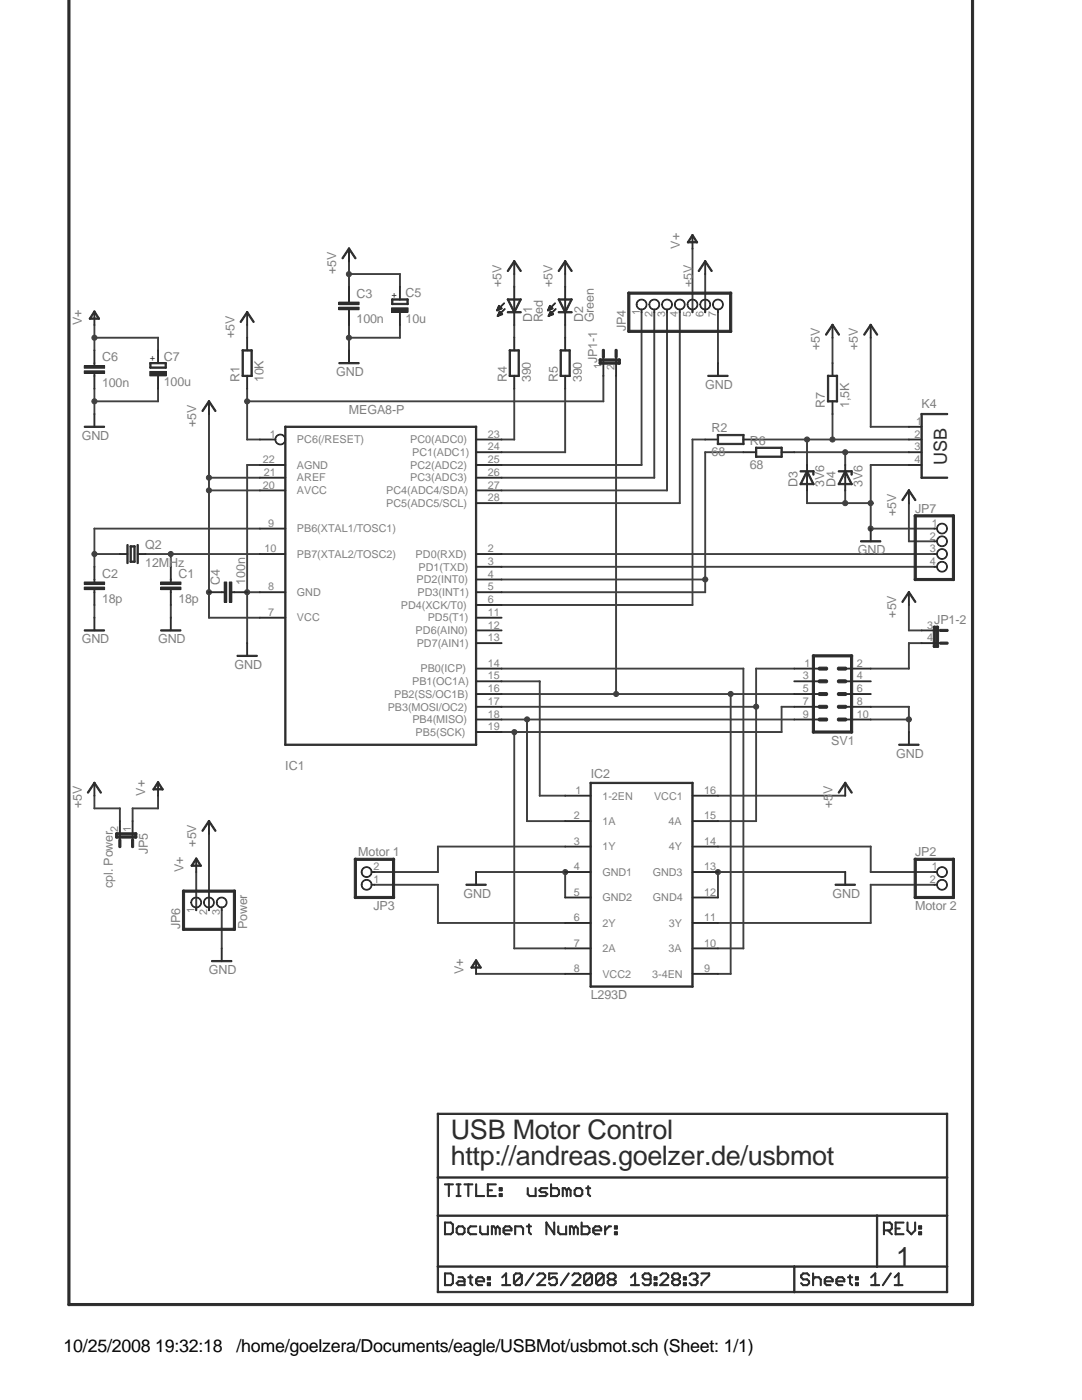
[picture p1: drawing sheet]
<svg xmlns="http://www.w3.org/2000/svg" width="216mm" height="279mm" viewBox="0 0 216 279" stroke-linecap="round" stroke-linejoin="round" font-family="sans-serif">
<defs><g id="words">
<g font-size="5.4" fill="#2c2c2c">
<text x="89.9" y="227.4">USB Motor Control</text>
<text x="89.9" y="232.4">http://andreas.goelzer.de/usbmot</text>
<text x="178.8" y="252.8">1</text>
</g>
<text font-size="3.6" fill="#2c2c2c" x="189" y="92.8" transform="rotate(-90 189 92.8)">USB</text>
<g font-size="3.6">
<text x="12.7" y="269.9">10/25/2008 19:32:18</text>
<text x="47.2" y="269.9">/home/goelzera/Documents/eagle/USBMot/usbmot.sch (Sheet: 1/1)</text>
</g>
<g font-size="2.5" fill="#808080">
<text x="135.6" y="49.6" transform="rotate(-90 135.6 49.6)">V+</text>
<text x="67.1" y="54.7" transform="rotate(-90 67.1 54.7)">+5V</text>
<text x="71.1" y="59.4">C3</text>
<text x="80.9" y="59.3">C5</text>
<text x="100.1" y="57.2" transform="rotate(-90 100.1 57.2)">+5V</text>
<text x="110.2" y="57.2" transform="rotate(-90 110.2 57.2)">+5V</text>
<text x="138.2" y="57.2" transform="rotate(-90 138.2 57.2)">+5V</text>
<text x="16.3" y="64.9" transform="rotate(-90 16.3 64.9)">V+</text>
<text x="71.1" y="64.5">100n</text>
<text x="80.9" y="64.4">10u</text>
<text x="106.2" y="64.4" transform="rotate(-90 106.2 64.4)">D1</text>
<text x="108.3" y="64.4" transform="rotate(-90 108.3 64.4)">Red</text>
<text x="116.3" y="64.4" transform="rotate(-90 116.3 64.4)">D2</text>
<text x="118.5" y="64.4" transform="rotate(-90 118.5 64.4)">Green</text>
<text x="32.7" y="72">C7</text>
<text x="46.8" y="67.4" transform="rotate(-90 46.8 67.4)">+5V</text>
<text x="124.8" y="66.1" transform="rotate(-90 124.8 66.1)">JP4</text>
<text x="163.6" y="69.9" transform="rotate(-90 163.6 69.9)">+5V</text>
<text x="171.2" y="69.9" transform="rotate(-90 171.2 69.9)">+5V</text>
<text x="20.4" y="72.1">C6</text>
<text x="20.4" y="77.2">100n</text>
<text x="32.7" y="77.1">100u</text>
<text x="47.8" y="76.3" transform="rotate(-90 47.8 76.3)">R1</text>
<text x="52.6" y="76.3" transform="rotate(-90 52.6 76.3)">10K</text>
<text x="67.1" y="75">GND</text>
<text x="101.1" y="76.3" transform="rotate(-90 101.1 76.3)">R4</text>
<text x="105.9" y="76.3" transform="rotate(-90 105.9 76.3)">390</text>
<text x="111.3" y="76.3" transform="rotate(-90 111.3 76.3)">R5</text>
<text x="116.1" y="76.3" transform="rotate(-90 116.1 76.3)">390</text>
<text x="119.1" y="72.5" transform="rotate(-90 119.1 72.5)">JP1-1</text>
<text x="140.7" y="77.6">GND</text>
<text x="69.6" y="82.6">MEGA8-P</text>
<text x="164.6" y="81.4" transform="rotate(-90 164.6 81.4)">R7</text>
<text x="169.4" y="81.4" transform="rotate(-90 169.4 81.4)">1,5K</text>
<text x="183.9" y="81.4">K4</text>
<text x="16.3" y="87.7">GND</text>
<text x="39.2" y="85.2" transform="rotate(-90 39.2 85.2)">+5V</text>
<text x="142" y="86.2">R2</text>
<text x="149.6" y="88.8">R6</text>
<text x="142" y="91">68</text>
<text x="149.6" y="93.6">68</text>
<text x="159.1" y="97.1" transform="rotate(-90 159.1 97.1)">D3</text>
<text x="164.5" y="97.1" transform="rotate(-90 164.5 97.1)">3V6</text>
<text x="166.7" y="97.1" transform="rotate(-90 166.7 97.1)">D4</text>
<text x="172.1" y="97.1" transform="rotate(-90 172.1 97.1)">3V6</text>
<text x="178.8" y="102.9" transform="rotate(-90 178.8 102.9)">+5V</text>
<text x="182.6" y="102.3">JP7</text>
<text x="29" y="109.5">Q2</text>
<text x="29" y="113.1">12MHz</text>
<text x="171.2" y="110.6">GND</text>
<text x="20.4" y="115.3">C2</text>
<text x="35.6" y="115.3">C1</text>
<text x="43.9" y="116.7" transform="rotate(-90 43.9 116.7)">C4</text>
<text x="48.9" y="116.7" transform="rotate(-90 48.9 116.7)">100n</text>
<text x="20.4" y="120.3">18p</text>
<text x="35.6" y="120.3">18p</text>
<text x="178.8" y="123.3" transform="rotate(-90 178.8 123.3)">+5V</text>
<text x="186.4" y="124.5">JP1-2</text>
<text x="16.3" y="128.3">GND</text>
<text x="31.5" y="128.3">GND</text>
<text x="46.8" y="133.4">GND</text>
<text x="165.9" y="148.7">SV1</text>
<text x="56.9" y="153.7">IC1</text>
<text x="117.9" y="155.3">IC2</text>
<text x="178.8" y="151.2">GND</text>
<text x="16.3" y="161.3" transform="rotate(-90 16.3 161.3)">+5V</text>
<text x="29" y="158.8" transform="rotate(-90 29 158.8)">V+</text>
<text x="166.1" y="161.3" transform="rotate(-90 166.1 161.3)">+5V</text>
<text x="29.5" y="170.4" transform="rotate(-90 29.5 170.4)">JP5</text>
<text x="39.2" y="169" transform="rotate(-90 39.2 169)">+5V</text>
<text x="71.5" y="170.7">Motor 1</text>
<text x="182.6" y="170.9">JP2</text>
<text x="22.5" y="177.2" transform="rotate(-90 22.5 177.2)">cpl. Power</text>
<text x="36.6" y="174" transform="rotate(-90 36.6 174)">V+</text>
<text x="92.5" y="179.1">GND</text>
<text x="166.1" y="179.1">GND</text>
<text x="36" y="185.5" transform="rotate(-90 36 185.5)">JP6</text>
<text x="49.3" y="185.5" transform="rotate(-90 49.3 185.5)">Power</text>
<text x="74.5" y="181.5">JP3</text>
<text x="182.6" y="181.7">Motor 2</text>
<text x="41.7" y="194.4">GND</text>
<text x="92.5" y="194.4" transform="rotate(-90 92.5 194.4)">V+</text>
<text x="117.9" y="199.4">L293D</text>
</g>
<g font-size="2.2" fill="#808080">
<text x="127.7" y="62.8" transform="rotate(-90 127.7 62.8)">1</text>
<text x="130.2" y="63.2" transform="rotate(-90 130.2 63.2)">2</text>
<text x="132.7" y="63.2" transform="rotate(-90 132.7 63.2)">3</text>
<text x="135.3" y="63.2" transform="rotate(-90 135.3 63.2)">4</text>
<text x="137.8" y="63.2" transform="rotate(-90 137.8 63.2)">5</text>
<text x="140.4" y="63.2" transform="rotate(-90 140.4 63.2)">6</text>
<text x="142.9" y="63.2" transform="rotate(-90 142.9 63.2)">7</text>
<text x="120" y="73.6" transform="rotate(-90 120 73.6)">1</text>
<text x="122.6" y="73.9" transform="rotate(-90 122.6 73.9)">2</text>
<text x="53.9" y="87.4">1</text>
<text x="59.3" y="88.5">PC6(/RESET)</text>
<text x="81.8" y="88.5">PC0(ADC0)</text>
<text x="97.3" y="89.9">24</text>
<text x="97.3" y="87.4">23</text>
<text x="182.5" y="87.4">2</text>
<text x="182.5" y="89.9">3</text>
<text x="182.8" y="84.8">1</text>
<text x="52.4" y="92.4">22</text>
<text x="52.6" y="95">21</text>
<text x="59.3" y="93.6">AGND</text>
<text x="81.8" y="93.6">PC2(ADC2)</text>
<text x="82.3" y="91">PC1(ADC1)</text>
<text x="97.3" y="95">26</text>
<text x="97.3" y="92.4">25</text>
<text x="182.5" y="92.4">4</text>
<text x="52.4" y="97.5">20</text>
<text x="59.3" y="96.1">AREF</text>
<text x="59.3" y="98.6">AVCC</text>
<text x="77.1" y="101.2">PC5(ADC5/SCL)</text>
<text x="77.1" y="98.6">PC4(ADC4/SDA)</text>
<text x="81.8" y="96.1">PC3(ADC3)</text>
<text x="97.3" y="100.1">28</text>
<text x="97.3" y="97.5">27</text>
<text x="53.5" y="105.1">9</text>
<text x="59.3" y="106.2">PB6(XTAL1/TOSC1)</text>
<text x="185.6" y="107.7">2</text>
<text x="185.9" y="105.1">1</text>
<text x="52.8" y="110.2">10</text>
<text x="59.3" y="111.3">PB7(XTAL2/TOSC2)</text>
<text x="82.9" y="111.3">PD0(RXD)</text>
<text x="83.5" y="113.9">PD1(TXD)</text>
<text x="97.3" y="112.7">3</text>
<text x="97.3" y="110.2">2</text>
<text x="185.6" y="110.2">3</text>
<text x="185.6" y="112.7">4</text>
<text x="53.5" y="117.8">8</text>
<text x="59.3" y="118.9">GND</text>
<text x="83.1" y="116.4">PD2(INT0)</text>
<text x="83.3" y="118.9">PD3(INT1)</text>
<text x="97.3" y="117.8">5</text>
<text x="97.3" y="115.3">4</text>
<text x="53.5" y="122.9">7</text>
<text x="59.3" y="124">VCC</text>
<text x="80" y="121.5">PD4(XCK/T0)</text>
<text x="85.4" y="124">PD5(T1)</text>
<text x="97.3" y="125.4">12</text>
<text x="97.3" y="122.9">11</text>
<text x="97.3" y="120.4">6</text>
<text x="185" y="125.4">3</text>
<text x="82.9" y="126.6">PD6(AIN0)</text>
<text x="83.2" y="129.1">PD7(AIN1)</text>
<text x="97.3" y="128">13</text>
<text x="185" y="128">4</text>
<text x="82.3" y="136.7">PB1(OC1A)</text>
<text x="83.9" y="134.2">PB0(ICP)</text>
<text x="97.3" y="135.6">15</text>
<text x="97.3" y="133.1">14</text>
<text x="160.2" y="135.6">3</text>
<text x="160.5" y="133.1">1</text>
<text x="171" y="133.1">2</text>
<text x="171" y="135.6">4</text>
<text x="77.4" y="141.8">PB3(MOSI/OC2)</text>
<text x="78.7" y="139.3">PB2(SS/OC1B)</text>
<text x="97.3" y="143.2">18</text>
<text x="97.3" y="140.7">17</text>
<text x="97.3" y="138.1">16</text>
<text x="160.2" y="138.1">5</text>
<text x="160.2" y="140.7">7</text>
<text x="160.2" y="143.2">9</text>
<text x="171" y="138.1">6</text>
<text x="171" y="140.7">8</text>
<text x="171" y="143.2">10</text>
<text x="82.3" y="144.3">PB4(MISO)</text>
<text x="82.9" y="146.9">PB5(SCK)</text>
<text x="97.3" y="145.8">19</text>
<text x="114.8" y="158.5">1</text>
<text x="120.2" y="159.6">1-2EN</text>
<text x="130.5" y="159.6">VCC1</text>
<text x="140.5" y="158.5">16</text>
<text x="23.6" y="166.1" transform="rotate(-90 23.6 166.1)">2</text>
<text x="26.1" y="166.1" transform="rotate(-90 26.1 166.1)">1</text>
<text x="114.5" y="163.5">2</text>
<text x="120.2" y="164.6">1A</text>
<text x="133.4" y="164.6">4A</text>
<text x="140.5" y="163.5">15</text>
<text x="74.5" y="173.7">2</text>
<text x="114.5" y="168.6">3</text>
<text x="114.5" y="173.7">4</text>
<text x="120.2" y="169.7">1Y</text>
<text x="133.4" y="169.7">4Y</text>
<text x="140.5" y="168.6">14</text>
<text x="140.5" y="173.7">13</text>
<text x="185.9" y="173.7">1</text>
<text x="74.5" y="176.2">1</text>
<text x="114.5" y="178.8">5</text>
<text x="120.2" y="174.8">GND1</text>
<text x="120.2" y="179.9">GND2</text>
<text x="130.3" y="174.8">GND3</text>
<text x="130.3" y="179.9">GND4</text>
<text x="140.5" y="178.8">12</text>
<text x="185.6" y="176.2">2</text>
<text x="38.8" y="182.2" transform="rotate(-90 38.8 182.2)">1</text>
<text x="41.3" y="182.5" transform="rotate(-90 41.3 182.5)">2</text>
<text x="43.9" y="182.5" transform="rotate(-90 43.9 182.5)">3</text>
<text x="114.5" y="183.8">6</text>
<text x="120.2" y="185">2Y</text>
<text x="133.4" y="185">3Y</text>
<text x="140.5" y="183.8">11</text>
<text x="114.5" y="188.9">7</text>
<text x="120.2" y="190">2A</text>
<text x="133.4" y="190">3A</text>
<text x="140.5" y="188.9">10</text>
<text x="114.5" y="194">8</text>
<text x="120.2" y="195.1">VCC2</text>
<text x="130.1" y="195.1">3-4EN</text>
<text x="140.5" y="194">9</text>
</g>
<g font-size="1.8" fill="#2c2c2c">
<text x="79.2" y="59.4" transform="rotate(-90 79.2 59.4)">+</text>
<text x="31" y="72.1" transform="rotate(-90 31 72.1)">+</text>
</g>
</g></defs>
<path d="M166.1 67.3l.1 .1v5.2l-.2-.1z" fill-rule="evenodd" fill="#404040"/>
<path d="M166 67.4h.2v5.2l-.2-.1z" fill="none" stroke="#404040" stroke-width=".2"/>
<path d="M173.7 67.4h.1v17.9l-.1-.1z" fill-rule="evenodd" fill="#404040"/>
<path d="M173.7 67.4h.1v17.9l-.1-.1z" fill="none" stroke="#404040" stroke-width=".2"/>
<path d="M173.7 85.1h7.7v.1l-7.7 .1z" fill-rule="evenodd" fill="#404040"/>
<path d="M173.7 85.1h7.7v.1l-7.7 .1z" fill="none" stroke="#404040" stroke-width=".2"/>
<path d="M41.7 95.2h10.2v.2h-10.2z" fill-rule="evenodd" fill="#404040"/>
<path d="M41.6 95.3h10.3v.1h-10.2z" fill="none" stroke="#404040" stroke-width=".2"/>
<path d="M41.7 82.5l.1 .1-.1 12.8h-.1z" fill-rule="evenodd" fill="#404040"/>
<path d="M41.7 82.5l.1 .1-.1 12.8h-.1z" fill="none" stroke="#404040" stroke-width=".2"/>
<path d="M41.7 97.8h10.2v.1l-10.2 .1z" fill-rule="evenodd" fill="#404040"/>
<path d="M41.7 97.8h10.2v.1l-10.2 .1z" fill="none" stroke="#404040" stroke-width=".2"/>
<path d="M41.7 95.2l.1 .1-.1 2.7-.1-.1z" fill-rule="evenodd" fill="#404040"/>
<path d="M41.6 95.3h.2l-.1 2.7-.1-.1z" fill="none" stroke="#404040" stroke-width=".2"/>
<path d="M41.7 123.2h10.2v.1l-10.2 .1z" fill-rule="evenodd" fill="#404040"/>
<path d="M41.6 123.2h10.3v.1l-10.2 .1z" fill="none" stroke="#404040" stroke-width=".2"/>
<path d="M41.7 118.1l.1 .1-.1 5.2-.1-.1z" fill-rule="evenodd" fill="#404040"/>
<path d="M41.6 118.2h.2l-.1 5.2-.1-.1z" fill="none" stroke="#404040" stroke-width=".2"/>
<path d="M41.7 97.8h.1l-.1 20.5-.1-.1z" fill-rule="evenodd" fill="#404040"/>
<path d="M41.7 97.8h.1l-.1 20.5-.1-.1z" fill="none" stroke="#404040" stroke-width=".2"/>
<circle cx="41.7" cy="97.9" r=".51" fill="#404040"/>
<circle cx="41.7" cy="97.9" r=".51" fill="none" stroke="#404040" stroke-width=".2"/>
<circle cx="41.7" cy="95.3" r=".51" fill="#404040"/>
<circle cx="41.7" cy="95.3" r=".51" fill="none" stroke="#404040" stroke-width=".2"/>
<circle cx="41.7" cy="118.2" r=".51" fill="#404040"/>
<circle cx="41.7" cy="118.2" r=".51" fill="none" stroke="#404040" stroke-width=".2"/>
<path d="M181.3 120.7h.1v5.2l-.1-.1z" fill-rule="evenodd" fill="#404040"/>
<path d="M181.3 120.7h.1v5.2l-.1-.1z" fill="none" stroke="#404040" stroke-width=".2"/>
<path d="M181.3 125.8l2.6-.1 .1 .1-2.7 .1z" fill-rule="evenodd" fill="#404040"/>
<path d="M181.3 125.8l2.6-.1 .1 .1-2.7 .1z" fill="none" stroke="#404040" stroke-width=".2"/>
<path d="M49.3 64.8h.1v2.7l-.2-.1z" fill-rule="evenodd" fill="#404040"/>
<path d="M49.3 64.8h.1v2.7l-.2-.1z" fill="none" stroke="#404040" stroke-width=".2"/>
<path d="M102.6 54.6l.1 .1v2.6h-.2z" fill-rule="evenodd" fill="#404040"/>
<path d="M102.6 54.6l.1 .1v2.6h-.2z" fill="none" stroke="#404040" stroke-width=".2"/>
<path d="M112.7 54.6l.2 .1-.1 2.6h-.1z" fill-rule="evenodd" fill="#404040"/>
<path d="M112.7 54.6l.2 .1-.1 2.6h-.1z" fill="none" stroke="#404040" stroke-width=".2"/>
<path d="M69.6 54.6l.1 .1v2.6h-.1z" fill-rule="evenodd" fill="#404040"/>
<path d="M69.6 54.6l.1 .1v2.6h-.1z" fill="none" stroke="#404040" stroke-width=".2"/>
<path d="M69.6 52.1h.1v2.7l-.1-.1z" fill-rule="evenodd" fill="#404040"/>
<path d="M69.6 52.1h.1v2.7l-.1-.1z" fill="none" stroke="#404040" stroke-width=".2"/>
<path d="M79.8 54.6l.1 .1-.1 2.6h-.1z" fill-rule="evenodd" fill="#404040"/>
<path d="M79.8 54.6l.1 .1-.1 2.6h-.1z" fill="none" stroke="#404040" stroke-width=".2"/>
<path d="M69.6 54.6h10.2l.1 .1-10.3 .1z" fill-rule="evenodd" fill="#404040"/>
<path d="M69.6 54.6h10.2l.1 .1-10.3 .1z" fill="none" stroke="#404040" stroke-width=".2"/>
<circle cx="69.6" cy="54.7" r=".51" fill="#404040"/>
<circle cx="69.6" cy="54.7" r=".51" fill="none" stroke="#404040" stroke-width=".2"/>
<path d="M143.2 158.7h25.5v.1l-25.5 .1z" fill-rule="evenodd" fill="#404040"/>
<path d="M143.2 158.7h25.5v.1l-25.5 .1z" fill="none" stroke="#404040" stroke-width=".2"/>
<path d="M18.8 158.8h.1v2.6h-.1z" fill-rule="evenodd" fill="#404040"/>
<path d="M18.8 158.8h.1v2.6h-.1z" fill="none" stroke="#404040" stroke-width=".2"/>
<path d="M18.8 161.3l5.2-.1v.2h-5.2z" fill-rule="evenodd" fill="#404040"/>
<path d="M18.8 161.3l5.2-.1v.2h-5.2z" fill="none" stroke="#404040" stroke-width=".2"/>
<path d="M23.9 161.2l.1 .1v2.7l-.2-.1z" fill-rule="evenodd" fill="#404040"/>
<path d="M23.9 161.2l.1 .1v2.7l-.2-.1z" fill="none" stroke="#404040" stroke-width=".2"/>
<path d="M41.6 166.4h.2l-.1 15.3h-.1z" fill-rule="evenodd" fill="#404040"/>
<path d="M41.6 166.4h.2l-.1 15.3h-.1z" fill="none" stroke="#404040" stroke-width=".2"/>
<path d="M140.7 54.6l.1 .1v7.7l-.2-.1z" fill-rule="evenodd" fill="#404040"/>
<path d="M140.7 54.6l.1 .1v7.7l-.2-.1z" fill="none" stroke="#404040" stroke-width=".2"/>
<path d="M181.3 100.4h.1v7.7h-.1z" fill-rule="evenodd" fill="#404040"/>
<path d="M181.3 100.4h.1v7.7h-.1z" fill="none" stroke="#404040" stroke-width=".2"/>
<path d="M181.3 108l5.2-.1v.2h-5.2z" fill-rule="evenodd" fill="#404040"/>
<path d="M181.3 108l5.2-.1v.2h-5.2z" fill="none" stroke="#404040" stroke-width=".2"/>
<path d="M166.1 82.5l.1 .1v5.2l-.2-.1z" fill-rule="evenodd" fill="#404040"/>
<path d="M166.1 82.5l.1 .1v5.2l-.2-.1z" fill="none" stroke="#404040" stroke-width=".2"/>
<path d="M166.1 87.6h15.3v.1l-15.3 .1z" fill-rule="evenodd" fill="#404040"/>
<path d="M166.1 87.6h15.3v.1l-15.3 .1z" fill="none" stroke="#404040" stroke-width=".2"/>
<path d="M150.8 87.7l10.3-.1v.1l-10.3 .1z" fill-rule="evenodd" fill="#404040"/>
<path d="M150.8 87.7l10.3-.1v.1l-10.3 .1z" fill="none" stroke="#404040" stroke-width=".2"/>
<path d="M161 87.6h5.2v.1l-5.2 .1z" fill-rule="evenodd" fill="#404040"/>
<path d="M161 87.6h5.2v.1l-5.2 .1z" fill="none" stroke="#404040" stroke-width=".2"/>
<path d="M161 87.6l.1 .1v5.2l-.1-.1z" fill-rule="evenodd" fill="#404040"/>
<path d="M161 87.6l.1 .1v5.2l-.1-.1z" fill="none" stroke="#404040" stroke-width=".2"/>
<circle cx="161" cy="87.7" r=".51" fill="#404040"/>
<circle cx="161" cy="87.7" r=".51" fill="none" stroke="#404040" stroke-width=".2"/>
<circle cx="166.1" cy="87.7" r=".51" fill="#404040"/>
<circle cx="166.1" cy="87.7" r=".51" fill="none" stroke="#404040" stroke-width=".2"/>
<path d="M168.6 90.2h.1v2.7l-.1-.1z" fill-rule="evenodd" fill="#404040"/>
<path d="M168.6 90.2h.1v2.7l-.1-.1z" fill="none" stroke="#404040" stroke-width=".2"/>
<path d="M168.6 90.2h12.8v.1h-12.8z" fill-rule="evenodd" fill="#404040"/>
<path d="M168.6 90.2h12.8v.1h-12.8z" fill="none" stroke="#404040" stroke-width=".2"/>
<path d="M158.4 90.2h10.3v.1h-10.2z" fill-rule="evenodd" fill="#404040"/>
<path d="M158.4 90.2h10.3v.1h-10.2z" fill="none" stroke="#404040" stroke-width=".2"/>
<circle cx="168.6" cy="90.3" r=".51" fill="#404040"/>
<circle cx="168.6" cy="90.3" r=".51" fill="none" stroke="#404040" stroke-width=".2"/>
<path d="M49.3 118.1h2.6v.1l-2.6 .1z" fill-rule="evenodd" fill="#404040"/>
<path d="M49.2 118.2l2.7-.1v.1l-2.6 .1z" fill="none" stroke="#404040" stroke-width=".2"/>
<path d="M49.3 118.1l.1 .1v10.2h-.2z" fill-rule="evenodd" fill="#404040"/>
<path d="M49.2 118.2h.2v10.2h-.2z" fill="none" stroke="#404040" stroke-width=".2"/>
<path d="M49.3 92.7h2.6v.1l-2.6 .1z" fill-rule="evenodd" fill="#404040"/>
<path d="M49.3 92.7h2.6v.1l-2.6 .1z" fill="none" stroke="#404040" stroke-width=".2"/>
<path d="M49.3 92.7l.1 .1v25.5l-.2-.1z" fill-rule="evenodd" fill="#404040"/>
<path d="M49.3 92.7l.1 .1v25.5l-.2-.1z" fill="none" stroke="#404040" stroke-width=".2"/>
<circle cx="49.3" cy="118.2" r=".51" fill="#404040"/>
<circle cx="49.3" cy="118.2" r=".51" fill="none" stroke="#404040" stroke-width=".2"/>
<path d="M18.8 120.6l.1 .1v2.7l-.1-.1z" fill-rule="evenodd" fill="#404040"/>
<path d="M18.8 120.7h.1v2.7l-.1-.1z" fill="none" stroke="#404040" stroke-width=".2"/>
<path d="M34 120.6l.2 .1-.1 2.7-.1-.1z" fill-rule="evenodd" fill="#404040"/>
<path d="M34 120.7h.2l-.1 2.7-.1-.1z" fill="none" stroke="#404040" stroke-width=".2"/>
<path d="M173.7 143.6l7.7-.1v.1l-7.7 .1z" fill-rule="evenodd" fill="#404040"/>
<path d="M173.7 143.6l7.7-.1v.1l-7.7 .1z" fill="none" stroke="#404040" stroke-width=".2"/>
<path d="M181.3 143.6h.1v2.6l-.1-.1z" fill-rule="evenodd" fill="#404040"/>
<path d="M181.3 143.5l.1 .1v2.6l-.1-.1z" fill="none" stroke="#404040" stroke-width=".2"/>
<path d="M173.7 141h7.7v.1h-7.7z" fill-rule="evenodd" fill="#404040"/>
<path d="M173.7 141h7.7v.1h-7.7z" fill="none" stroke="#404040" stroke-width=".2"/>
<path d="M181.3 141h.1v2.7l-.1-.1z" fill-rule="evenodd" fill="#404040"/>
<path d="M181.3 141h.1v2.7l-.1-.1z" fill="none" stroke="#404040" stroke-width=".2"/>
<circle cx="181.3" cy="143.6" r=".51" fill="#404040"/>
<circle cx="181.3" cy="143.6" r=".51" fill="none" stroke="#404040" stroke-width=".2"/>
<path d="M69.6 67.4h.1v2.6h-.1z" fill-rule="evenodd" fill="#404040"/>
<path d="M69.6 67.4h.1v2.6h-.1z" fill="none" stroke="#404040" stroke-width=".2"/>
<path d="M69.6 64.8h.1v2.7l-.1-.1z" fill-rule="evenodd" fill="#404040"/>
<path d="M69.6 64.8h.1v2.7l-.1-.1z" fill="none" stroke="#404040" stroke-width=".2"/>
<path d="M79.8 64.8h.1l-.1 2.7-.1-.1z" fill-rule="evenodd" fill="#404040"/>
<path d="M79.8 64.8h.1l-.1 2.7-.1-.1z" fill="none" stroke="#404040" stroke-width=".2"/>
<path d="M69.6 67.4l10.2-.1 .1 .1-10.3 .1z" fill-rule="evenodd" fill="#404040"/>
<path d="M69.6 67.4l10.2-.1 .1 .1-10.3 .1z" fill="none" stroke="#404040" stroke-width=".2"/>
<circle cx="69.6" cy="67.4" r=".51" fill="#404040"/>
<circle cx="69.6" cy="67.4" r=".51" fill="none" stroke="#404040" stroke-width=".2"/>
<path d="M173.7 92.8l7.7-.1v.1l-7.7 .1z" fill-rule="evenodd" fill="#404040"/>
<path d="M173.7 92.8l7.7-.1v.1l-7.7 .1z" fill="none" stroke="#404040" stroke-width=".2"/>
<path d="M173.7 92.8h.1v7.7l-.1-.1z" fill-rule="evenodd" fill="#404040"/>
<path d="M173.7 92.8h.1v7.7l-.1-.1z" fill="none" stroke="#404040" stroke-width=".2"/>
<path d="M173.7 100.4h.1v5.2l-.1-.1z" fill-rule="evenodd" fill="#404040"/>
<path d="M173.7 100.4h.1v5.2l-.1-.1z" fill="none" stroke="#404040" stroke-width=".2"/>
<path d="M168.6 100.3h5.2v.1l-5.2 .1z" fill-rule="evenodd" fill="#404040"/>
<path d="M168.6 100.4l5.2-.1v.1l-5.2 .1z" fill="none" stroke="#404040" stroke-width=".2"/>
<path d="M168.6 97.8h.1v2.7l-.1-.1z" fill-rule="evenodd" fill="#404040"/>
<path d="M168.6 97.8h.1v2.7l-.1-.1z" fill="none" stroke="#404040" stroke-width=".2"/>
<path d="M161 100.4l7.7-.1v.1l-7.7 .1z" fill-rule="evenodd" fill="#404040"/>
<path d="M161 100.4l7.7-.1v.1l-7.7 .1z" fill="none" stroke="#404040" stroke-width=".2"/>
<path d="M161 97.8h.1v2.7l-.1-.1z" fill-rule="evenodd" fill="#404040"/>
<path d="M161 97.8h.1v2.7l-.1-.1z" fill="none" stroke="#404040" stroke-width=".2"/>
<circle cx="168.6" cy="100.4" r=".51" fill="#404040"/>
<circle cx="168.6" cy="100.4" r=".51" fill="none" stroke="#404040" stroke-width=".2"/>
<circle cx="173.7" cy="100.4" r=".51" fill="#404040"/>
<circle cx="173.7" cy="100.4" r=".51" fill="none" stroke="#404040" stroke-width=".2"/>
<path d="M173.7 105.5l12.8-.1v.1l-12.8 .1z" fill-rule="evenodd" fill="#404040"/>
<path d="M173.7 105.5l12.8-.1v.1l-12.8 .1z" fill="none" stroke="#404040" stroke-width=".2"/>
<circle cx="173.7" cy="105.5" r=".51" fill="#404040"/>
<circle cx="173.7" cy="105.5" r=".51" fill="none" stroke="#404040" stroke-width=".2"/>
<path d="M112.7 174h.2l-.1 5.2-.1-.1z" fill-rule="evenodd" fill="#404040"/>
<path d="M112.7 174h.2l-.1 5.2-.1-.1z" fill="none" stroke="#404040" stroke-width=".2"/>
<path d="M94.9 174l17.9-.1 .1 .2h-17.9z" fill-rule="evenodd" fill="#404040"/>
<path d="M94.9 174l17.9-.1 .1 .2h-17.9z" fill="none" stroke="#404040" stroke-width=".2"/>
<circle cx="112.8" cy="174" r=".51" fill="#404040"/>
<circle cx="112.8" cy="174" r=".51" fill="none" stroke="#404040" stroke-width=".2"/>
<path d="M143.2 173.9l.1 .1v5.2l-.1-.1z" fill-rule="evenodd" fill="#404040"/>
<path d="M143.2 173.9l.1 .1v5.2l-.1-.1z" fill="none" stroke="#404040" stroke-width=".2"/>
<path d="M143.2 173.9h25.5v.2h-25.5z" fill-rule="evenodd" fill="#404040"/>
<path d="M143.2 173.9h25.5v.2h-25.5z" fill="none" stroke="#404040" stroke-width=".2"/>
<circle cx="143.3" cy="174" r=".51" fill="#404040"/>
<circle cx="143.3" cy="174" r=".51" fill="none" stroke="#404040" stroke-width=".2"/>
<path d="M143.2 62.2l.1 .1v10.3l-.1-.1z" fill-rule="evenodd" fill="#404040"/>
<path d="M143.2 62.2l.1 .1v10.3l-.1-.1z" fill="none" stroke="#404040" stroke-width=".2"/>
<path d="M44.2 181.6h.1v7.8l-.1-.1z" fill-rule="evenodd" fill="#404040"/>
<path d="M44.2 181.6h.1v7.8l-.1-.1z" fill="none" stroke="#404040" stroke-width=".2"/>
<path d="M18.8 80l.1 .1v2.6h-.1z" fill-rule="evenodd" fill="#404040"/>
<path d="M18.8 80l.1 .1v2.6h-.1z" fill="none" stroke="#404040" stroke-width=".2"/>
<path d="M18.8 77.5h.1v2.7l-.1-.1z" fill-rule="evenodd" fill="#404040"/>
<path d="M18.8 77.5h.1v2.7l-.1-.1z" fill="none" stroke="#404040" stroke-width=".2"/>
<path d="M18.8 80h12.8v.1l-12.8 .1z" fill-rule="evenodd" fill="#404040"/>
<path d="M18.8 80h12.8v.1l-12.8 .1z" fill="none" stroke="#404040" stroke-width=".2"/>
<path d="M31.5 77.5h.1v2.7l-.1-.1z" fill-rule="evenodd" fill="#404040"/>
<path d="M31.5 77.5h.1v2.7l-.1-.1z" fill="none" stroke="#404040" stroke-width=".2"/>
<circle cx="18.8" cy="80.1" r=".51" fill="#404040"/>
<circle cx="18.8" cy="80.1" r=".51" fill="none" stroke="#404040" stroke-width=".2"/>
<path d="M34 110.5h.2l-.1 2.7-.1-.1z" fill-rule="evenodd" fill="#404040"/>
<path d="M34 110.5h.2l-.1 2.7-.1-.1z" fill="none" stroke="#404040" stroke-width=".2"/>
<path d="M34 110.5h17.9v.1l-17.9 .1z" fill-rule="evenodd" fill="#404040"/>
<path d="M34 110.5h17.9v.1l-17.9 .1z" fill="none" stroke="#404040" stroke-width=".2"/>
<circle cx="34.1" cy="110.6" r=".51" fill="#404040"/>
<circle cx="34.1" cy="110.6" r=".51" fill="none" stroke="#404040" stroke-width=".2"/>
<path d="M29 110.5h5.1l.1 .1-5.2 .1z" fill-rule="evenodd" fill="#404040"/>
<path d="M29 110.5h5.1l.1 .1-5.2 .1z" fill="none" stroke="#404040" stroke-width=".2"/>
<path d="M18.8 105.4h33.1v.1l-33.1 .1z" fill-rule="evenodd" fill="#404040"/>
<path d="M18.8 105.5l33.1-.1v.1l-33.1 .1z" fill="none" stroke="#404040" stroke-width=".2"/>
<path d="M18.8 105.4l.1 .1v5.2l-.1-.1z" fill-rule="evenodd" fill="#404040"/>
<path d="M18.8 105.5h.1v5.2l-.1-.1z" fill="none" stroke="#404040" stroke-width=".2"/>
<path d="M18.8 110.5h.1v2.7l-.1-.1z" fill-rule="evenodd" fill="#404040"/>
<path d="M18.8 110.5h.1v2.7l-.1-.1z" fill="none" stroke="#404040" stroke-width=".2"/>
<circle cx="18.8" cy="110.6" r=".51" fill="#404040"/>
<circle cx="18.8" cy="110.6" r=".51" fill="none" stroke="#404040" stroke-width=".2"/>
<path d="M18.8 110.5h5.2v.1l-5.2 .1z" fill-rule="evenodd" fill="#404040"/>
<path d="M18.8 110.5h5.2v.1l-5.2 .1z" fill="none" stroke="#404040" stroke-width=".2"/>
<path d="M181.3 128.3h.1v5.2h-.1z" fill-rule="evenodd" fill="#404040"/>
<path d="M181.3 128.3h.1v5.2h-.1z" fill="none" stroke="#404040" stroke-width=".2"/>
<path d="M173.7 133.4l7.7-.1v.2h-7.7z" fill-rule="evenodd" fill="#404040"/>
<path d="M173.7 133.4l7.7-.1v.2h-7.7z" fill="none" stroke="#404040" stroke-width=".2"/>
<path d="M181.3 128.3h2.6l.1 .1h-2.7z" fill-rule="evenodd" fill="#404040"/>
<path d="M181.3 128.3h2.6l.1 .1h-2.7z" fill="none" stroke="#404040" stroke-width=".2"/>
<path d="M49.3 77.5h.1v2.7l-.2-.1z" fill-rule="evenodd" fill="#404040"/>
<path d="M49.2 77.5h.2v2.7l-.2-.1z" fill="none" stroke="#404040" stroke-width=".2"/>
<path d="M49.3 80l.1 .1v7.7l-.2-.1z" fill-rule="evenodd" fill="#404040"/>
<path d="M49.3 80l.1 .1v7.7l-.2-.1z" fill="none" stroke="#404040" stroke-width=".2"/>
<path d="M49.3 87.6h2.6v.1l-2.6 .1z" fill-rule="evenodd" fill="#404040"/>
<path d="M49.3 87.6h2.6v.1l-2.6 .1z" fill="none" stroke="#404040" stroke-width=".2"/>
<path d="M49.3 80h71.1l.1 .1-71.2 .1z" fill-rule="evenodd" fill="#404040"/>
<path d="M49.3 80h71.1l.1 .1-71.2 .1z" fill="none" stroke="#404040" stroke-width=".2"/>
<circle cx="49.3" cy="80.1" r=".51" fill="#404040"/>
<circle cx="49.3" cy="80.1" r=".51" fill="none" stroke="#404040" stroke-width=".2"/>
<path d="M120.3 75h.2l-.1 5.2-.1-.1z" fill-rule="evenodd" fill="#404040"/>
<path d="M120.3 75h.2l-.1 5.2-.1-.1z" fill="none" stroke="#404040" stroke-width=".2"/>
<path d="M140.7 90.2h7.7v.1h-7.7z" fill-rule="evenodd" fill="#404040"/>
<path d="M140.7 90.2h7.7v.1h-7.7z" fill="none" stroke="#404040" stroke-width=".2"/>
<path d="M140.7 90.2h.1v25.5h-.2z" fill-rule="evenodd" fill="#404040"/>
<path d="M140.7 90.2h.1v25.5h-.2z" fill="none" stroke="#404040" stroke-width=".2"/>
<path d="M100 115.6h40.8v.1h-40.8z" fill-rule="evenodd" fill="#404040"/>
<path d="M100 115.6h40.8v.1h-40.8z" fill="none" stroke="#404040" stroke-width=".2"/>
<path d="M140.7 115.6h.1v2.7l-.2-.1z" fill-rule="evenodd" fill="#404040"/>
<path d="M140.7 115.6h.1v2.7l-.2-.1z" fill="none" stroke="#404040" stroke-width=".2"/>
<circle cx="140.7" cy="115.6" r=".51" fill="#404040"/>
<circle cx="140.7" cy="115.6" r=".51" fill="none" stroke="#404040" stroke-width=".2"/>
<path d="M100 118.1h40.8v.1l-40.8 .1z" fill-rule="evenodd" fill="#404040"/>
<path d="M100 118.2l40.8-.1v.1l-40.8 .1z" fill="none" stroke="#404040" stroke-width=".2"/>
<path d="M138.1 87.6h2.7v.1l-2.7 .1z" fill-rule="evenodd" fill="#404040"/>
<path d="M138.1 87.6h2.7v.1l-2.7 .1z" fill="none" stroke="#404040" stroke-width=".2"/>
<path d="M138.1 87.6l.2 .1-.1 33.1h-.1z" fill-rule="evenodd" fill="#404040"/>
<path d="M138.1 87.6l.2 .1-.1 33.1h-.1z" fill="none" stroke="#404040" stroke-width=".2"/>
<path d="M100 120.6h38.2l.1 .2h-38.3z" fill-rule="evenodd" fill="#404040"/>
<path d="M100 120.7l38.2-.1 .1 .2h-38.3z" fill="none" stroke="#404040" stroke-width=".2"/>
<path d="M102.6 77.5h.1v10.3l-.2-.1z" fill-rule="evenodd" fill="#404040"/>
<path d="M102.5 77.5h.2v10.3l-.2-.1z" fill="none" stroke="#404040" stroke-width=".2"/>
<path d="M100 87.6h2.7v.1l-2.7 .1z" fill-rule="evenodd" fill="#404040"/>
<path d="M100 87.6h2.7v.1l-2.7 .1z" fill="none" stroke="#404040" stroke-width=".2"/>
<path d="M100 90.2h12.8l.1 .1h-12.9z" fill-rule="evenodd" fill="#404040"/>
<path d="M100 90.2h12.8l.1 .1h-12.9z" fill="none" stroke="#404040" stroke-width=".2"/>
<path d="M112.7 77.5h.2l-.1 12.8h-.1z" fill-rule="evenodd" fill="#404040"/>
<path d="M112.7 77.5h.2l-.1 12.8h-.1z" fill="none" stroke="#404040" stroke-width=".2"/>
<path d="M102.6 64.8h.1v2.7l-.2-.1z" fill-rule="evenodd" fill="#404040"/>
<path d="M102.6 64.8h.1v2.7l-.2-.1z" fill="none" stroke="#404040" stroke-width=".2"/>
<path d="M112.7 64.8h.2l-.1 2.7-.1-.1z" fill-rule="evenodd" fill="#404040"/>
<path d="M112.7 64.8h.2l-.1 2.7-.1-.1z" fill="none" stroke="#404040" stroke-width=".2"/>
<path d="M94.9 194.3h17.9l.1 .1h-17.9z" fill-rule="evenodd" fill="#404040"/>
<path d="M94.9 194.3h17.9l.1 .1h-17.9z" fill="none" stroke="#404040" stroke-width=".2"/>
<path d="M26.4 161.2l.1 .1v2.7l-.1-.1z" fill-rule="evenodd" fill="#404040"/>
<path d="M26.4 161.2l.1 .1v2.7l-.1-.1z" fill="none" stroke="#404040" stroke-width=".2"/>
<path d="M26.4 161.2h5.2v.2h-5.2z" fill-rule="evenodd" fill="#404040"/>
<path d="M26.4 161.2h5.2v.2h-5.2z" fill="none" stroke="#404040" stroke-width=".2"/>
<path d="M31.5 158.7l.1 .1v2.6h-.1z" fill-rule="evenodd" fill="#404040"/>
<path d="M31.5 158.7l.1 .1v2.6h-.1z" fill="none" stroke="#404040" stroke-width=".2"/>
<path d="M39.1 174h.1v7.7h-.1z" fill-rule="evenodd" fill="#404040"/>
<path d="M39.1 174h.1v7.7h-.1z" fill="none" stroke="#404040" stroke-width=".2"/>
<path d="M138.1 49.5l.2 .1-.1 12.8-.1-.1z" fill-rule="evenodd" fill="#404040"/>
<path d="M138.1 49.5l.2 .1-.1 12.8-.1-.1z" fill="none" stroke="#404040" stroke-width=".2"/>
<path d="M31.5 67.4h.1v2.6h-.1z" fill-rule="evenodd" fill="#404040"/>
<path d="M31.5 67.4h.1v2.6h-.1z" fill="none" stroke="#404040" stroke-width=".2"/>
<path d="M18.8 67.4l12.8-.1v.1l-12.8 .1z" fill-rule="evenodd" fill="#404040"/>
<path d="M18.8 67.4l12.8-.1v.1l-12.8 .1z" fill="none" stroke="#404040" stroke-width=".2"/>
<path d="M18.8 64.8h.1v2.7l-.1-.1z" fill-rule="evenodd" fill="#404040"/>
<path d="M18.8 64.8h.1v2.7l-.1-.1z" fill="none" stroke="#404040" stroke-width=".2"/>
<path d="M18.8 67.4h.1v2.6h-.1z" fill-rule="evenodd" fill="#404040"/>
<path d="M18.8 67.4h.1v2.6h-.1z" fill="none" stroke="#404040" stroke-width=".2"/>
<circle cx="18.8" cy="67.4" r=".51" fill="#404040"/>
<circle cx="18.8" cy="67.4" r=".51" fill="none" stroke="#404040" stroke-width=".2"/>
<path d="M74.7 173.9h12.7l.1 .2h-12.8z" fill-rule="evenodd" fill="#404040"/>
<path d="M74.6 174l12.8-.1 .1 .2h-12.8z" fill="none" stroke="#404040" stroke-width=".2"/>
<path d="M87.3 168.9h.2l-.1 5.2h-.1z" fill-rule="evenodd" fill="#404040"/>
<path d="M87.3 168.9h.2l-.1 5.2h-.1z" fill="none" stroke="#404040" stroke-width=".2"/>
<path d="M87.3 168.9h25.5l.1 .1h-25.6z" fill-rule="evenodd" fill="#404040"/>
<path d="M87.3 168.9h25.5l.1 .1h-25.6z" fill="none" stroke="#404040" stroke-width=".2"/>
<path d="M87.3 184.2l25.5-.1 .1 .1-25.6 .1z" fill-rule="evenodd" fill="#404040"/>
<path d="M87.3 184.2l25.5-.1 .1 .1-25.6 .1z" fill="none" stroke="#404040" stroke-width=".2"/>
<path d="M87.3 176.5h.2l-.1 7.8-.1-.1z" fill-rule="evenodd" fill="#404040"/>
<path d="M87.3 176.5h.2l-.1 7.8-.1-.1z" fill="none" stroke="#404040" stroke-width=".2"/>
<path d="M74.6 176.5h12.8l.1 .1-12.8 .1z" fill-rule="evenodd" fill="#404040"/>
<path d="M74.6 176.5h12.8l.1 .1-12.8 .1z" fill="none" stroke="#404040" stroke-width=".2"/>
<path d="M143.2 168.9h30.6v.1h-30.6z" fill-rule="evenodd" fill="#404040"/>
<path d="M143.2 168.9h30.6v.1h-30.6z" fill="none" stroke="#404040" stroke-width=".2"/>
<path d="M173.7 168.9h.1v5.2h-.1z" fill-rule="evenodd" fill="#404040"/>
<path d="M173.7 168.9h.1v5.2h-.1z" fill="none" stroke="#404040" stroke-width=".2"/>
<path d="M173.7 174l12.8-.1v.2h-12.8z" fill-rule="evenodd" fill="#404040"/>
<path d="M173.7 174l12.8-.1v.2h-12.8z" fill="none" stroke="#404040" stroke-width=".2"/>
<path d="M173.7 176.5h12.8v.1l-12.8 .1z" fill-rule="evenodd" fill="#404040"/>
<path d="M173.7 176.5h12.8v.1l-12.8 .1z" fill="none" stroke="#404040" stroke-width=".2"/>
<path d="M173.7 176.5h.1v7.8l-.1-.1z" fill-rule="evenodd" fill="#404040"/>
<path d="M173.7 176.5h.1v7.8l-.1-.1z" fill="none" stroke="#404040" stroke-width=".2"/>
<path d="M143.2 184.1h30.6v.1l-30.6 .1z" fill-rule="evenodd" fill="#404040"/>
<path d="M143.2 184.1h30.6v.1l-30.6 .1z" fill="none" stroke="#404040" stroke-width=".2"/>
<path d="M100 92.7h28.1v.1l-28.1 .1z" fill-rule="evenodd" fill="#404040"/>
<path d="M100 92.7h28.1v.1l-28.1 .1z" fill="none" stroke="#404040" stroke-width=".2"/>
<path d="M127.9 62.3h.2v30.6l-.2-.1z" fill-rule="evenodd" fill="#404040"/>
<path d="M127.9 62.3h.2v30.6l-.2-.1z" fill="none" stroke="#404040" stroke-width=".2"/>
<path d="M100 95.2h30.6v.2h-30.6z" fill-rule="evenodd" fill="#404040"/>
<path d="M100 95.3h30.6v.1h-30.6z" fill="none" stroke="#404040" stroke-width=".2"/>
<path d="M130.5 62.3h.1v33.1h-.1z" fill-rule="evenodd" fill="#404040"/>
<path d="M130.5 62.3h.1v33.1h-.1z" fill="none" stroke="#404040" stroke-width=".2"/>
<path d="M100 97.8h33.1l.1 .1-33.2 .1z" fill-rule="evenodd" fill="#404040"/>
<path d="M100 97.8h33.1l.1 .1-33.2 .1z" fill="none" stroke="#404040" stroke-width=".2"/>
<path d="M133 62.3h.2l-.1 35.7-.1-.1z" fill-rule="evenodd" fill="#404040"/>
<path d="M133 62.3h.2l-.1 35.7-.1-.1z" fill="none" stroke="#404040" stroke-width=".2"/>
<path d="M100 100.4l35.7-.1v.1l-35.7 .1z" fill-rule="evenodd" fill="#404040"/>
<path d="M100 100.4l35.7-.1v.1l-35.7 .1z" fill="none" stroke="#404040" stroke-width=".2"/>
<path d="M135.6 62.3h.1v38.2l-.1-.1z" fill-rule="evenodd" fill="#404040"/>
<path d="M135.6 62.3h.1v38.2l-.1-.1z" fill="none" stroke="#404040" stroke-width=".2"/>
<path d="M155.9 141h2.6l.1 .1h-2.7z" fill-rule="evenodd" fill="#404040"/>
<path d="M155.9 141h2.6l.1 .1h-2.7z" fill="none" stroke="#404040" stroke-width=".2"/>
<path d="M155.9 141h.1v5.2l-.1-.1z" fill-rule="evenodd" fill="#404040"/>
<path d="M155.9 141h.1v5.2l-.1-.1z" fill="none" stroke="#404040" stroke-width=".2"/>
<path d="M102.6 146h53.4v.1l-53.4 .1z" fill-rule="evenodd" fill="#404040"/>
<path d="M102.5 146.1l53.5-.1v.1l-53.4 .1z" fill="none" stroke="#404040" stroke-width=".2"/>
<path d="M100 146h2.7v.1l-2.7 .1z" fill-rule="evenodd" fill="#404040"/>
<path d="M100 146.1l2.7-.1v.1l-2.7 .1z" fill="none" stroke="#404040" stroke-width=".2"/>
<path d="M102.6 189.2h10.2l.1 .1-10.3 .1z" fill-rule="evenodd" fill="#404040"/>
<path d="M102.5 189.2h10.3l.1 .1-10.3 .1z" fill="none" stroke="#404040" stroke-width=".2"/>
<path d="M102.6 146l.1 .1v43.3l-.2-.1z" fill-rule="evenodd" fill="#404040"/>
<path d="M102.5 146.1h.2v43.3l-.2-.1z" fill="none" stroke="#404040" stroke-width=".2"/>
<circle cx="102.6" cy="146.1" r=".51" fill="#404040"/>
<circle cx="102.6" cy="146.1" r=".51" fill="none" stroke="#404040" stroke-width=".2"/>
<path d="M105.1 143.6l53.4-.1 .1 .1-53.5 .1z" fill-rule="evenodd" fill="#404040"/>
<path d="M105.1 143.6l53.4-.1 .1 .1-53.5 .1z" fill="none" stroke="#404040" stroke-width=".2"/>
<path d="M100 143.5h5.2v.1l-5.2 .1z" fill-rule="evenodd" fill="#404040"/>
<path d="M100 143.6l5.2-.1v.1l-5.2 .1z" fill="none" stroke="#404040" stroke-width=".2"/>
<path d="M105.1 163.8h7.7l.1 .1-7.8 .1z" fill-rule="evenodd" fill="#404040"/>
<path d="M105.1 163.8h7.7l.1 .1-7.8 .1z" fill="none" stroke="#404040" stroke-width=".2"/>
<path d="M105.1 143.6h.1v20.4l-.1-.1z" fill-rule="evenodd" fill="#404040"/>
<path d="M105.1 143.6h.1v20.4l-.1-.1z" fill="none" stroke="#404040" stroke-width=".2"/>
<circle cx="105.2" cy="143.6" r=".51" fill="#404040"/>
<circle cx="105.2" cy="143.6" r=".51" fill="none" stroke="#404040" stroke-width=".2"/>
<path d="M150.8 133.4l7.7-.1 .1 .2h-7.8z" fill-rule="evenodd" fill="#404040"/>
<path d="M150.8 133.4l7.7-.1 .1 .2h-7.8z" fill="none" stroke="#404040" stroke-width=".2"/>
<path d="M150.8 133.4h.2l-.1 7.7h-.1z" fill-rule="evenodd" fill="#404040"/>
<path d="M150.8 133.4h.2l-.1 7.7h-.1z" fill="none" stroke="#404040" stroke-width=".2"/>
<path d="M143.2 163.8h7.7l.1 .1-7.8 .1z" fill-rule="evenodd" fill="#404040"/>
<path d="M143.2 163.8h7.7l.1 .1-7.8 .1z" fill="none" stroke="#404040" stroke-width=".2"/>
<path d="M150.8 141h.2l-.1 23-.1-.1z" fill-rule="evenodd" fill="#404040"/>
<path d="M150.8 141h.2l-.1 23-.1-.1z" fill="none" stroke="#404040" stroke-width=".2"/>
<path d="M100 141h50.9l.1 .1h-51z" fill-rule="evenodd" fill="#404040"/>
<path d="M100 141h50.9l.1 .1h-51z" fill="none" stroke="#404040" stroke-width=".2"/>
<circle cx="150.9" cy="141" r=".51" fill="#404040"/>
<circle cx="150.9" cy="141" r=".51" fill="none" stroke="#404040" stroke-width=".2"/>
<path d="M143.2 189.2h5.2v.1l-5.2 .1z" fill-rule="evenodd" fill="#404040"/>
<path d="M143.2 189.2h5.2v.1l-5.2 .1z" fill="none" stroke="#404040" stroke-width=".2"/>
<path d="M148.3 133.3l.1 .1v56l-.1-.1z" fill-rule="evenodd" fill="#404040"/>
<path d="M148.3 133.4h.1v56l-.1-.1z" fill="none" stroke="#404040" stroke-width=".2"/>
<path d="M100 133.3h48.4v.2h-48.4z" fill-rule="evenodd" fill="#404040"/>
<path d="M100 133.4l48.4-.1v.2h-48.4z" fill="none" stroke="#404040" stroke-width=".2"/>
<path d="M143.2 194.3h2.6l.1 .1h-2.7z" fill-rule="evenodd" fill="#404040"/>
<path d="M143.2 194.3h2.6l.1 .1h-2.7z" fill="none" stroke="#404040" stroke-width=".2"/>
<path d="M145.8 138.4h12.7l.1 .1-12.8 .1z" fill-rule="evenodd" fill="#404040"/>
<path d="M145.8 138.4h12.7l.1 .1-12.8 .1z" fill="none" stroke="#404040" stroke-width=".2"/>
<path d="M122.9 138.4h22.9l.1 .1-23 .1z" fill-rule="evenodd" fill="#404040"/>
<path d="M122.9 138.4h22.9l.1 .1-23 .1z" fill="none" stroke="#404040" stroke-width=".2"/>
<path d="M122.9 75h.1v63.6l-.1-.1z" fill-rule="evenodd" fill="#404040"/>
<path d="M122.9 75h.1v63.6l-.1-.1z" fill="none" stroke="#404040" stroke-width=".2"/>
<circle cx="122.9" cy="138.5" r=".51" fill="#404040"/>
<circle cx="122.9" cy="138.5" r=".51" fill="none" stroke="#404040" stroke-width=".2"/>
<path d="M100 138.4h23v.1l-23 .1z" fill-rule="evenodd" fill="#404040"/>
<path d="M100 138.5l23-.1v.1l-23 .1z" fill="none" stroke="#404040" stroke-width=".2"/>
<path d="M145.8 138.4l.1 .1-.1 55.9h-.1z" fill-rule="evenodd" fill="#404040"/>
<path d="M145.8 138.4l.1 .1-.1 55.9h-.1z" fill="none" stroke="#404040" stroke-width=".2"/>
<circle cx="145.8" cy="138.5" r=".51" fill="#404040"/>
<circle cx="145.8" cy="138.5" r=".51" fill="none" stroke="#404040" stroke-width=".2"/>
<path d="M107.6 158.8l5.2-.1 .1 .1-5.2 .1z" fill-rule="evenodd" fill="#404040"/>
<path d="M107.6 158.8l5.2-.1 .1 .1-5.2 .1z" fill="none" stroke="#404040" stroke-width=".2"/>
<path d="M100 135.9h7.7l.1 .1-7.8 .1z" fill-rule="evenodd" fill="#404040"/>
<path d="M100 135.9h7.7l.1 .1-7.8 .1z" fill="none" stroke="#404040" stroke-width=".2"/>
<path d="M107.6 135.9h.2l-.1 23-.1-.1z" fill-rule="evenodd" fill="#404040"/>
<path d="M107.6 135.9h.2l-.1 23-.1-.1z" fill="none" stroke="#404040" stroke-width=".2"/>
<path d="M100 110.5h86.5v.1l-86.5 .1z" fill-rule="evenodd" fill="#404040"/>
<path d="M100 110.5h86.5v.1l-86.5 .1z" fill="none" stroke="#404040" stroke-width=".2"/>
<path d="M100 113h86.5v.1l-86.5 .1z" fill-rule="evenodd" fill="#404040"/>
<path d="M100 113.1l86.5-.1v.1l-86.5 .1z" fill="none" stroke="#404040" stroke-width=".2"/>
<path d="M56.8 85.1l38.2-.1 .1 .2-38.2 .1z" fill-rule="evenodd" fill="#2c2c2c"/>
<path d="M56.8 85.1l38.2-.1 .1 .2-38.2 .1z" fill="none" stroke="#2c2c2c" stroke-width=".2"/>
<path d="M94.9 85.1h.2l-.1 63.7-.1-.1z" fill-rule="evenodd" fill="#2c2c2c"/>
<path d="M94.9 85.1h.2l-.1 63.7-.1-.1z" fill="none" stroke="#2c2c2c" stroke-width=".2"/>
<path d="M56.8 148.6l38.2-.1 .1 .2-38.2 .1z" fill-rule="evenodd" fill="#2c2c2c"/>
<path d="M56.8 148.6l38.2-.1 .1 .2-38.2 .1z" fill="none" stroke="#2c2c2c" stroke-width=".2"/>
<path d="M56.8 85.1h.3l-.1 63.7-.2-.1z" fill-rule="evenodd" fill="#2c2c2c"/>
<path d="M56.8 85.1h.3l-.1 63.7-.2-.1z" fill="none" stroke="#2c2c2c" stroke-width=".2"/>
<path d="M94.9 146.1l5.2-.1 .1 .1-5.2 .1z" fill-rule="evenodd" fill="#2c2c2c"/>
<path d="M94.9 146.1l5.2-.1 .1 .1-5.2 .1z" fill="none" stroke="#2c2c2c" stroke-width=".2"/>
<path d="M51.8 110.5h5.2v.1l-5.2 .1z" fill-rule="evenodd" fill="#2c2c2c"/>
<path d="M51.8 110.5h5.2v.1l-5.2 .1z" fill="none" stroke="#2c2c2c" stroke-width=".2"/>
<path d="M51.8 105.4h5.2v.1l-5.2 .1z" fill-rule="evenodd" fill="#2c2c2c"/>
<path d="M51.8 105.5l5.2-.1v.1l-5.2 .1z" fill="none" stroke="#2c2c2c" stroke-width=".2"/>
<path d="M51.8 118.1h5.2v.1l-5.2 .1z" fill-rule="evenodd" fill="#2c2c2c"/>
<path d="M51.8 118.2l5.2-.1v.1l-5.2 .1z" fill="none" stroke="#2c2c2c" stroke-width=".2"/>
<path d="M51.8 123.2h5.2v.1l-5.2 .1z" fill-rule="evenodd" fill="#2c2c2c"/>
<path d="M51.8 123.2h5.2v.1l-5.2 .1z" fill="none" stroke="#2c2c2c" stroke-width=".2"/>
<path d="M51.8 92.7h5.2v.1l-5.2 .1z" fill-rule="evenodd" fill="#2c2c2c"/>
<path d="M51.8 92.7h5.2v.1l-5.2 .1z" fill="none" stroke="#2c2c2c" stroke-width=".2"/>
<path d="M51.8 95.2h5.2v.2h-5.2z" fill-rule="evenodd" fill="#2c2c2c"/>
<path d="M51.8 95.3h5.2v.1h-5.2z" fill="none" stroke="#2c2c2c" stroke-width=".2"/>
<path d="M51.8 97.8h5.2v.1l-5.2 .1z" fill-rule="evenodd" fill="#2c2c2c"/>
<path d="M51.8 97.8h5.2v.1l-5.2 .1z" fill="none" stroke="#2c2c2c" stroke-width=".2"/>
<path d="M94.9 143.6l5.2-.1 .1 .1-5.2 .1z" fill-rule="evenodd" fill="#2c2c2c"/>
<path d="M94.9 143.6l5.2-.1 .1 .1-5.2 .1z" fill="none" stroke="#2c2c2c" stroke-width=".2"/>
<path d="M94.9 141h5.2l.1 .1h-5.2z" fill-rule="evenodd" fill="#2c2c2c"/>
<path d="M94.9 141h5.2l.1 .1h-5.2z" fill="none" stroke="#2c2c2c" stroke-width=".2"/>
<path d="M94.9 138.5l5.2-.1 .1 .1-5.2 .1z" fill-rule="evenodd" fill="#2c2c2c"/>
<path d="M94.9 138.5l5.2-.1 .1 .1-5.2 .1z" fill="none" stroke="#2c2c2c" stroke-width=".2"/>
<path d="M94.9 135.9h5.2l.1 .1-5.2 .1z" fill-rule="evenodd" fill="#2c2c2c"/>
<path d="M94.9 135.9h5.2l.1 .1-5.2 .1z" fill="none" stroke="#2c2c2c" stroke-width=".2"/>
<path d="M94.9 133.4l5.2-.1 .1 .2h-5.2z" fill-rule="evenodd" fill="#2c2c2c"/>
<path d="M94.9 133.4l5.2-.1 .1 .2h-5.2z" fill="none" stroke="#2c2c2c" stroke-width=".2"/>
<path d="M94.9 128.3h5.2l.1 .1h-5.2z" fill-rule="evenodd" fill="#2c2c2c"/>
<path d="M94.9 128.3h5.2l.1 .1h-5.2z" fill="none" stroke="#2c2c2c" stroke-width=".2"/>
<path d="M94.9 125.8l5.2-.1 .1 .1-5.2 .1z" fill-rule="evenodd" fill="#2c2c2c"/>
<path d="M94.9 125.8l5.2-.1 .1 .1-5.2 .1z" fill="none" stroke="#2c2c2c" stroke-width=".2"/>
<path d="M95 123.2h5.1l.1 .1-5.2 .1z" fill-rule="evenodd" fill="#2c2c2c"/>
<path d="M94.9 123.2h5.2l.1 .1-5.2 .1z" fill="none" stroke="#2c2c2c" stroke-width=".2"/>
<path d="M94.9 120.7l5.2-.1 .1 .2h-5.2z" fill-rule="evenodd" fill="#2c2c2c"/>
<path d="M94.9 120.7l5.2-.1 .1 .2h-5.2z" fill="none" stroke="#2c2c2c" stroke-width=".2"/>
<path d="M95 118.1h5.1l.1 .1-5.2 .1z" fill-rule="evenodd" fill="#2c2c2c"/>
<path d="M94.9 118.2l5.2-.1 .1 .1-5.2 .1z" fill="none" stroke="#2c2c2c" stroke-width=".2"/>
<path d="M94.9 115.6h5.2l.1 .1h-5.2z" fill-rule="evenodd" fill="#2c2c2c"/>
<path d="M94.9 115.6h5.2l.1 .1h-5.2z" fill="none" stroke="#2c2c2c" stroke-width=".2"/>
<path d="M94.9 113.1l5.2-.1 .1 .1-5.2 .1z" fill-rule="evenodd" fill="#2c2c2c"/>
<path d="M94.9 113.1l5.2-.1 .1 .1-5.2 .1z" fill="none" stroke="#2c2c2c" stroke-width=".2"/>
<path d="M95 110.5h5.1l.1 .1-5.2 .1z" fill-rule="evenodd" fill="#2c2c2c"/>
<path d="M94.9 110.5h5.2l.1 .1-5.2 .1z" fill="none" stroke="#2c2c2c" stroke-width=".2"/>
<path d="M94.9 100.4l5.2-.1 .1 .1-5.2 .1z" fill-rule="evenodd" fill="#2c2c2c"/>
<path d="M94.9 100.4l5.2-.1 .1 .1-5.2 .1z" fill="none" stroke="#2c2c2c" stroke-width=".2"/>
<path d="M95 97.8h5.1l.1 .1-5.2 .1z" fill-rule="evenodd" fill="#2c2c2c"/>
<path d="M95 97.8h5.1l.1 .1-5.2 .1z" fill="none" stroke="#2c2c2c" stroke-width=".2"/>
<path d="M95 95.2h5.1l.1 .2h-5.2z" fill-rule="evenodd" fill="#2c2c2c"/>
<path d="M94.9 95.3h5.2l.1 .1h-5.2z" fill="none" stroke="#2c2c2c" stroke-width=".2"/>
<path d="M95 92.7h5.1l.1 .1-5.2 .1z" fill-rule="evenodd" fill="#2c2c2c"/>
<path d="M95 92.7h5.1l.1 .1-5.2 .1z" fill="none" stroke="#2c2c2c" stroke-width=".2"/>
<path d="M94.9 90.2h5.2l.1 .1h-5.2z" fill-rule="evenodd" fill="#2c2c2c"/>
<path d="M95 90.2h5.1l.1 .1h-5.2z" fill="none" stroke="#2c2c2c" stroke-width=".2"/>
<path d="M95 87.6h5.1l.1 .1-5.2 .1z" fill-rule="evenodd" fill="#2c2c2c"/>
<path d="M95 87.6h5.1l.1 .1-5.2 .1z" fill="none" stroke="#2c2c2c" stroke-width=".2"/>
<path d="M55.2 86.9a1.07 1.07 0 0 1 1.7 .3 1.07 1.07 0 0 1-.7 1.5 1.07 1.07 0 0 1-1.3-1h.1a.91 .91 0 0 1 1.4-.8 .91 .91 0 0 1 0 1.6 .91 .91 0 0 1-1.4-.7l-.1-.1v-.2z" fill-rule="evenodd" fill="#2c2c2c"/>
<path d="M55.2 86.9a1.07 1.07 0 0 1 1.7 .3 1.07 1.07 0 0 1-.7 1.5 1.07 1.07 0 0 1-1.3-1h.1a.91 .91 0 0 1 1.4-.8 .91 .91 0 0 1 0 1.6 .91 .91 0 0 1-1.4-.7l-.1-.1v-.2z" fill="none" stroke="#2c2c2c" stroke-width=".2"/>
<path d="M51.8 87.6h3.2v.1l-3.2 .1z" fill-rule="evenodd" fill="#2c2c2c"/>
<path d="M51.8 87.6h3.2v.1l-3.2 .1z" fill="none" stroke="#2c2c2c" stroke-width=".2"/>
<path d="M173.7 64.8h.1v2.7l-.1-.1z" fill-rule="evenodd" fill="#2c2c2c"/>
<path d="M173.7 64.8h.1v2.7l-.1-.1z" fill="none" stroke="#2c2c2c" stroke-width=".2"/>
<path d="M173.7 64.7l1.4 2v.2l-1.5-2z" fill-rule="evenodd" fill="#2c2c2c"/>
<path d="M173.6 64.8h.2l1.3 1.9v.2z" fill="none" stroke="#2c2c2c" stroke-width=".2"/>
<path d="M173.7 64.7l.2 .2-1.5 2-.1-.2z" fill-rule="evenodd" fill="#2c2c2c"/>
<path d="M173.6 64.8l.2-.1 .1 .2-1.5 2-.1-.2z" fill="none" stroke="#2c2c2c" stroke-width=".2"/>
<path d="M49.3 62.2l.1 .1v2.6h-.2z" fill-rule="evenodd" fill="#2c2c2c"/>
<path d="M49.3 62.2l.1 .1v2.6h-.2z" fill="none" stroke="#2c2c2c" stroke-width=".2"/>
<path d="M49.2 62.3l.2-.1 1.3 2-.1 .1z" fill-rule="evenodd" fill="#2c2c2c"/>
<path d="M49.2 62.3l.2-.1 1.3 2-.1 .1z" fill="none" stroke="#2c2c2c" stroke-width=".2"/>
<path d="M49.2 62.2h.2v.2l-1.4 1.9-.1-.1z" fill-rule="evenodd" fill="#2c2c2c"/>
<path d="M49.2 62.2h.2v.2l-1.4 1.9-.1-.1z" fill="none" stroke="#2c2c2c" stroke-width=".2"/>
<path d="M181.3 118.2h.1v2.6h-.1z" fill-rule="evenodd" fill="#2c2c2c"/>
<path d="M181.3 118.2h.1v2.6h-.1z" fill="none" stroke="#2c2c2c" stroke-width=".2"/>
<path d="M181.3 118.1l1.5 2-.1 .1-1.5-2z" fill-rule="evenodd" fill="#2c2c2c"/>
<path d="M181.3 118.1l1.5 2-.1 .1-1.5-2z" fill="none" stroke="#2c2c2c" stroke-width=".2"/>
<path d="M181.3 118.1h.1l.1 .1-1.5 2v-.1z" fill-rule="evenodd" fill="#2c2c2c"/>
<path d="M181.3 118.1l.2 .1-1.5 2v-.1z" fill="none" stroke="#2c2c2c" stroke-width=".2"/>
<path d="M166.1 64.8h.1v2.7l-.2-.1z" fill-rule="evenodd" fill="#2c2c2c"/>
<path d="M166.1 64.8h.1v2.7l-.2-.1z" fill="none" stroke="#2c2c2c" stroke-width=".2"/>
<path d="M166 64.8h.2l1.3 1.9-.1 .2z" fill-rule="evenodd" fill="#2c2c2c"/>
<path d="M166 64.8h.2l1.3 1.9-.1 .2z" fill="none" stroke="#2c2c2c" stroke-width=".2"/>
<path d="M166 64.8l.2-.1v.2l-1.4 2-.1-.2z" fill-rule="evenodd" fill="#2c2c2c"/>
<path d="M166 64.8l.2-.1v.2l-1.4 2-.1-.2z" fill="none" stroke="#2c2c2c" stroke-width=".2"/>
<path d="M41.7 80l.1 .1-.1 2.6h-.1z" fill-rule="evenodd" fill="#2c2c2c"/>
<path d="M41.7 80l.1 .1-.1 2.6h-.1z" fill="none" stroke="#2c2c2c" stroke-width=".2"/>
<path d="M41.6 80l1.5 2-.1 .1-1.4-2z" fill-rule="evenodd" fill="#2c2c2c"/>
<path d="M41.6 80l1.5 2-.1 .1-1.4-2z" fill="none" stroke="#2c2c2c" stroke-width=".2"/>
<path d="M41.6 80l.2 .1-1.4 2-.1-.1z" fill-rule="evenodd" fill="#2c2c2c"/>
<path d="M41.6 80l.2 .1-1.4 2-.1-.1z" fill="none" stroke="#2c2c2c" stroke-width=".2"/>
<path d="M34 123.2h.2l-.1 2.7-.1-.1z" fill-rule="evenodd" fill="#2c2c2c"/>
<path d="M34 123.2h.2l-.1 2.7-.1-.1z" fill="none" stroke="#2c2c2c" stroke-width=".2"/>
<path d="M32.1 125.7h3.9l.1 .2h-4z" fill-rule="evenodd" fill="#2c2c2c"/>
<path d="M32.1 125.7h3.9l.1 .2h-4z" fill="none" stroke="#2c2c2c" stroke-width=".2"/>
<path d="M18.8 123.2h.1v2.7l-.1-.1z" fill-rule="evenodd" fill="#2c2c2c"/>
<path d="M18.8 123.2h.1v2.7l-.1-.1z" fill="none" stroke="#2c2c2c" stroke-width=".2"/>
<path d="M16.9 125.7h3.9l.1 .2h-4z" fill-rule="evenodd" fill="#2c2c2c"/>
<path d="M16.8 125.8l4-.1 .1 .2h-4z" fill="none" stroke="#2c2c2c" stroke-width=".2"/>
<path d="M173.7 105.5h.1v2.6h-.1z" fill-rule="evenodd" fill="#2c2c2c"/>
<path d="M173.7 105.5h.1v2.6h-.1z" fill="none" stroke="#2c2c2c" stroke-width=".2"/>
<path d="M171.7 108l4-.1 .1 .2-4 .1z" fill-rule="evenodd" fill="#2c2c2c"/>
<path d="M171.7 108l4-.1 .1 .2-4 .1z" fill="none" stroke="#2c2c2c" stroke-width=".2"/>
<path d="M49.3 128.3h.1v2.7l-.2-.1z" fill-rule="evenodd" fill="#2c2c2c"/>
<path d="M49.2 128.3h.2v2.7l-.2-.1z" fill="none" stroke="#2c2c2c" stroke-width=".2"/>
<path d="M47.4 130.8h3.9l.1 .1-4 .1z" fill-rule="evenodd" fill="#2c2c2c"/>
<path d="M47.3 130.8h4l.1 .1-4 .1z" fill="none" stroke="#2c2c2c" stroke-width=".2"/>
<path d="M181.3 146.1h.1v2.6h-.1z" fill-rule="evenodd" fill="#2c2c2c"/>
<path d="M181.3 146l.1 .1v2.6h-.1z" fill="none" stroke="#2c2c2c" stroke-width=".2"/>
<path d="M179.4 148.5h3.9l.1 .2-4 .1z" fill-rule="evenodd" fill="#2c2c2c"/>
<path d="M179.4 148.5h3.9l.1 .2-4 .1z" fill="none" stroke="#2c2c2c" stroke-width=".2"/>
<path d="M181.3 85.1h2.6l.1 .1-2.7 .1z" fill-rule="evenodd" fill="#2c2c2c"/>
<path d="M181.3 85.1h2.6l.1 .1-2.7 .1z" fill="none" stroke="#2c2c2c" stroke-width=".2"/>
<path d="M181.3 87.7l2.6-.1 .1 .1-2.7 .1z" fill-rule="evenodd" fill="#2c2c2c"/>
<path d="M181.3 87.6h2.6l.1 .1-2.7 .1z" fill="none" stroke="#2c2c2c" stroke-width=".2"/>
<path d="M181.3 90.2h2.6l.1 .1h-2.7z" fill-rule="evenodd" fill="#2c2c2c"/>
<path d="M181.3 90.2h2.6l.1 .1h-2.7z" fill="none" stroke="#2c2c2c" stroke-width=".2"/>
<path d="M181.3 92.8l2.6-.1 .1 .1-2.7 .1z" fill-rule="evenodd" fill="#2c2c2c"/>
<path d="M181.3 92.7h2.6l.1 .1-2.7 .1z" fill="none" stroke="#2c2c2c" stroke-width=".2"/>
<path d="M183.8 82.6h.2l-.1 12.9-.1-.1z" fill-rule="evenodd" fill="#2c2c2c"/>
<path d="M183.8 82.6h.2l-.1 12.9-.1-.1z" fill="none" stroke="#2c2c2c" stroke-width=".2"/>
<path d="M183.8 95.3l5.2-.1 .1 .2-5.3 .1z" fill-rule="evenodd" fill="#2c2c2c"/>
<path d="M183.8 95.3l5.2-.1 .1 .2-5.3 .1z" fill="none" stroke="#2c2c2c" stroke-width=".2"/>
<path d="M183.8 82.6l5.2-.1 .1 .2-5.3 .1z" fill-rule="evenodd" fill="#2c2c2c"/>
<path d="M183.8 82.6l5.2-.1 .1 .2-5.3 .1z" fill="none" stroke="#2c2c2c" stroke-width=".2"/>
<path d="M102.6 52.1h.1v2.7l-.2-.1z" fill-rule="evenodd" fill="#2c2c2c"/>
<path d="M102.6 52.1h.1v2.7l-.2-.1z" fill="none" stroke="#2c2c2c" stroke-width=".2"/>
<path d="M102.5 52.1h.2l1.3 1.9-.1 .2z" fill-rule="evenodd" fill="#2c2c2c"/>
<path d="M102.5 52.1h.2l1.3 1.9-.1 .2z" fill="none" stroke="#2c2c2c" stroke-width=".2"/>
<path d="M102.5 52.1l.2-.1v.2l-1.4 2-.1-.2z" fill-rule="evenodd" fill="#2c2c2c"/>
<path d="M102.6 52l.1 .2-1.4 2-.1-.2z" fill="none" stroke="#2c2c2c" stroke-width=".2"/>
<path d="M112.7 52.1h.2l-.1 2.7-.1-.1z" fill-rule="evenodd" fill="#2c2c2c"/>
<path d="M112.7 52.1h.2l-.1 2.7-.1-.1z" fill="none" stroke="#2c2c2c" stroke-width=".2"/>
<path d="M112.6 52.1h.3l1.3 1.9-.1 .2z" fill-rule="evenodd" fill="#2c2c2c"/>
<path d="M112.6 52.1h.3l1.3 1.9-.1 .2z" fill="none" stroke="#2c2c2c" stroke-width=".2"/>
<path d="M112.7 52.1l.1-.1 .1 .2-1.4 2-.1-.2z" fill-rule="evenodd" fill="#2c2c2c"/>
<path d="M112.7 52.1l.1-.1 .1 .2-1.4 2-.1-.2z" fill="none" stroke="#2c2c2c" stroke-width=".2"/>
<path d="M69.6 57.1l.1 .1v2.7l-.1-.1z" fill-rule="evenodd" fill="#2c2c2c"/>
<path d="M69.6 57.1l.1 .1v2.7l-.1-.1z" fill="none" stroke="#2c2c2c" stroke-width=".2"/>
<path d="M69.6 62.2l.1 .1v2.6h-.1z" fill-rule="evenodd" fill="#2c2c2c"/>
<path d="M69.6 62.2l.1 .1v2.6h-.1z" fill="none" stroke="#2c2c2c" stroke-width=".2"/>
<path d="M67.6 60.3h4.1v.5h-4.1z" fill-rule="evenodd" fill="#2c2c2c"/>
<path d="M67.6 60.3h4.1v.5h-4.1z" fill="none" stroke="#2c2c2c" stroke-width=".2"/>
<path d="M67.6 61.3h4.1v.5h-4.1z" fill-rule="evenodd" fill="#2c2c2c"/>
<path d="M67.6 61.3h4.1v.5h-4.1z" fill="none" stroke="#2c2c2c" stroke-width=".2"/>
<path d="M69.6 61.8h.1v.6l-.1-.1z" fill-rule="evenodd" fill="#2c2c2c"/>
<path d="M69.6 61.8h.1v.6l-.1-.1z" fill="none" stroke="#2c2c2c" stroke-width=".2"/>
<path d="M69.6 59.7h.1v.7l-.1-.1z" fill-rule="evenodd" fill="#2c2c2c"/>
<path d="M69.6 59.7h.1v.7l-.1-.1z" fill="none" stroke="#2c2c2c" stroke-width=".2"/>
<path d="M69.6 49.6h.1v2.6h-.1z" fill-rule="evenodd" fill="#2c2c2c"/>
<path d="M69.6 49.6h.1v2.6h-.1z" fill="none" stroke="#2c2c2c" stroke-width=".2"/>
<path d="M69.5 49.6l.2-.1 1.3 2v.1z" fill-rule="evenodd" fill="#2c2c2c"/>
<path d="M69.5 49.6l.2-.1 1.3 2v.1z" fill="none" stroke="#2c2c2c" stroke-width=".2"/>
<path d="M69.6 49.5l.2 .2-1.5 1.9-.1-.1z" fill-rule="evenodd" fill="#2c2c2c"/>
<path d="M69.5 49.5h.2l.1 .2-1.5 1.9-.1-.1z" fill="none" stroke="#2c2c2c" stroke-width=".2"/>
<path d="M69.6 69.8l.1 .1v2.7l-.1-.1z" fill-rule="evenodd" fill="#2c2c2c"/>
<path d="M69.6 69.9h.1v2.7l-.1-.1z" fill="none" stroke="#2c2c2c" stroke-width=".2"/>
<path d="M67.7 72.3h3.9l.1 .2-4 .1z" fill-rule="evenodd" fill="#2c2c2c"/>
<path d="M67.7 72.3h3.9l.1 .2-4 .1z" fill="none" stroke="#2c2c2c" stroke-width=".2"/>
<path d="M50.1 69.9h.2v5.2h-.2z" fill-rule="evenodd" fill="#2c2c2c"/>
<path d="M50.1 69.9h.2v5.2h-.2z" fill="none" stroke="#2c2c2c" stroke-width=".2"/>
<path d="M48.3 69.9h.3l-.1 5.2h-.2z" fill-rule="evenodd" fill="#2c2c2c"/>
<path d="M48.3 69.9h.3l-.1 5.2h-.2z" fill="none" stroke="#2c2c2c" stroke-width=".2"/>
<path d="M49.2 67.4h.2v2.6h-.2z" fill-rule="evenodd" fill="#2c2c2c"/>
<path d="M49.2 67.4h.2v2.6h-.2z" fill="none" stroke="#2c2c2c" stroke-width=".2"/>
<path d="M48.3 69.9l2-.1v.2l-1.9 .1z" fill-rule="evenodd" fill="#2c2c2c"/>
<path d="M48.3 69.9l2-.1v.2l-1.9 .1z" fill="none" stroke="#2c2c2c" stroke-width=".2"/>
<path d="M48.4 74.9h1.9v.2h-1.9z" fill-rule="evenodd" fill="#2c2c2c"/>
<path d="M48.4 74.9h1.9v.2h-1.9z" fill="none" stroke="#2c2c2c" stroke-width=".2"/>
<path d="M49.2 75h.2v2.6h-.2z" fill-rule="evenodd" fill="#2c2c2c"/>
<path d="M49.2 75h.2v2.6h-.2z" fill="none" stroke="#2c2c2c" stroke-width=".2"/>
<path d="M103.4 69.9h.2v5.2h-.2z" fill-rule="evenodd" fill="#2c2c2c"/>
<path d="M103.4 69.9h.2v5.2h-.2z" fill="none" stroke="#2c2c2c" stroke-width=".2"/>
<path d="M101.6 69.9h.3l-.1 5.2h-.2z" fill-rule="evenodd" fill="#2c2c2c"/>
<path d="M101.6 69.9h.3l-.1 5.2h-.2z" fill="none" stroke="#2c2c2c" stroke-width=".2"/>
<path d="M102.5 67.4h.2v2.6h-.2z" fill-rule="evenodd" fill="#2c2c2c"/>
<path d="M102.5 67.4h.2v2.6h-.2z" fill="none" stroke="#2c2c2c" stroke-width=".2"/>
<path d="M101.6 69.9l2-.1v.2l-1.9 .1z" fill-rule="evenodd" fill="#2c2c2c"/>
<path d="M101.6 69.9l2-.1v.2l-1.9 .1z" fill="none" stroke="#2c2c2c" stroke-width=".2"/>
<path d="M101.7 74.9h1.9v.2h-1.9z" fill-rule="evenodd" fill="#2c2c2c"/>
<path d="M101.7 74.9h1.9v.2h-1.9z" fill="none" stroke="#2c2c2c" stroke-width=".2"/>
<path d="M102.5 75h.2v2.6h-.2z" fill-rule="evenodd" fill="#2c2c2c"/>
<path d="M102.5 75h.2v2.6h-.2z" fill="none" stroke="#2c2c2c" stroke-width=".2"/>
<path d="M113.5 69.9h.3l-.1 5.2h-.2z" fill-rule="evenodd" fill="#2c2c2c"/>
<path d="M113.5 69.9h.3l-.1 5.2h-.2z" fill="none" stroke="#2c2c2c" stroke-width=".2"/>
<path d="M111.8 69.9h.2l-.1 5.2h-.1z" fill-rule="evenodd" fill="#2c2c2c"/>
<path d="M111.8 69.9h.2l-.1 5.2h-.1z" fill="none" stroke="#2c2c2c" stroke-width=".2"/>
<path d="M112.7 67.4h.2l-.1 2.6h-.1z" fill-rule="evenodd" fill="#2c2c2c"/>
<path d="M112.7 67.4h.2l-.1 2.6h-.1z" fill="none" stroke="#2c2c2c" stroke-width=".2"/>
<path d="M111.8 69.9l1.9-.1 .1 .2-2 .1z" fill-rule="evenodd" fill="#2c2c2c"/>
<path d="M111.8 69.9l1.9-.1 .1 .2-2 .1z" fill="none" stroke="#2c2c2c" stroke-width=".2"/>
<path d="M111.8 74.9h1.9l.1 .2h-2z" fill-rule="evenodd" fill="#2c2c2c"/>
<path d="M111.8 74.9h1.9l.1 .2h-2z" fill="none" stroke="#2c2c2c" stroke-width=".2"/>
<path d="M112.7 75h.2l-.1 2.6h-.1z" fill-rule="evenodd" fill="#2c2c2c"/>
<path d="M112.7 75h.2l-.1 2.6h-.1z" fill="none" stroke="#2c2c2c" stroke-width=".2"/>
<path d="M143.1 88.6l5.3-.1 .1 .2h-5.3z" fill-rule="evenodd" fill="#2c2c2c"/>
<path d="M143.1 88.6l5.3-.1 .1 .2h-5.3z" fill="none" stroke="#2c2c2c" stroke-width=".2"/>
<path d="M143.1 86.8l5.3-.1 .1 .2-5.3 .1z" fill-rule="evenodd" fill="#2c2c2c"/>
<path d="M143.1 86.8l5.3-.1 .1 .2-5.3 .1z" fill="none" stroke="#2c2c2c" stroke-width=".2"/>
<path d="M148.3 87.6h2.6l.1 .1-2.7 .1z" fill-rule="evenodd" fill="#2c2c2c"/>
<path d="M148.3 87.7l2.6-.1 .1 .1-2.7 .1z" fill="none" stroke="#2c2c2c" stroke-width=".2"/>
<path d="M148.3 86.7l.2 .1-.1 1.9h-.2z" fill-rule="evenodd" fill="#2c2c2c"/>
<path d="M148.2 86.8h.3l-.1 1.9h-.2z" fill="none" stroke="#2c2c2c" stroke-width=".2"/>
<path d="M143.1 86.8h.3l-.1 1.9h-.2z" fill-rule="evenodd" fill="#2c2c2c"/>
<path d="M143.1 86.8h.3l-.1 1.9h-.2z" fill="none" stroke="#2c2c2c" stroke-width=".2"/>
<path d="M140.7 87.6h2.6v.1l-2.6 .1z" fill-rule="evenodd" fill="#2c2c2c"/>
<path d="M140.7 87.6h2.6v.1l-2.6 .1z" fill="none" stroke="#2c2c2c" stroke-width=".2"/>
<path d="M150.8 91h5.2l.1 .2-5.3 .1z" fill-rule="evenodd" fill="#2c2c2c"/>
<path d="M150.8 91h5.2l.1 .2-5.3 .1z" fill="none" stroke="#2c2c2c" stroke-width=".2"/>
<path d="M150.8 89.2h5.2l.1 .2-5.3 .1z" fill-rule="evenodd" fill="#2c2c2c"/>
<path d="M150.7 89.3l5.3-.1 .1 .2-5.3 .1z" fill="none" stroke="#2c2c2c" stroke-width=".2"/>
<path d="M155.9 90.2h2.6l.1 .1h-2.7z" fill-rule="evenodd" fill="#2c2c2c"/>
<path d="M155.9 90.2h2.6l.1 .1h-2.7z" fill="none" stroke="#2c2c2c" stroke-width=".2"/>
<path d="M155.9 89.2l.2 .1-.1 2-.2-.1z" fill-rule="evenodd" fill="#2c2c2c"/>
<path d="M155.9 89.2l.2 .1-.1 2-.2-.1z" fill="none" stroke="#2c2c2c" stroke-width=".2"/>
<path d="M150.8 89.2l.2 .1-.1 2-.2-.1z" fill-rule="evenodd" fill="#2c2c2c"/>
<path d="M150.7 89.3h.3l-.1 2-.2-.1z" fill="none" stroke="#2c2c2c" stroke-width=".2"/>
<path d="M148.3 90.2h2.6l.1 .1h-2.7z" fill-rule="evenodd" fill="#2c2c2c"/>
<path d="M148.3 90.2h2.6l.1 .1h-2.7z" fill="none" stroke="#2c2c2c" stroke-width=".2"/>
<path d="M167 74.9l.1 .1v5.2l-.2-.1z" fill-rule="evenodd" fill="#2c2c2c"/>
<path d="M167 74.9l.1 .1v5.2l-.2-.1z" fill="none" stroke="#2c2c2c" stroke-width=".2"/>
<path d="M165.2 74.9l.2 .1-.1 5.2-.2-.1z" fill-rule="evenodd" fill="#2c2c2c"/>
<path d="M165.2 74.9l.2 .1-.1 5.2-.2-.1z" fill="none" stroke="#2c2c2c" stroke-width=".2"/>
<path d="M166 72.4h.2v2.7l-.2-.1z" fill-rule="evenodd" fill="#2c2c2c"/>
<path d="M166 72.4h.2v2.7l-.2-.1z" fill="none" stroke="#2c2c2c" stroke-width=".2"/>
<path d="M165.2 74.9h1.9v.2h-1.9z" fill-rule="evenodd" fill="#2c2c2c"/>
<path d="M165.2 74.9h1.9v.2h-1.9z" fill="none" stroke="#2c2c2c" stroke-width=".2"/>
<path d="M165.2 80h1.9v.1l-1.9 .1z" fill-rule="evenodd" fill="#2c2c2c"/>
<path d="M165.2 80h1.9v.1l-1.9 .1z" fill="none" stroke="#2c2c2c" stroke-width=".2"/>
<path d="M166.1 80l.1 .1v2.6h-.2z" fill-rule="evenodd" fill="#2c2c2c"/>
<path d="M166.1 80l.1 .1v2.6h-.2z" fill="none" stroke="#2c2c2c" stroke-width=".2"/>
<path d="M79.8 62.2l.1 .1-.1 2.6h-.1z" fill-rule="evenodd" fill="#2c2c2c"/>
<path d="M79.8 62.2l.1 .1-.1 2.6h-.1z" fill="none" stroke="#2c2c2c" stroke-width=".2"/>
<path d="M79.8 57.1l.1 .1-.1 2.7-.1-.1z" fill-rule="evenodd" fill="#2c2c2c"/>
<path d="M79.8 57.1l.1 .1-.1 2.7-.1-.1z" fill="none" stroke="#2c2c2c" stroke-width=".2"/>
<path d="M78.2 60.5h3.2v.2l-3.2 .1z" fill-rule="evenodd" fill="#2c2c2c"/>
<path d="M78.2 60.5h3.2v.2l-3.2 .1z" fill="none" stroke="#2c2c2c" stroke-width=".2"/>
<path d="M81.2 59.7h.2v1.1l-.2-.1z" fill-rule="evenodd" fill="#2c2c2c"/>
<path d="M81.3 59.6l.1 .1v1.1l-.2-.1z" fill="none" stroke="#2c2c2c" stroke-width=".2"/>
<path d="M78.1 59.7h.3l-.1 1.1-.2-.1z" fill-rule="evenodd" fill="#2c2c2c"/>
<path d="M78.1 59.7h.3l-.1 1.1-.2-.1z" fill="none" stroke="#2c2c2c" stroke-width=".2"/>
<path d="M78.1 59.7l3.3-.1v.2l-3.2 .1z" fill-rule="evenodd" fill="#2c2c2c"/>
<path d="M78.1 59.7l3.3-.1v.2l-3.2 .1z" fill="none" stroke="#2c2c2c" stroke-width=".2"/>
<path d="M78.1 61.4h3.3v.9h-3.3z" fill-rule="evenodd" fill="#2c2c2c"/>
<path d="M78.1 61.4h3.3v.9h-3.3z" fill="none" stroke="#2c2c2c" stroke-width=".2"/>
<path d="M34 113l.2 .1-.1 2.6h-.1z" fill-rule="evenodd" fill="#2c2c2c"/>
<path d="M34 113.1h.2l-.1 2.6h-.1z" fill="none" stroke="#2c2c2c" stroke-width=".2"/>
<path d="M34 118.1l.2 .1-.1 2.6h-.1z" fill-rule="evenodd" fill="#2c2c2c"/>
<path d="M34 118.2h.2l-.1 2.6h-.1z" fill="none" stroke="#2c2c2c" stroke-width=".2"/>
<path d="M32 117.2h4.1v.5h-4.1z" fill-rule="evenodd" fill="#2c2c2c"/>
<path d="M32 117.2h4.1v.5h-4.1z" fill="none" stroke="#2c2c2c" stroke-width=".2"/>
<path d="M32 116.2h4.1v.5h-4.1z" fill-rule="evenodd" fill="#2c2c2c"/>
<path d="M32 116.2h4.1v.5h-4.1z" fill="none" stroke="#2c2c2c" stroke-width=".2"/>
<path d="M34 115.6h.2l-.1 .6h-.1z" fill-rule="evenodd" fill="#2c2c2c"/>
<path d="M34 115.6h.2l-.1 .6h-.1z" fill="none" stroke="#2c2c2c" stroke-width=".2"/>
<path d="M34 117.7h.2l-.1 .6-.1-.1z" fill-rule="evenodd" fill="#2c2c2c"/>
<path d="M34 117.6l.2 .1-.1 .6-.1-.1z" fill="none" stroke="#2c2c2c" stroke-width=".2"/>
<path d="M18.8 113l.1 .1v2.6h-.1z" fill-rule="evenodd" fill="#2c2c2c"/>
<path d="M18.8 113.1h.1v2.6h-.1z" fill="none" stroke="#2c2c2c" stroke-width=".2"/>
<path d="M18.8 118.1l.1 .1v2.6h-.1z" fill-rule="evenodd" fill="#2c2c2c"/>
<path d="M18.8 118.2h.1v2.6h-.1z" fill="none" stroke="#2c2c2c" stroke-width=".2"/>
<path d="M16.8 117.2h4.1v.5h-4.1z" fill-rule="evenodd" fill="#2c2c2c"/>
<path d="M16.8 117.2h4.1v.5h-4.1z" fill="none" stroke="#2c2c2c" stroke-width=".2"/>
<path d="M16.8 116.2h4.1v.5h-4.1z" fill-rule="evenodd" fill="#2c2c2c"/>
<path d="M16.8 116.2h4.1v.5h-4.1z" fill="none" stroke="#2c2c2c" stroke-width=".2"/>
<path d="M18.8 115.6h.1v.6h-.1z" fill-rule="evenodd" fill="#2c2c2c"/>
<path d="M18.8 115.6h.1v.6h-.1z" fill="none" stroke="#2c2c2c" stroke-width=".2"/>
<path d="M18.8 117.7h.1v.6l-.1-.1z" fill-rule="evenodd" fill="#2c2c2c"/>
<path d="M18.8 117.6l.1 .1v.6l-.1-.1z" fill="none" stroke="#2c2c2c" stroke-width=".2"/>
<path d="M103.8 59.6l.2 .2-1.3 2.6h-.1l-.1-.1z" fill-rule="evenodd" fill="#2c2c2c"/>
<path d="M103.8 59.6l.2 .2-1.3 2.6h-.1l-.1-.1z" fill="none" stroke="#2c2c2c" stroke-width=".2"/>
<path d="M101.2 59.7h.3l1.2 2.6v.1h-.2z" fill-rule="evenodd" fill="#2c2c2c"/>
<path d="M101.2 59.7h.3l1.2 2.6v.1h-.2z" fill="none" stroke="#2c2c2c" stroke-width=".2"/>
<path d="M102.5 62.3l1.4-.1 .1 .2h-1.4z" fill-rule="evenodd" fill="#2c2c2c"/>
<path d="M102.5 62.3l1.4-.1 .1 .2h-1.4z" fill="none" stroke="#2c2c2c" stroke-width=".2"/>
<path d="M101.2 62.3l1.5-.1v.2h-1.4z" fill-rule="evenodd" fill="#2c2c2c"/>
<path d="M101.2 62.3l1.5-.1v.2h-1.4z" fill="none" stroke="#2c2c2c" stroke-width=".2"/>
<path d="M102.6 62.2l.1 .1v2.6h-.2z" fill-rule="evenodd" fill="#2c2c2c"/>
<path d="M102.5 62.3h.2v2.6h-.2z" fill="none" stroke="#2c2c2c" stroke-width=".2"/>
<path d="M102.6 57.1l.1 .1v2.7l-.2-.1z" fill-rule="evenodd" fill="#2c2c2c"/>
<path d="M102.6 57.1l.1 .1v2.7l-.2-.1z" fill="none" stroke="#2c2c2c" stroke-width=".2"/>
<path d="M102.5 59.7l1.4-.1 .1 .2-1.4 .1z" fill-rule="evenodd" fill="#2c2c2c"/>
<path d="M102.5 59.7l1.4-.1 .1 .2-1.4 .1z" fill="none" stroke="#2c2c2c" stroke-width=".2"/>
<path d="M101.2 59.7l1.5-.1v.2l-1.4 .1z" fill-rule="evenodd" fill="#2c2c2c"/>
<path d="M101.2 59.7l1.5-.1v.2l-1.4 .1z" fill="none" stroke="#2c2c2c" stroke-width=".2"/>
<path d="M102.6 59.7h.1v2.7l-.2-.1z" fill-rule="evenodd" fill="#2c2c2c"/>
<path d="M102.5 59.7h.2v2.7l-.2-.1z" fill="none" stroke="#2c2c2c" stroke-width=".2"/>
<path d="M100.5 60.5l.2 .1-1.5 1.4-.1-.1z" fill-rule="evenodd" fill="#2c2c2c"/>
<path d="M100.5 60.5l.2 .1-1.5 1.4-.1-.1z" fill="none" stroke="#2c2c2c" stroke-width=".2"/>
<path d="M99.2 63l1.5-1.4h.1l-1.5 1.6z" fill-rule="evenodd" fill="#2c2c2c"/>
<path d="M99.2 63l1.5-1.4h.1l-1.5 1.6z" fill="none" stroke="#2c2c2c" stroke-width=".2"/>
<path d="M99.5 61l.2 .1-.5 .9z" fill-rule="evenodd" fill="#2c2c2c"/>
<path d="M99.5 61l.2 .1-.5 .9z" fill="none" stroke="#2c2c2c" stroke-width=".2"/>
<path d="M99.5 61l.7 .5-.1 .1-.6-.5z" fill-rule="evenodd" fill="#2c2c2c"/>
<path d="M99.5 61l.7 .5-.1 .1-.6-.5z" fill="none" stroke="#2c2c2c" stroke-width=".2"/>
<path d="M99.1 61.9l1.1-.4-1 .5z" fill-rule="evenodd" fill="#2c2c2c"/>
<path d="M99.1 61.9l1.1-.4-1 .5z" fill="none" stroke="#2c2c2c" stroke-width=".2"/>
<path d="M99.2 61.8l.3-.1 .1 .1-.4 .1z" fill-rule="evenodd" fill="#2c2c2c"/>
<path d="M99.2 61.8l.3-.1 .1 .1-.4 .1z" fill="none" stroke="#2c2c2c" stroke-width=".2"/>
<path d="M99.3 61.6h.6v.1l-.6 .1z" fill-rule="evenodd" fill="#2c2c2c"/>
<path d="M99.3 61.6h.6v.1l-.6 .1z" fill="none" stroke="#2c2c2c" stroke-width=".2"/>
<path d="M99.4 61.4h.7v.1l-.7 .1z" fill-rule="evenodd" fill="#2c2c2c"/>
<path d="M99.4 61.4h.7v.1l-.7 .1z" fill="none" stroke="#2c2c2c" stroke-width=".2"/>
<path d="M99.4 61.3h.5l.1 .1h-.6z" fill-rule="evenodd" fill="#2c2c2c"/>
<path d="M99.4 61.3h.5l.1 .1h-.6z" fill="none" stroke="#2c2c2c" stroke-width=".2"/>
<path d="M99.5 61.1l.3 .1-.3 .1z" fill-rule="evenodd" fill="#2c2c2c"/>
<path d="M99.5 61.1l.3 .1-.3 .1z" fill="none" stroke="#2c2c2c" stroke-width=".2"/>
<path d="M99.6 62.1l.2 .1-.5 1z" fill-rule="evenodd" fill="#2c2c2c"/>
<path d="M99.6 62.1l.2 .1-.5 1z" fill="none" stroke="#2c2c2c" stroke-width=".2"/>
<path d="M99.7 62.1l.6 .6-.1 .1-.6-.6z" fill-rule="evenodd" fill="#2c2c2c"/>
<path d="M99.7 62.1l.6 .6-.1 .1-.6-.6z" fill="none" stroke="#2c2c2c" stroke-width=".2"/>
<path d="M99.2 63l1.1-.3-1 .5z" fill-rule="evenodd" fill="#2c2c2c"/>
<path d="M99.2 63l1.1-.3-1 .5z" fill="none" stroke="#2c2c2c" stroke-width=".2"/>
<path d="M99.3 62.9l.2 .2h-.2z" fill-rule="evenodd" fill="#2c2c2c"/>
<path d="M99.3 62.9l.2 .2h-.2z" fill="none" stroke="#2c2c2c" stroke-width=".2"/>
<path d="M99.3 62.8h.6v.1h-.5z" fill-rule="evenodd" fill="#2c2c2c"/>
<path d="M99.3 62.8h.6v.1h-.5z" fill="none" stroke="#2c2c2c" stroke-width=".2"/>
<path d="M99.4 62.7h.8v.1h-.8z" fill-rule="evenodd" fill="#2c2c2c"/>
<path d="M99.4 62.7h.8v.1h-.8z" fill="none" stroke="#2c2c2c" stroke-width=".2"/>
<path d="M99.5 62.5h.6l.1 .1-.7 .1z" fill-rule="evenodd" fill="#2c2c2c"/>
<path d="M99.5 62.5h.6l.1 .1-.7 .1z" fill="none" stroke="#2c2c2c" stroke-width=".2"/>
<path d="M99.5 62.4h.5v.1h-.4z" fill-rule="evenodd" fill="#2c2c2c"/>
<path d="M99.5 62.4h.5v.1h-.4z" fill="none" stroke="#2c2c2c" stroke-width=".2"/>
<path d="M99.6 62.2h.2l.1 .1-.2 .1z" fill-rule="evenodd" fill="#2c2c2c"/>
<path d="M99.6 62.2h.2l.1 .1-.2 .1z" fill="none" stroke="#2c2c2c" stroke-width=".2"/>
<path d="M114 59.6l.2 .2-1.3 2.6h-.2l-.1-.1z" fill-rule="evenodd" fill="#2c2c2c"/>
<path d="M114 59.6l.2 .2-1.3 2.6h-.2l-.1-.1z" fill="none" stroke="#2c2c2c" stroke-width=".2"/>
<path d="M111.4 59.7h.2l1.3 2.6-.1 .1h-.1z" fill-rule="evenodd" fill="#2c2c2c"/>
<path d="M111.4 59.7h.2l1.3 2.6-.1 .1h-.1z" fill="none" stroke="#2c2c2c" stroke-width=".2"/>
<path d="M112.6 62.3l1.5-.1 .1 .2h-1.5z" fill-rule="evenodd" fill="#2c2c2c"/>
<path d="M112.6 62.3l1.5-.1 .1 .2h-1.5z" fill="none" stroke="#2c2c2c" stroke-width=".2"/>
<path d="M111.4 62.3l1.4-.1 .1 .2h-1.4z" fill-rule="evenodd" fill="#2c2c2c"/>
<path d="M111.4 62.3l1.4-.1 .1 .2h-1.4z" fill="none" stroke="#2c2c2c" stroke-width=".2"/>
<path d="M112.7 62.3h.2l-.1 2.6h-.1z" fill-rule="evenodd" fill="#2c2c2c"/>
<path d="M112.7 62.3h.2l-.1 2.6h-.1z" fill="none" stroke="#2c2c2c" stroke-width=".2"/>
<path d="M112.7 57.1l.2 .1-.1 2.7-.1-.1z" fill-rule="evenodd" fill="#2c2c2c"/>
<path d="M112.7 57.1l.2 .1-.1 2.7-.1-.1z" fill="none" stroke="#2c2c2c" stroke-width=".2"/>
<path d="M112.6 59.7l1.5-.1 .1 .2-1.5 .1z" fill-rule="evenodd" fill="#2c2c2c"/>
<path d="M112.6 59.7l1.5-.1 .1 .2-1.5 .1z" fill="none" stroke="#2c2c2c" stroke-width=".2"/>
<path d="M111.4 59.7l1.4-.1 .1 .2-1.4 .1z" fill-rule="evenodd" fill="#2c2c2c"/>
<path d="M111.4 59.7l1.4-.1 .1 .2-1.4 .1z" fill="none" stroke="#2c2c2c" stroke-width=".2"/>
<path d="M112.7 59.7h.2l-.1 2.7-.1-.1z" fill-rule="evenodd" fill="#2c2c2c"/>
<path d="M112.7 59.7h.2l-.1 2.7-.1-.1z" fill="none" stroke="#2c2c2c" stroke-width=".2"/>
<path d="M110.7 60.5l.1 .1-1.5 1.4v-.1z" fill-rule="evenodd" fill="#2c2c2c"/>
<path d="M110.7 60.5l.1 .1-1.5 1.4v-.1z" fill="none" stroke="#2c2c2c" stroke-width=".2"/>
<path d="M109.4 63l1.4-1.4h.2l-1.5 1.6z" fill-rule="evenodd" fill="#2c2c2c"/>
<path d="M109.4 63l1.4-1.4h.2l-1.5 1.6z" fill="none" stroke="#2c2c2c" stroke-width=".2"/>
<path d="M109.7 61l.1 .1-.5 .9z" fill-rule="evenodd" fill="#2c2c2c"/>
<path d="M109.7 61l.1 .1-.5 .9z" fill="none" stroke="#2c2c2c" stroke-width=".2"/>
<path d="M109.7 61l.6 .5v.1l-.7-.5z" fill-rule="evenodd" fill="#2c2c2c"/>
<path d="M109.7 61l.6 .5v.1l-.7-.5z" fill="none" stroke="#2c2c2c" stroke-width=".2"/>
<path d="M109.3 61.9l1-.4-.9 .5z" fill-rule="evenodd" fill="#2c2c2c"/>
<path d="M109.3 61.9l1-.4-.9 .5z" fill="none" stroke="#2c2c2c" stroke-width=".2"/>
<path d="M109.3 61.8l.4-.1v.1l-.3 .1z" fill-rule="evenodd" fill="#2c2c2c"/>
<path d="M109.3 61.8l.4-.1v.1l-.3 .1z" fill="none" stroke="#2c2c2c" stroke-width=".2"/>
<path d="M109.4 61.6h.7v.1l-.7 .1z" fill-rule="evenodd" fill="#2c2c2c"/>
<path d="M109.4 61.6h.7v.1l-.7 .1z" fill="none" stroke="#2c2c2c" stroke-width=".2"/>
<path d="M109.5 61.4h.7l.1 .1-.8 .1z" fill-rule="evenodd" fill="#2c2c2c"/>
<path d="M109.5 61.4h.7l.1 .1-.8 .1z" fill="none" stroke="#2c2c2c" stroke-width=".2"/>
<path d="M109.6 61.3h.5v.1h-.5z" fill-rule="evenodd" fill="#2c2c2c"/>
<path d="M109.6 61.3h.5v.1h-.5z" fill="none" stroke="#2c2c2c" stroke-width=".2"/>
<path d="M109.7 61.1l.3 .1-.3 .1z" fill-rule="evenodd" fill="#2c2c2c"/>
<path d="M109.7 61.1l.3 .1-.3 .1z" fill="none" stroke="#2c2c2c" stroke-width=".2"/>
<path d="M109.8 62.1l.1 .1-.5 1z" fill-rule="evenodd" fill="#2c2c2c"/>
<path d="M109.8 62.1l.1 .1-.5 1z" fill="none" stroke="#2c2c2c" stroke-width=".2"/>
<path d="M109.8 62.1l.6 .6v.1l-.6-.6z" fill-rule="evenodd" fill="#2c2c2c"/>
<path d="M109.8 62.1l.6 .6v.1l-.6-.6z" fill="none" stroke="#2c2c2c" stroke-width=".2"/>
<path d="M109.4 63l1-.3-.9 .5z" fill-rule="evenodd" fill="#2c2c2c"/>
<path d="M109.4 63l1-.3-.9 .5z" fill="none" stroke="#2c2c2c" stroke-width=".2"/>
<path d="M109.5 62.9l.2 .2h-.2z" fill-rule="evenodd" fill="#2c2c2c"/>
<path d="M109.5 62.9l.2 .2h-.2z" fill="none" stroke="#2c2c2c" stroke-width=".2"/>
<path d="M109.5 62.8h.5v.1h-.5z" fill-rule="evenodd" fill="#2c2c2c"/>
<path d="M109.5 62.8h.5v.1h-.5z" fill="none" stroke="#2c2c2c" stroke-width=".2"/>
<path d="M109.6 62.7h.8v.1h-.8z" fill-rule="evenodd" fill="#2c2c2c"/>
<path d="M109.6 62.7h.8v.1h-.8z" fill="none" stroke="#2c2c2c" stroke-width=".2"/>
<path d="M109.6 62.5h.7v.1l-.6 .1z" fill-rule="evenodd" fill="#2c2c2c"/>
<path d="M109.6 62.5h.7v.1l-.6 .1z" fill="none" stroke="#2c2c2c" stroke-width=".2"/>
<path d="M109.7 62.4h.4l.1 .1h-.5z" fill-rule="evenodd" fill="#2c2c2c"/>
<path d="M109.7 62.4h.4l.1 .1h-.5z" fill="none" stroke="#2c2c2c" stroke-width=".2"/>
<path d="M109.8 62.2h.2v.1l-.2 .1z" fill-rule="evenodd" fill="#2c2c2c"/>
<path d="M109.8 62.2h.2v.1l-.2 .1z" fill="none" stroke="#2c2c2c" stroke-width=".2"/>
<path d="M158.4 133.4l5.2-.1 .1 .2h-5.2z" fill-rule="evenodd" fill="#2c2c2c"/>
<path d="M158.4 133.4l5.2-.1 .1 .2h-5.2z" fill="none" stroke="#2c2c2c" stroke-width=".2"/>
<path d="M168.6 133.3h5.2v.2h-5.2z" fill-rule="evenodd" fill="#2c2c2c"/>
<path d="M168.6 133.3h5.2v.2h-5.2z" fill="none" stroke="#2c2c2c" stroke-width=".2"/>
<path d="M158.4 135.9h5.2l.1 .1-5.2 .1z" fill-rule="evenodd" fill="#2c2c2c"/>
<path d="M158.4 135.9h5.2l.1 .1-5.2 .1z" fill="none" stroke="#2c2c2c" stroke-width=".2"/>
<path d="M168.6 135.9h5.2v.1l-5.2 .1z" fill-rule="evenodd" fill="#2c2c2c"/>
<path d="M168.6 135.9h5.2v.1l-5.2 .1z" fill="none" stroke="#2c2c2c" stroke-width=".2"/>
<path d="M158.4 138.5l5.2-.1 .1 .1-5.2 .1z" fill-rule="evenodd" fill="#2c2c2c"/>
<path d="M158.4 138.5l5.2-.1 .1 .1-5.2 .1z" fill="none" stroke="#2c2c2c" stroke-width=".2"/>
<path d="M162.2 130.7h7.8l.1 .3-.1 .1h-7.8l-.1-.1z" fill-rule="evenodd" fill="#2c2c2c"/>
<path d="M162.1 130.8l.1-.1h7.8l.1 .3-.1 .1h-7.8z" fill="none" stroke="#2c2c2c" stroke-width=".2"/>
<path d="M169.7 130.8l.1-.1 .3 .1v15.4l-.1 .1-.3-.1z" fill-rule="evenodd" fill="#2c2c2c"/>
<path d="M169.7 130.8l.1-.1 .3 .1v15.4l-.1 .1-.3-.1z" fill="none" stroke="#2c2c2c" stroke-width=".2"/>
<path d="M162.2 130.7l.3 .1v15.4l-.1 .1-.3-.1v-15.4z" fill-rule="evenodd" fill="#2c2c2c"/>
<path d="M162.1 130.8l.1-.1 .3 .1v15.4l-.1 .1-.3-.1z" fill="none" stroke="#2c2c2c" stroke-width=".2"/>
<path d="M162.2 145.9h7.8l.1 .3-.1 .1h-7.8l-.1-.1z" fill-rule="evenodd" fill="#2c2c2c"/>
<path d="M162.1 146l.1-.1h7.8l.1 .3-.1 .1h-7.8z" fill="none" stroke="#2c2c2c" stroke-width=".2"/>
<path d="M163.3 143.5l.2-.2h1.5l.1 .4-.1 .2h-1.5z" fill-rule="evenodd" fill="#2c2c2c"/>
<path d="M163.3 143.5l.2-.2h1.5l.1 .4-.1 .2h-1.5z" fill="none" stroke="#2c2c2c" stroke-width=".2"/>
<path d="M163.3 140.9l.2-.1h1.5l.1 .4-.1 .2h-1.5z" fill-rule="evenodd" fill="#2c2c2c"/>
<path d="M163.5 140.8h1.5l.1 .4-.1 .2h-1.5l-.2-.2z" fill="none" stroke="#2c2c2c" stroke-width=".2"/>
<path d="M163.3 138.4l.2-.2h1.5l.1 .4-.1 .2h-1.5z" fill-rule="evenodd" fill="#2c2c2c"/>
<path d="M163.5 138.2h1.5l.1 .4-.1 .2h-1.5l-.2-.2z" fill="none" stroke="#2c2c2c" stroke-width=".2"/>
<path d="M163.3 135.9l.2-.2h1.5l.1 .4-.1 .2h-1.5z" fill-rule="evenodd" fill="#2c2c2c"/>
<path d="M163.5 135.7h1.5l.1 .4-.1 .2h-1.5l-.2-.2z" fill="none" stroke="#2c2c2c" stroke-width=".2"/>
<path d="M163.3 133.3l.2-.2h1.5l.1 .5-.1 .1h-1.5z" fill-rule="evenodd" fill="#2c2c2c"/>
<path d="M163.3 133.3l.2-.2h1.5l.1 .5-.1 .1h-1.5z" fill="none" stroke="#2c2c2c" stroke-width=".2"/>
<path d="M168.6 138.4h5.2v.1l-5.2 .1z" fill-rule="evenodd" fill="#2c2c2c"/>
<path d="M168.6 138.4h5.2v.1l-5.2 .1z" fill="none" stroke="#2c2c2c" stroke-width=".2"/>
<path d="M158.4 141h5.2l.1 .1h-5.2z" fill-rule="evenodd" fill="#2c2c2c"/>
<path d="M158.4 141h5.2l.1 .1h-5.2z" fill="none" stroke="#2c2c2c" stroke-width=".2"/>
<path d="M168.6 141h5.2v.1h-5.2z" fill-rule="evenodd" fill="#2c2c2c"/>
<path d="M168.6 141h5.2v.1h-5.2z" fill="none" stroke="#2c2c2c" stroke-width=".2"/>
<path d="M158.4 143.6l5.2-.1 .1 .1-5.2 .1z" fill-rule="evenodd" fill="#2c2c2c"/>
<path d="M158.4 143.6l5.2-.1 .1 .1-5.2 .1z" fill="none" stroke="#2c2c2c" stroke-width=".2"/>
<path d="M168.6 143.5h5.2v.1l-5.2 .1z" fill-rule="evenodd" fill="#2c2c2c"/>
<path d="M168.6 143.5h5.2v.1l-5.2 .1z" fill="none" stroke="#2c2c2c" stroke-width=".2"/>
<path d="M167.1 143.5l.2-.2h1.5l.2 .4-.2 .2h-1.5z" fill-rule="evenodd" fill="#2c2c2c"/>
<path d="M167.1 143.5l.2-.2h1.5l.2 .4-.2 .2h-1.5z" fill="none" stroke="#2c2c2c" stroke-width=".2"/>
<path d="M167.1 140.9l.2-.1h1.5l.2 .4-.2 .2h-1.5z" fill-rule="evenodd" fill="#2c2c2c"/>
<path d="M167.1 140.9l.2-.1h1.5l.2 .4-.2 .2h-1.5z" fill="none" stroke="#2c2c2c" stroke-width=".2"/>
<path d="M167.1 138.4l.2-.2h1.5l.2 .4-.2 .2h-1.5z" fill-rule="evenodd" fill="#2c2c2c"/>
<path d="M167.1 138.4l.2-.2h1.5l.2 .4-.2 .2h-1.5z" fill="none" stroke="#2c2c2c" stroke-width=".2"/>
<path d="M167.1 135.9l.2-.2h1.5l.2 .4-.2 .2h-1.5z" fill-rule="evenodd" fill="#2c2c2c"/>
<path d="M167.1 135.9l.2-.2h1.5l.2 .4-.2 .2h-1.5z" fill="none" stroke="#2c2c2c" stroke-width=".2"/>
<path d="M167.1 133.3l.2-.2h1.5l.2 .5-.2 .1h-1.5z" fill-rule="evenodd" fill="#2c2c2c"/>
<path d="M167.1 133.3l.2-.2h1.5l.2 .5-.2 .1h-1.5z" fill="none" stroke="#2c2c2c" stroke-width=".2"/>
<path d="M27.4 110.5h1.6l.1 .1-1.7 .1z" fill-rule="evenodd" fill="#2c2c2c"/>
<path d="M27.4 110.5h1.6l.1 .1-1.7 .1z" fill="none" stroke="#2c2c2c" stroke-width=".2"/>
<path d="M23.9 110.5h1.6v.1l-1.6 .1z" fill-rule="evenodd" fill="#2c2c2c"/>
<path d="M23.9 110.5h1.6v.1l-1.6 .1z" fill="none" stroke="#2c2c2c" stroke-width=".2"/>
<path d="M26 108.9l.2 .1-.1 3.2h-.1z" fill-rule="evenodd" fill="#2c2c2c"/>
<path d="M26 108.9l.2 .1-.1 3.2h-.1z" fill="none" stroke="#2c2c2c" stroke-width=".2"/>
<path d="M26 112h.9l.1 .2h-1z" fill-rule="evenodd" fill="#2c2c2c"/>
<path d="M26 112h.9l.1 .2h-1z" fill="none" stroke="#2c2c2c" stroke-width=".2"/>
<path d="M26.7 109h.3l-.1 3.2h-.2z" fill-rule="evenodd" fill="#2c2c2c"/>
<path d="M26.8 108.9l.2 .1-.1 3.2h-.2z" fill="none" stroke="#2c2c2c" stroke-width=".2"/>
<path d="M26 108.9h.9l.1 .2-1 .1z" fill-rule="evenodd" fill="#2c2c2c"/>
<path d="M26 108.9h.9l.1 .2-1 .1z" fill="none" stroke="#2c2c2c" stroke-width=".2"/>
<path d="M27.3 108.7h.3l-.1 3.8-.2-.1z" fill-rule="evenodd" fill="#2c2c2c"/>
<path d="M27.3 108.7h.3l-.1 3.8-.2-.1z" fill="none" stroke="#2c2c2c" stroke-width=".2"/>
<path d="M25.4 108.7h.2l-.1 3.8-.2-.1z" fill-rule="evenodd" fill="#2c2c2c"/>
<path d="M25.4 108.7h.2l-.1 3.8-.2-.1z" fill="none" stroke="#2c2c2c" stroke-width=".2"/>
<path d="M120.3 72.4h.2l-.1 2.7-.1-.1z" fill-rule="evenodd" fill="#2c2c2c"/>
<path d="M120.3 72.4h.2l-.1 2.7-.1-.1z" fill="none" stroke="#2c2c2c" stroke-width=".2"/>
<path d="M120.4 71.1l.1 .1-.1 1.4-.1-.1z" fill-rule="evenodd" fill="#2c2c2c"/>
<path d="M120.4 71.1l.1 .1-.1 1.4-.1-.1z" fill="none" stroke="#2c2c2c" stroke-width=".2"/>
<path d="M120.2 69.8l.1-.1 .3 .1v1.5l-.1 .1-.3-.1z" fill-rule="evenodd" fill="#2c2c2c"/>
<path d="M120.2 69.8l.1-.1 .3 .1v1.5l-.1 .1-.3-.1z" fill="none" stroke="#2c2c2c" stroke-width=".2"/>
<path d="M122.9 72.4h.1v2.7l-.1-.1z" fill-rule="evenodd" fill="#2c2c2c"/>
<path d="M122.9 72.4h.1v2.7l-.1-.1z" fill="none" stroke="#2c2c2c" stroke-width=".2"/>
<path d="M122.9 71.1l.1 .1v1.4l-.1-.1z" fill-rule="evenodd" fill="#2c2c2c"/>
<path d="M122.9 71.1l.1 .1v1.4l-.1-.1z" fill="none" stroke="#2c2c2c" stroke-width=".2"/>
<path d="M122.7 69.8l.1-.1 .3 .1v1.5l-.1 .1-.3-.1z" fill-rule="evenodd" fill="#2c2c2c"/>
<path d="M122.7 69.8l.1-.1 .3 .1v1.5l-.1 .1-.3-.1z" fill="none" stroke="#2c2c2c" stroke-width=".2"/>
<path d="M119.5 72.4l.2-.1h4l.1 .3-.1 .1h-4z" fill-rule="evenodd" fill="#2c2c2c"/>
<path d="M119.5 72.4l.2-.1h4l.1 .3-.1 .1h-4z" fill="none" stroke="#2c2c2c" stroke-width=".2"/>
<path d="M123.4 71.8l.1-.2 .3 .2v.8l-.1 .1-.3-.1z" fill-rule="evenodd" fill="#2c2c2c"/>
<path d="M123.4 71.8l.1-.2 .3 .2v.8l-.1 .1-.3-.1z" fill="none" stroke="#2c2c2c" stroke-width=".2"/>
<path d="M119.5 71.8l.2-.2h4l.1 .3-.1 .2h-4z" fill-rule="evenodd" fill="#2c2c2c"/>
<path d="M119.5 71.8l.2-.2h4l.1 .3-.1 .2h-4z" fill="none" stroke="#2c2c2c" stroke-width=".2"/>
<path d="M119.5 71.8l.2-.2 .3 .2v.8l-.2 .1-.3-.1z" fill-rule="evenodd" fill="#2c2c2c"/>
<path d="M119.5 71.8l.2-.2 .3 .2v.8l-.2 .1-.3-.1z" fill="none" stroke="#2c2c2c" stroke-width=".2"/>
<path d="M183.9 125.7h2.6v.1l-2.6 .1z" fill-rule="evenodd" fill="#2c2c2c"/>
<path d="M183.9 125.7h2.6v.1l-2.6 .1z" fill="none" stroke="#2c2c2c" stroke-width=".2"/>
<path d="M186.4 125.7h1.3l.1 .1-1.4 .1z" fill-rule="evenodd" fill="#2c2c2c"/>
<path d="M186.4 125.7h1.3l.1 .1-1.4 .1z" fill="none" stroke="#2c2c2c" stroke-width=".2"/>
<path d="M187.5 125.7l.1-.1h1.5l.1 .3-.1 .1h-1.5z" fill-rule="evenodd" fill="#2c2c2c"/>
<path d="M187.6 125.6h1.5l.1 .3-.1 .1h-1.5l-.1-.1z" fill="none" stroke="#2c2c2c" stroke-width=".2"/>
<path d="M183.9 128.3h2.6v.1h-2.6z" fill-rule="evenodd" fill="#2c2c2c"/>
<path d="M183.9 128.3h2.6v.1h-2.6z" fill="none" stroke="#2c2c2c" stroke-width=".2"/>
<path d="M186.4 128.3h1.3l.1 .1h-1.4z" fill-rule="evenodd" fill="#2c2c2c"/>
<path d="M186.4 128.3h1.3l.1 .1h-1.4z" fill="none" stroke="#2c2c2c" stroke-width=".2"/>
<path d="M187.5 128.3l.1-.2h1.5l.1 .3-.1 .2h-1.5z" fill-rule="evenodd" fill="#2c2c2c"/>
<path d="M187.6 128.1h1.5l.1 .3-.1 .2h-1.5l-.1-.2z" fill="none" stroke="#2c2c2c" stroke-width=".2"/>
<path d="M186.3 125l.3 .1v4l-.1 .1-.3-.1v-4z" fill-rule="evenodd" fill="#2c2c2c"/>
<path d="M186.3 125l.3 .1v4l-.1 .1-.3-.1v-4z" fill="none" stroke="#2c2c2c" stroke-width=".2"/>
<path d="M186.3 128.8h.9l.1 .3-.1 .1h-.9l-.1-.1z" fill-rule="evenodd" fill="#2c2c2c"/>
<path d="M186.2 128.9l.1-.1h.9l.1 .3-.1 .1h-.9z" fill="none" stroke="#2c2c2c" stroke-width=".2"/>
<path d="M186.9 125.1l.1-.1 .3 .1v4l-.1 .1-.3-.1z" fill-rule="evenodd" fill="#2c2c2c"/>
<path d="M187 125l.3 .1v4l-.1 .1-.3-.1v-4z" fill="none" stroke="#2c2c2c" stroke-width=".2"/>
<path d="M186.3 125h.9l.1 .3-.1 .1h-.9l-.1-.1z" fill-rule="evenodd" fill="#2c2c2c"/>
<path d="M186.3 125h.9l.1 .3-.1 .1h-.9l-.1-.1z" fill="none" stroke="#2c2c2c" stroke-width=".2"/>
<path d="M41.7 118.1h2.6v.1l-2.6 .1z" fill-rule="evenodd" fill="#2c2c2c"/>
<path d="M41.6 118.2l2.7-.1v.1l-2.6 .1z" fill="none" stroke="#2c2c2c" stroke-width=".2"/>
<path d="M46.7 118.1h2.7v.1l-2.7 .1z" fill-rule="evenodd" fill="#2c2c2c"/>
<path d="M46.7 118.2l2.7-.1v.1l-2.7 .1z" fill="none" stroke="#2c2c2c" stroke-width=".2"/>
<path d="M44.7 116.2h.5v4h-.5z" fill-rule="evenodd" fill="#2c2c2c"/>
<path d="M44.7 116.2h.5v4h-.5z" fill="none" stroke="#2c2c2c" stroke-width=".2"/>
<path d="M45.8 116.2h.5v4h-.5z" fill-rule="evenodd" fill="#2c2c2c"/>
<path d="M45.8 116.2h.5v4h-.5z" fill="none" stroke="#2c2c2c" stroke-width=".2"/>
<path d="M46.2 118.1h.6l.1 .1-.7 .1z" fill-rule="evenodd" fill="#2c2c2c"/>
<path d="M46.2 118.2l.6-.1 .1 .1-.7 .1z" fill="none" stroke="#2c2c2c" stroke-width=".2"/>
<path d="M44.2 118.1h.6v.1l-.6 .1z" fill-rule="evenodd" fill="#2c2c2c"/>
<path d="M44.2 118.2l.6-.1v.1l-.6 .1z" fill="none" stroke="#2c2c2c" stroke-width=".2"/>
<path d="M161 95.2l.1 .1v2.7l-.1-.1z" fill-rule="evenodd" fill="#2c2c2c"/>
<path d="M161 95.3h.1v2.7l-.1-.1z" fill="none" stroke="#2c2c2c" stroke-width=".2"/>
<path d="M161 92.7l.1 .1v2.6h-.1z" fill-rule="evenodd" fill="#2c2c2c"/>
<path d="M161 92.7l.1 .1v2.6h-.1z" fill="none" stroke="#2c2c2c" stroke-width=".2"/>
<path d="M160.9 94h.2l1.3 2.6v.1h-.2z" fill-rule="evenodd" fill="#2c2c2c"/>
<path d="M160.9 94h.2l1.3 2.6v.1h-.2z" fill="none" stroke="#2c2c2c" stroke-width=".2"/>
<path d="M161 93.9l.2 .2-1.3 2.6h-.2l-.1-.1z" fill-rule="evenodd" fill="#2c2c2c"/>
<path d="M161 93.9l.2 .2-1.3 2.6h-.2l-.1-.1z" fill="none" stroke="#2c2c2c" stroke-width=".2"/>
<path d="M159.7 93.9h1.4l.1 .2-1.5 .1z" fill-rule="evenodd" fill="#2c2c2c"/>
<path d="M159.7 93.9h1.4l.1 .2-1.5 .1z" fill="none" stroke="#2c2c2c" stroke-width=".2"/>
<path d="M159.7 96.5h2.7v.2h-2.7z" fill-rule="evenodd" fill="#2c2c2c"/>
<path d="M159.7 96.5h2.7v.2h-2.7z" fill="none" stroke="#2c2c2c" stroke-width=".2"/>
<path d="M160.9 94l1.5-.1v.2l-1.4 .1z" fill-rule="evenodd" fill="#2c2c2c"/>
<path d="M160.9 94l1.5-.1v.2l-1.4 .1z" fill="none" stroke="#2c2c2c" stroke-width=".2"/>
<path d="M162.3 93.9l.1 .1v.8h-.2z" fill-rule="evenodd" fill="#2c2c2c"/>
<path d="M162.3 93.9l.1 .1v.8h-.2z" fill="none" stroke="#2c2c2c" stroke-width=".2"/>
<path d="M168.6 95.2l.1 .1v2.7l-.1-.1z" fill-rule="evenodd" fill="#2c2c2c"/>
<path d="M168.6 95.3h.1v2.7l-.1-.1z" fill="none" stroke="#2c2c2c" stroke-width=".2"/>
<path d="M168.6 92.7l.1 .1v2.6h-.1z" fill-rule="evenodd" fill="#2c2c2c"/>
<path d="M168.6 92.7l.1 .1v2.6h-.1z" fill="none" stroke="#2c2c2c" stroke-width=".2"/>
<path d="M168.6 93.9l.2 .1 1.3 2.6-.1 .1h-.2l-1.3-2.6z" fill-rule="evenodd" fill="#2c2c2c"/>
<path d="M168.5 94h.3l1.3 2.6-.1 .1h-.2z" fill="none" stroke="#2c2c2c" stroke-width=".2"/>
<path d="M168.6 93.9l.2 .2-1.3 2.6h-.2v-.1z" fill-rule="evenodd" fill="#2c2c2c"/>
<path d="M168.6 94l.1-.1 .1 .2-1.3 2.6h-.2v-.1z" fill="none" stroke="#2c2c2c" stroke-width=".2"/>
<path d="M167.3 93.9h1.4l.1 .2-1.5 .1z" fill-rule="evenodd" fill="#2c2c2c"/>
<path d="M167.3 93.9h1.4l.1 .2-1.5 .1z" fill="none" stroke="#2c2c2c" stroke-width=".2"/>
<path d="M167.3 96.5h2.7l.1 .2h-2.8z" fill-rule="evenodd" fill="#2c2c2c"/>
<path d="M167.3 96.5h2.7l.1 .2h-2.8z" fill="none" stroke="#2c2c2c" stroke-width=".2"/>
<path d="M168.6 93.9h1.4l.1 .2-1.5 .1z" fill-rule="evenodd" fill="#2c2c2c"/>
<path d="M168.5 94l1.5-.1 .1 .2-1.5 .1z" fill="none" stroke="#2c2c2c" stroke-width=".2"/>
<path d="M169.9 93.9l.2 .1-.1 .8h-.2z" fill-rule="evenodd" fill="#2c2c2c"/>
<path d="M169.9 93.9l.2 .1-.1 .8h-.2z" fill="none" stroke="#2c2c2c" stroke-width=".2"/>
<path d="M112.7 158.8l5.2-.1v.1l-5.2 .1z" fill-rule="evenodd" fill="#2c2c2c"/>
<path d="M112.7 158.8l5.2-.1v.1l-5.2 .1z" fill="none" stroke="#2c2c2c" stroke-width=".2"/>
<path d="M112.7 163.8h5.2v.1l-5.2 .1z" fill-rule="evenodd" fill="#2c2c2c"/>
<path d="M112.7 163.8h5.2v.1l-5.2 .1z" fill="none" stroke="#2c2c2c" stroke-width=".2"/>
<path d="M112.7 168.9h5.2v.1h-5.2z" fill-rule="evenodd" fill="#2c2c2c"/>
<path d="M112.7 168.9h5.2v.1h-5.2z" fill="none" stroke="#2c2c2c" stroke-width=".2"/>
<path d="M112.7 174l5.2-.1v.2h-5.2z" fill-rule="evenodd" fill="#2c2c2c"/>
<path d="M112.7 174l5.2-.1v.2h-5.2z" fill="none" stroke="#2c2c2c" stroke-width=".2"/>
<path d="M112.7 179.1l5.2-.1v.1l-5.2 .1z" fill-rule="evenodd" fill="#2c2c2c"/>
<path d="M112.7 179.1l5.2-.1v.1l-5.2 .1z" fill="none" stroke="#2c2c2c" stroke-width=".2"/>
<path d="M112.7 184.2l5.2-.1v.1l-5.2 .1z" fill-rule="evenodd" fill="#2c2c2c"/>
<path d="M112.7 184.2l5.2-.1v.1l-5.2 .1z" fill="none" stroke="#2c2c2c" stroke-width=".2"/>
<path d="M112.7 189.2h5.2v.1l-5.2 .1z" fill-rule="evenodd" fill="#2c2c2c"/>
<path d="M112.7 189.2h5.2v.1l-5.2 .1z" fill="none" stroke="#2c2c2c" stroke-width=".2"/>
<path d="M112.7 194.3h5.2v.1h-5.2z" fill-rule="evenodd" fill="#2c2c2c"/>
<path d="M112.7 194.3h5.2v.1h-5.2z" fill="none" stroke="#2c2c2c" stroke-width=".2"/>
<path d="M138.1 158.7h5.2v.1l-5.2 .1z" fill-rule="evenodd" fill="#2c2c2c"/>
<path d="M138.1 158.7h5.2v.1l-5.2 .1z" fill="none" stroke="#2c2c2c" stroke-width=".2"/>
<path d="M138.1 163.8h5.2v.1l-5.2 .1z" fill-rule="evenodd" fill="#2c2c2c"/>
<path d="M138.1 163.8h5.2v.1l-5.2 .1z" fill="none" stroke="#2c2c2c" stroke-width=".2"/>
<path d="M138.1 168.9h5.2v.1h-5.2z" fill-rule="evenodd" fill="#2c2c2c"/>
<path d="M138.1 168.9h5.2v.1h-5.2z" fill="none" stroke="#2c2c2c" stroke-width=".2"/>
<path d="M138.1 173.9h5.2v.2h-5.2z" fill-rule="evenodd" fill="#2c2c2c"/>
<path d="M138.1 173.9h5.2v.2h-5.2z" fill="none" stroke="#2c2c2c" stroke-width=".2"/>
<path d="M138.1 179h5.2v.1l-5.2 .1z" fill-rule="evenodd" fill="#2c2c2c"/>
<path d="M138.1 179h5.2v.1l-5.2 .1z" fill="none" stroke="#2c2c2c" stroke-width=".2"/>
<path d="M138.1 184.1h5.2v.1l-5.2 .1z" fill-rule="evenodd" fill="#2c2c2c"/>
<path d="M138.1 184.1h5.2v.1l-5.2 .1z" fill="none" stroke="#2c2c2c" stroke-width=".2"/>
<path d="M138.1 189.2h5.2v.1l-5.2 .1z" fill-rule="evenodd" fill="#2c2c2c"/>
<path d="M138.1 189.2h5.2v.1l-5.2 .1z" fill="none" stroke="#2c2c2c" stroke-width=".2"/>
<path d="M138.1 194.3h5.2v.1h-5.2z" fill-rule="evenodd" fill="#2c2c2c"/>
<path d="M138.1 194.3h5.2v.1h-5.2z" fill="none" stroke="#2c2c2c" stroke-width=".2"/>
<path d="M117.7 156.2h.3l-.1 40.8-.2-.1z" fill-rule="evenodd" fill="#2c2c2c"/>
<path d="M117.7 156.2h.3l-.1 40.8-.2-.1z" fill="none" stroke="#2c2c2c" stroke-width=".2"/>
<path d="M117.7 196.8h20.5l.1 .1-20.5 .1z" fill-rule="evenodd" fill="#2c2c2c"/>
<path d="M117.7 196.8h20.5l.1 .1-20.5 .1z" fill="none" stroke="#2c2c2c" stroke-width=".2"/>
<path d="M138 156.2h.3l-.1 40.8-.2-.1z" fill-rule="evenodd" fill="#2c2c2c"/>
<path d="M138 156.2h.3l-.1 40.8-.2-.1z" fill="none" stroke="#2c2c2c" stroke-width=".2"/>
<path d="M117.7 156.2l20.5-.1 .1 .2-20.5 .1z" fill-rule="evenodd" fill="#2c2c2c"/>
<path d="M117.7 156.2l20.5-.1 .1 .2-20.5 .1z" fill="none" stroke="#2c2c2c" stroke-width=".2"/>
<path d="M94.9 174h.2l-.1 2.7-.1-.1z" fill-rule="evenodd" fill="#2c2c2c"/>
<path d="M94.9 174h.2l-.1 2.7-.1-.1z" fill="none" stroke="#2c2c2c" stroke-width=".2"/>
<path d="M93 176.5l4-.1v.2l-4 .1z" fill-rule="evenodd" fill="#2c2c2c"/>
<path d="M93 176.5l4-.1v.2l-4 .1z" fill="none" stroke="#2c2c2c" stroke-width=".2"/>
<path d="M168.6 173.9l.1 .1v2.7l-.1-.1z" fill-rule="evenodd" fill="#2c2c2c"/>
<path d="M168.6 173.9l.1 .1v2.7l-.1-.1z" fill="none" stroke="#2c2c2c" stroke-width=".2"/>
<path d="M166.7 176.4h3.9l.1 .2-4 .1z" fill-rule="evenodd" fill="#2c2c2c"/>
<path d="M166.7 176.4h3.9l.1 .2-4 .1z" fill="none" stroke="#2c2c2c" stroke-width=".2"/>
<path d="M94.9 191.8h.2l-.1 2.6h-.1z" fill-rule="evenodd" fill="#2c2c2c"/>
<path d="M94.9 191.8h.2l-.1 2.6h-.1z" fill="none" stroke="#2c2c2c" stroke-width=".2"/>
<path d="M94.9 191.6h.2l.9 1.4-.1 .2z" fill-rule="evenodd" fill="#2c2c2c"/>
<path d="M94.9 191.6h.2l.9 1.4-.1 .2z" fill="none" stroke="#2c2c2c" stroke-width=".2"/>
<path d="M94.9 191.6h.1l.1 .1-1 1.5-.1-.2z" fill-rule="evenodd" fill="#2c2c2c"/>
<path d="M94.9 191.6h.1l.1 .1-1 1.5-.1-.2z" fill="none" stroke="#2c2c2c" stroke-width=".2"/>
<path d="M94 193h1.9l.1 .1-1.9 .1z" fill-rule="evenodd" fill="#2c2c2c"/>
<path d="M94 193h1.9l.1 .1-1.9 .1z" fill="none" stroke="#2c2c2c" stroke-width=".2"/>
<path d="M168.6 156.2h.1v2.7l-.1-.1z" fill-rule="evenodd" fill="#2c2c2c"/>
<path d="M168.6 156.2h.1v2.7l-.1-.1z" fill="none" stroke="#2c2c2c" stroke-width=".2"/>
<path d="M168.5 156.2h.3l1.3 1.9-.1 .2z" fill-rule="evenodd" fill="#2c2c2c"/>
<path d="M168.5 156.2h.3l1.3 1.9-.1 .2z" fill="none" stroke="#2c2c2c" stroke-width=".2"/>
<path d="M168.6 156.2l.1-.1 .1 .2-1.5 2v-.2z" fill-rule="evenodd" fill="#2c2c2c"/>
<path d="M168.6 156.2l.1-.1 .1 .2-1.5 2v-.2z" fill="none" stroke="#2c2c2c" stroke-width=".2"/>
<path d="M187.2 173.3a1.07 1.07 0 0 1 1.7 .2 1.07 1.07 0 0 1-.7 1.6 1.07 1.07 0 0 1-1.3-1.1h.2a.91 .91 0 0 1 1.3-.8 .91 .91 0 0 1 .1 1.6 .91 .91 0 0 1-1.4-.7l-.2-.1v-.2z" fill-rule="evenodd" fill="#2c2c2c"/>
<path d="M187.2 173.3a1.07 1.07 0 0 1 1.7 .2 1.07 1.07 0 0 1-.7 1.6 1.07 1.07 0 0 1-1.3-1.1h.2a.91 .91 0 0 1 1.3-.8 .91 .91 0 0 1 .1 1.6 .91 .91 0 0 1-1.4-.7l-.2-.1v-.2z" fill="none" stroke="#2c2c2c" stroke-width=".2"/>
<path d="M186.4 173.9h.6l.1 .2h-.7z" fill-rule="evenodd" fill="#2c2c2c"/>
<path d="M186.4 173.9h.6l.1 .2h-.7z" fill="none" stroke="#2c2c2c" stroke-width=".2"/>
<path d="M187.2 175.8a1.07 1.07 0 0 1 1.7 .3 1.07 1.07 0 0 1-.7 1.5 1.07 1.07 0 0 1-1.3-1h.2a.91 .91 0 0 1 1.3-.8 .91 .91 0 0 1 .1 1.5 .91 .91 0 0 1-1.4-.6l-.2-.1v-.2z" fill-rule="evenodd" fill="#2c2c2c"/>
<path d="M187.2 175.8a1.07 1.07 0 0 1 1.7 .3 1.07 1.07 0 0 1-.7 1.5 1.07 1.07 0 0 1-1.3-1h.2a.91 .91 0 0 1 1.3-.8 .91 .91 0 0 1 .1 1.5 .91 .91 0 0 1-1.4-.6l-.2-.1v-.2z" fill="none" stroke="#2c2c2c" stroke-width=".2"/>
<path d="M186.4 176.5h.6l.1 .1-.7 .1z" fill-rule="evenodd" fill="#2c2c2c"/>
<path d="M186.4 176.5h.6l.1 .1-.7 .1z" fill="none" stroke="#2c2c2c" stroke-width=".2"/>
<path d="M182.5 178.9h7.8l.2 .3-.2 .1h-7.8l-.1-.1z" fill-rule="evenodd" fill="#2c2c2c"/>
<path d="M182.5 178.9h7.8l.2 .3-.2 .1h-7.8l-.1-.1z" fill="none" stroke="#2c2c2c" stroke-width=".2"/>
<path d="M190 171.4l.2-.1 .3 .1v7.8l-.2 .1-.3-.1z" fill-rule="evenodd" fill="#2c2c2c"/>
<path d="M190.2 171.3l.3 .1v7.8l-.2 .1-.3-.1v-7.8z" fill="none" stroke="#2c2c2c" stroke-width=".2"/>
<path d="M182.5 171.3h7.8l.2 .3-.2 .1h-7.8l-.1-.1z" fill-rule="evenodd" fill="#2c2c2c"/>
<path d="M182.5 171.3h7.8l.2 .3-.2 .1h-7.8l-.1-.1z" fill="none" stroke="#2c2c2c" stroke-width=".2"/>
<path d="M182.5 171.3l.3 .1v7.8l-.1 .1-.3-.1v-7.8z" fill-rule="evenodd" fill="#2c2c2c"/>
<path d="M182.5 171.3l.3 .1v7.8l-.1 .1-.3-.1v-7.8z" fill="none" stroke="#2c2c2c" stroke-width=".2"/>
<path d="M72.4 175.8a1.07 1.07 0 0 1 1.7 .3 1.07 1.07 0 0 1-.7 1.5 1.07 1.07 0 0 1-1.3-1h.1a.91 .91 0 0 1 1.4-.8 .91 .91 0 0 1 .1 1.5 .91 .91 0 0 1-1.5-.6l-.1-.1v-.2z" fill-rule="evenodd" fill="#2c2c2c"/>
<path d="M72.4 175.8a1.07 1.07 0 0 1 1.7 .3 1.07 1.07 0 0 1-.7 1.5 1.07 1.07 0 0 1-1.3-1h.1a.91 .91 0 0 1 1.4-.8 .91 .91 0 0 1 .1 1.5 .91 .91 0 0 1-1.5-.6l-.1-.1v-.2z" fill="none" stroke="#2c2c2c" stroke-width=".2"/>
<path d="M74 176.5h.8v.1l-.7 .1z" fill-rule="evenodd" fill="#2c2c2c"/>
<path d="M74.1 176.5h.7v.1l-.7 .1z" fill="none" stroke="#2c2c2c" stroke-width=".2"/>
<path d="M72.4 173.3a1.07 1.07 0 0 1 1.7 .2 1.07 1.07 0 0 1-.7 1.6 1.07 1.07 0 0 1-1.3-1.1h.1a.91 .91 0 0 1 1.4-.8 .91 .91 0 0 1 .1 1.6 .91 .91 0 0 1-1.5-.7l-.1-.1v-.2z" fill-rule="evenodd" fill="#2c2c2c"/>
<path d="M72.4 173.3a1.07 1.07 0 0 1 1.7 .2 1.07 1.07 0 0 1-.7 1.6 1.07 1.07 0 0 1-1.3-1.1h.1a.91 .91 0 0 1 1.4-.8 .91 .91 0 0 1 .1 1.6 .91 .91 0 0 1-1.5-.7l-.1-.1v-.2z" fill="none" stroke="#2c2c2c" stroke-width=".2"/>
<path d="M74.1 173.9h.7v.2h-.7z" fill-rule="evenodd" fill="#2c2c2c"/>
<path d="M74.1 173.9h.7v.2h-.7z" fill="none" stroke="#2c2c2c" stroke-width=".2"/>
<path d="M70.7 171.4l.1-.1h7.8l.1 .3-.1 .1h-7.8z" fill-rule="evenodd" fill="#2c2c2c"/>
<path d="M70.8 171.3h7.8l.1 .3-.1 .1h-7.8l-.1-.1z" fill="none" stroke="#2c2c2c" stroke-width=".2"/>
<path d="M70.7 171.4l.1-.1 .3 .1v7.8l-.1 .1-.3-.1z" fill-rule="evenodd" fill="#2c2c2c"/>
<path d="M70.8 171.3l.3 .1v7.8l-.1 .1-.3-.1v-7.8z" fill="none" stroke="#2c2c2c" stroke-width=".2"/>
<path d="M70.7 179l.1-.1h7.8l.1 .3-.1 .1h-7.8z" fill-rule="evenodd" fill="#2c2c2c"/>
<path d="M70.8 178.9h7.8l.1 .3-.1 .1h-7.8l-.1-.1z" fill="none" stroke="#2c2c2c" stroke-width=".2"/>
<path d="M78.3 171.4l.1-.1 .3 .1v7.8l-.1 .1-.3-.1z" fill-rule="evenodd" fill="#2c2c2c"/>
<path d="M78.4 171.3l.3 .1v7.8l-.1 .1-.3-.1v-7.8z" fill="none" stroke="#2c2c2c" stroke-width=".2"/>
<path d="M127.3 60a1.07 1.07 0 0 1 1.7 .3 1.07 1.07 0 0 1-.7 1.5 1.07 1.07 0 0 1-1.3-1h.1a.91 .91 0 0 1 1.4-.8 .91 .91 0 0 1 0 1.5 .91 .91 0 0 1-1.4-.6l-.1-.1v-.2z" fill-rule="evenodd" fill="#2c2c2c"/>
<path d="M127.3 60a1.07 1.07 0 0 1 1.7 .3 1.07 1.07 0 0 1-.7 1.5 1.07 1.07 0 0 1-1.3-1h.1a.91 .91 0 0 1 1.4-.8 .91 .91 0 0 1 0 1.6 .91 .91 0 0 1-1.4-.7l-.1-.1v-.2z" fill="none" stroke="#2c2c2c" stroke-width=".2"/>
<path d="M127.9 61.7h.2v.7l-.2-.1z" fill-rule="evenodd" fill="#2c2c2c"/>
<path d="M127.9 61.7h.2v.7l-.2-.1z" fill="none" stroke="#2c2c2c" stroke-width=".2"/>
<path d="M129.8 60a1.07 1.07 0 0 1 1.7 .3 1.07 1.07 0 0 1-.7 1.5 1.07 1.07 0 0 1-1.3-1h.1a.91 .91 0 0 1 1.4-.8 .91 .91 0 0 1 .1 1.5 .91 .91 0 0 1-1.4-.6l-.2-.1v-.2z" fill-rule="evenodd" fill="#2c2c2c"/>
<path d="M129.8 60a1.07 1.07 0 0 1 1.7 .3 1.07 1.07 0 0 1-.7 1.5 1.07 1.07 0 0 1-1.3-1h.1a.91 .91 0 0 1 1.4-.8 .91 .91 0 0 1 .1 1.5 .91 .91 0 0 1-1.4-.6l-.2-.1v-.2z" fill="none" stroke="#2c2c2c" stroke-width=".2"/>
<path d="M130.5 61.7h.1v.7l-.1-.1z" fill-rule="evenodd" fill="#2c2c2c"/>
<path d="M130.5 61.7h.1v.7l-.1-.1z" fill="none" stroke="#2c2c2c" stroke-width=".2"/>
<path d="M132.4 60a1.07 1.07 0 0 1 1.6 .3 1.07 1.07 0 0 1-.6 1.5 1.07 1.07 0 0 1-1.4-1h.2a.91 .91 0 0 1 1.3-.8 .91 .91 0 0 1 .1 1.5 .91 .91 0 0 1-1.4-.6l-.2-.1 .1-.2z" fill-rule="evenodd" fill="#2c2c2c"/>
<path d="M132.4 60a1.07 1.07 0 0 1 1.6 .3 1.07 1.07 0 0 1-.6 1.5 1.07 1.07 0 0 1-1.4-1h.2a.91 .91 0 0 1 1.3-.8 .91 .91 0 0 1 .1 1.6 .91 .91 0 0 1-1.4-.7l-.2-.1 .1-.2z" fill="none" stroke="#2c2c2c" stroke-width=".2"/>
<path d="M133 61.7h.2l-.1 .7-.1-.1z" fill-rule="evenodd" fill="#2c2c2c"/>
<path d="M133 61.7h.2l-.1 .7-.1-.1z" fill="none" stroke="#2c2c2c" stroke-width=".2"/>
<path d="M134.9 60a1.07 1.07 0 0 1 1.7 .3 1.07 1.07 0 0 1-.7 1.5 1.07 1.07 0 0 1-1.3-1h.1a.91 .91 0 0 1 1.4-.8 .91 .91 0 0 1 0 1.5 .91 .91 0 0 1-1.4-.6l-.1-.1v-.2z" fill-rule="evenodd" fill="#2c2c2c"/>
<path d="M134.9 60a1.07 1.07 0 0 1 1.7 .3 1.07 1.07 0 0 1-.7 1.5 1.07 1.07 0 0 1-1.3-1h.1a.91 .91 0 0 1 1.4-.8 .91 .91 0 0 1 0 1.6 .91 .91 0 0 1-1.4-.7l-.1-.1v-.2z" fill="none" stroke="#2c2c2c" stroke-width=".2"/>
<path d="M135.6 61.7h.1v.7l-.1-.1z" fill-rule="evenodd" fill="#2c2c2c"/>
<path d="M135.6 61.7h.1v.7l-.1-.1z" fill="none" stroke="#2c2c2c" stroke-width=".2"/>
<path d="M137.5 60a1.07 1.07 0 0 1 1.6 .3 1.07 1.07 0 0 1-.7 1.5 1.07 1.07 0 0 1-1.3-1h.2a.91 .91 0 0 1 1.3-.8 .91 .91 0 0 1 .1 1.6 .91 .91 0 0 1-1.4-.7l-.2-.1v-.2z" fill-rule="evenodd" fill="#2c2c2c"/>
<path d="M137.5 60a1.07 1.07 0 0 1 1.6 .3 1.07 1.07 0 0 1-.7 1.5 1.07 1.07 0 0 1-1.3-1h.2a.91 .91 0 0 1 1.3-.8 .91 .91 0 0 1 .1 1.5 .91 .91 0 0 1-1.4-.6l-.2-.1v-.2z" fill="none" stroke="#2c2c2c" stroke-width=".2"/>
<path d="M138.1 61.7h.2l-.1 .7-.1-.1z" fill-rule="evenodd" fill="#2c2c2c"/>
<path d="M138.1 61.7h.2l-.1 .7-.1-.1z" fill="none" stroke="#2c2c2c" stroke-width=".2"/>
<path d="M140 60a1.07 1.07 0 0 1 1.7 .3 1.07 1.07 0 0 1-.7 1.5 1.07 1.07 0 0 1-1.3-1h.1a.91 .91 0 0 1 1.4-.8 .91 .91 0 0 1 0 1.6 .91 .91 0 0 1-1.4-.7l-.1-.1v-.2z" fill-rule="evenodd" fill="#2c2c2c"/>
<path d="M140 60a1.07 1.07 0 0 1 1.7 .3 1.07 1.07 0 0 1-.7 1.5 1.07 1.07 0 0 1-1.3-1h.1a.91 .91 0 0 1 1.4-.8 .91 .91 0 0 1 0 1.6 .91 .91 0 0 1-1.4-.7l-.1-.1v-.2z" fill="none" stroke="#2c2c2c" stroke-width=".2"/>
<path d="M140.7 61.7h.1v.7l-.2-.1z" fill-rule="evenodd" fill="#2c2c2c"/>
<path d="M140.7 61.7h.1v.7l-.2-.1z" fill="none" stroke="#2c2c2c" stroke-width=".2"/>
<path d="M142.5 60a1.07 1.07 0 0 1 1.7 .3 1.07 1.07 0 0 1-.7 1.5 1.07 1.07 0 0 1-1.3-1h.1a.91 .91 0 0 1 1.4-.8 .91 .91 0 0 1 .1 1.6 .91 .91 0 0 1-1.5-.7l-.1-.1v-.2z" fill-rule="evenodd" fill="#2c2c2c"/>
<path d="M142.5 60a1.07 1.07 0 0 1 1.7 .3 1.07 1.07 0 0 1-.7 1.5 1.07 1.07 0 0 1-1.3-1h.1a.91 .91 0 0 1 1.4-.8 .91 .91 0 0 1 .1 1.5 .91 .91 0 0 1-1.5-.6l-.1-.1v-.2z" fill="none" stroke="#2c2c2c" stroke-width=".2"/>
<path d="M143.2 61.7h.1v.7l-.1-.1z" fill-rule="evenodd" fill="#2c2c2c"/>
<path d="M143.2 61.7h.1v.7l-.1-.1z" fill="none" stroke="#2c2c2c" stroke-width=".2"/>
<path d="M145.6 58.4l.1-.1 .3 .1v7.8l-.1 .1-.3-.1z" fill-rule="evenodd" fill="#2c2c2c"/>
<path d="M145.6 58.4l.1-.1 .3 .1v7.8l-.1 .1-.3-.1z" fill="none" stroke="#2c2c2c" stroke-width=".2"/>
<path d="M125.3 58.4l.1-.1h20.5l.1 .3-.1 .1h-20.5z" fill-rule="evenodd" fill="#2c2c2c"/>
<path d="M125.3 58.4l.1-.1h20.5l.1 .3-.1 .1h-20.5z" fill="none" stroke="#2c2c2c" stroke-width=".2"/>
<path d="M125.3 58.4l.1-.1 .3 .1v7.8l-.1 .1-.3-.1z" fill-rule="evenodd" fill="#2c2c2c"/>
<path d="M125.3 58.4l.1-.1 .3 .1v7.8l-.1 .1-.3-.1z" fill="none" stroke="#2c2c2c" stroke-width=".2"/>
<path d="M125.3 66l.1-.1h20.5l.1 .3-.1 .1h-20.5z" fill-rule="evenodd" fill="#2c2c2c"/>
<path d="M125.3 66l.1-.1h20.5l.1 .3-.1 .1h-20.5z" fill="none" stroke="#2c2c2c" stroke-width=".2"/>
<path d="M143.2 72.4h.1v2.7l-.1-.1z" fill-rule="evenodd" fill="#2c2c2c"/>
<path d="M143.2 72.4h.1v2.7l-.1-.1z" fill="none" stroke="#2c2c2c" stroke-width=".2"/>
<path d="M141.3 74.9h3.9l.1 .2h-4z" fill-rule="evenodd" fill="#2c2c2c"/>
<path d="M141.3 74.9h3.9l.1 .2h-4z" fill="none" stroke="#2c2c2c" stroke-width=".2"/>
<path d="M140.7 52.1h.1v2.7l-.2-.1z" fill-rule="evenodd" fill="#2c2c2c"/>
<path d="M140.7 52.1h.1v2.7l-.2-.1z" fill="none" stroke="#2c2c2c" stroke-width=".2"/>
<path d="M140.6 52.1h.2l1.3 1.9-.1 .2z" fill-rule="evenodd" fill="#2c2c2c"/>
<path d="M140.6 52.1h.2l1.3 1.9-.1 .2z" fill="none" stroke="#2c2c2c" stroke-width=".2"/>
<path d="M140.7 52l.1 .2-1.4 2-.1-.2z" fill-rule="evenodd" fill="#2c2c2c"/>
<path d="M140.6 52.1l.2-.1v.2l-1.4 2-.1-.2z" fill="none" stroke="#2c2c2c" stroke-width=".2"/>
<path d="M138.1 47h.2l-.1 2.7-.1-.1z" fill-rule="evenodd" fill="#2c2c2c"/>
<path d="M138.1 47h.2l-.1 2.7-.1-.1z" fill="none" stroke="#2c2c2c" stroke-width=".2"/>
<path d="M138 46.9h.3l.9 1.4-.1 .2z" fill-rule="evenodd" fill="#2c2c2c"/>
<path d="M138 46.9h.3l.9 1.4-.1 .2z" fill="none" stroke="#2c2c2c" stroke-width=".2"/>
<path d="M138.1 46.9l.1-.1 .1 .2-1.1 1.5v-.2z" fill-rule="evenodd" fill="#2c2c2c"/>
<path d="M138.1 46.8l.2 .2-1.1 1.5v-.2z" fill="none" stroke="#2c2c2c" stroke-width=".2"/>
<path d="M137.2 48.3l1.9-.1 .1 .2-2 .1z" fill-rule="evenodd" fill="#2c2c2c"/>
<path d="M137.2 48.3l1.9-.1 .1 .2-2 .1z" fill="none" stroke="#2c2c2c" stroke-width=".2"/>
<path d="M26.4 163.8h.1v2.7l-.1-.1z" fill-rule="evenodd" fill="#2c2c2c"/>
<path d="M26.4 163.8h.1v2.7l-.1-.1z" fill="none" stroke="#2c2c2c" stroke-width=".2"/>
<path d="M26.4 166.3l.1 .1v1.4l-.1-.1z" fill-rule="evenodd" fill="#2c2c2c"/>
<path d="M26.4 166.3l.1 .1v1.4l-.1-.1z" fill="none" stroke="#2c2c2c" stroke-width=".2"/>
<path d="M26.2 167.6l.2-.1 .3 .1v1.4l-.2 .2-.3-.2z" fill-rule="evenodd" fill="#2c2c2c"/>
<path d="M26.2 167.6l.2-.1 .3 .1v1.4l-.2 .2-.3-.2z" fill="none" stroke="#2c2c2c" stroke-width=".2"/>
<path d="M23.9 163.8h.1v2.7l-.2-.1z" fill-rule="evenodd" fill="#2c2c2c"/>
<path d="M23.9 163.8h.1v2.7l-.2-.1z" fill="none" stroke="#2c2c2c" stroke-width=".2"/>
<path d="M23.9 166.3l.1 .1v1.4l-.2-.1z" fill-rule="evenodd" fill="#2c2c2c"/>
<path d="M23.9 166.3l.1 .1v1.4l-.2-.1z" fill="none" stroke="#2c2c2c" stroke-width=".2"/>
<path d="M23.7 167.6l.1-.1 .3 .1v1.4l-.1 .2-.3-.2z" fill-rule="evenodd" fill="#2c2c2c"/>
<path d="M23.7 167.6l.1-.1 .3 .1v1.4l-.1 .2-.3-.2z" fill="none" stroke="#2c2c2c" stroke-width=".2"/>
<path d="M23.1 166.3l.1-.1h4l.1 .3-.1 .1h-4z" fill-rule="evenodd" fill="#2c2c2c"/>
<path d="M23.1 166.3l.1-.1h4l.1 .3-.1 .1h-4z" fill="none" stroke="#2c2c2c" stroke-width=".2"/>
<path d="M23.1 166.3l.1-.1 .3 .1v.8l-.1 .2-.3-.2z" fill-rule="evenodd" fill="#2c2c2c"/>
<path d="M23.1 166.3l.1-.1 .3 .1v.8l-.1 .2-.3-.2z" fill="none" stroke="#2c2c2c" stroke-width=".2"/>
<path d="M23.1 167l.1-.2h4l.1 .3-.1 .2h-4z" fill-rule="evenodd" fill="#2c2c2c"/>
<path d="M23.1 167l.1-.2h4l.1 .3-.1 .2h-4z" fill="none" stroke="#2c2c2c" stroke-width=".2"/>
<path d="M26.9 166.3l.1-.1 .3 .1v.8l-.1 .2-.3-.2z" fill-rule="evenodd" fill="#2c2c2c"/>
<path d="M26.9 166.3l.1-.1 .3 .1v.8l-.1 .2-.3-.2z" fill="none" stroke="#2c2c2c" stroke-width=".2"/>
<path d="M18.8 156.2h.1v2.7l-.1-.1z" fill-rule="evenodd" fill="#2c2c2c"/>
<path d="M18.8 156.2h.1v2.7l-.1-.1z" fill="none" stroke="#2c2c2c" stroke-width=".2"/>
<path d="M18.8 156.1l1.4 2v.2l-1.5-2z" fill-rule="evenodd" fill="#2c2c2c"/>
<path d="M18.7 156.2h.2l1.3 1.9v.2z" fill="none" stroke="#2c2c2c" stroke-width=".2"/>
<path d="M18.7 156.2l.2-.1 .1 .2-1.5 2-.1-.2z" fill-rule="evenodd" fill="#2c2c2c"/>
<path d="M18.7 156.2l.2-.1 .1 .2-1.5 2-.1-.2z" fill="none" stroke="#2c2c2c" stroke-width=".2"/>
<path d="M31.5 156.2h.1v2.7l-.1-.1z" fill-rule="evenodd" fill="#2c2c2c"/>
<path d="M31.5 156.2h.1v2.7l-.1-.1z" fill="none" stroke="#2c2c2c" stroke-width=".2"/>
<path d="M31.5 156l1.1 1.5-.1 .1-1.1-1.4z" fill-rule="evenodd" fill="#2c2c2c"/>
<path d="M31.5 156l1.1 1.5-.1 .1-1.1-1.4z" fill="none" stroke="#2c2c2c" stroke-width=".2"/>
<path d="M31.4 156h.2l.1 .2-1.1 1.4-.1-.1z" fill-rule="evenodd" fill="#2c2c2c"/>
<path d="M31.4 156h.2l.1 .2-1.1 1.4-.1-.1z" fill="none" stroke="#2c2c2c" stroke-width=".2"/>
<path d="M30.5 157.5l2-.1 .1 .2h-2z" fill-rule="evenodd" fill="#2c2c2c"/>
<path d="M30.6 157.4h1.9l.1 .2h-2z" fill="none" stroke="#2c2c2c" stroke-width=".2"/>
<path d="M39.1 171.5h.1v2.6h-.1z" fill-rule="evenodd" fill="#2c2c2c"/>
<path d="M39.1 171.5h.1v2.6h-.1z" fill="none" stroke="#2c2c2c" stroke-width=".2"/>
<path d="M39.1 171.2l1.1 1.5-.1 .2-1.1-1.5z" fill-rule="evenodd" fill="#2c2c2c"/>
<path d="M39.1 171.2l1.1 1.5-.1 .2-1.1-1.5z" fill="none" stroke="#2c2c2c" stroke-width=".2"/>
<path d="M39.1 171.2l.2 .2-1.1 1.5-.1-.2z" fill-rule="evenodd" fill="#2c2c2c"/>
<path d="M39.1 171.2l.2 .2-1.1 1.5-.1-.2z" fill="none" stroke="#2c2c2c" stroke-width=".2"/>
<path d="M38.1 172.7l2-.1 .1 .2-2 .1z" fill-rule="evenodd" fill="#2c2c2c"/>
<path d="M38.1 172.7l2-.1 .1 .2-2 .1z" fill="none" stroke="#2c2c2c" stroke-width=".2"/>
<path d="M41.6 163.8h.2l-.1 2.7-.1-.1z" fill-rule="evenodd" fill="#2c2c2c"/>
<path d="M41.6 163.8h.2l-.1 2.7-.1-.1z" fill="none" stroke="#2c2c2c" stroke-width=".2"/>
<path d="M41.6 163.8h.2l1.3 1.9-.1 .2z" fill-rule="evenodd" fill="#2c2c2c"/>
<path d="M41.6 163.8h.2l1.3 1.9-.1 .2z" fill="none" stroke="#2c2c2c" stroke-width=".2"/>
<path d="M41.6 163.7l.2 .2-1.4 2-.1-.2z" fill-rule="evenodd" fill="#2c2c2c"/>
<path d="M41.6 163.7l.2 .2-1.4 2-.1-.2z" fill="none" stroke="#2c2c2c" stroke-width=".2"/>
<path d="M44.2 189.2h.1v2.7l-.1-.1z" fill-rule="evenodd" fill="#2c2c2c"/>
<path d="M44.2 189.2h.1v2.7l-.1-.1z" fill="none" stroke="#2c2c2c" stroke-width=".2"/>
<path d="M42.2 191.8l4-.1 .1 .2h-4z" fill-rule="evenodd" fill="#2c2c2c"/>
<path d="M42.2 191.8l4-.1 .1 .2h-4z" fill="none" stroke="#2c2c2c" stroke-width=".2"/>
<path d="M38.4 179.3a1.07 1.07 0 0 1 1.7 .3 1.07 1.07 0 0 1-.7 1.5 1.07 1.07 0 0 1-1.3-1h.1a.91 .91 0 0 1 1.4-.8 .91 .91 0 0 1 .1 1.6 .91 .91 0 0 1-1.5-.7l-.1-.1v-.2z" fill-rule="evenodd" fill="#2c2c2c"/>
<path d="M38.4 179.3a1.07 1.07 0 0 1 1.7 .3 1.07 1.07 0 0 1-.7 1.5 1.07 1.07 0 0 1-1.3-1h.1a.91 .91 0 0 1 1.4-.8 .91 .91 0 0 1 .1 1.6 .91 .91 0 0 1-1.5-.7l-.1-.1v-.2z" fill="none" stroke="#2c2c2c" stroke-width=".2"/>
<path d="M39.1 181l.1 .1v.6h-.1z" fill-rule="evenodd" fill="#2c2c2c"/>
<path d="M39.1 181l.1 .1v.6h-.1z" fill="none" stroke="#2c2c2c" stroke-width=".2"/>
<path d="M41 179.3a1.07 1.07 0 0 1 1.6 .3 1.07 1.07 0 0 1-.6 1.5 1.07 1.07 0 0 1-1.4-1h.2a.91 .91 0 0 1 1.3-.8 .91 .91 0 0 1 .1 1.6 .91 .91 0 0 1-1.4-.7l-.2-.1v-.2z" fill-rule="evenodd" fill="#2c2c2c"/>
<path d="M41 179.3a1.07 1.07 0 0 1 1.6 .3 1.07 1.07 0 0 1-.6 1.5 1.07 1.07 0 0 1-1.4-1h.2a.91 .91 0 0 1 1.3-.8 .91 .91 0 0 1 .1 1.6 .91 .91 0 0 1-1.4-.7l-.2-.1v-.2z" fill="none" stroke="#2c2c2c" stroke-width=".2"/>
<path d="M41.7 181l.1 .1-.1 .6h-.1z" fill-rule="evenodd" fill="#2c2c2c"/>
<path d="M41.7 181l.1 .1-.1 .6h-.1z" fill="none" stroke="#2c2c2c" stroke-width=".2"/>
<path d="M43.5 179.3a1.07 1.07 0 0 1 1.7 .3 1.07 1.07 0 0 1-.7 1.5 1.07 1.07 0 0 1-1.3-1h.1a.91 .91 0 0 1 1.4-.8 .91 .91 0 0 1 0 1.6 .91 .91 0 0 1-1.4-.7l-.1-.1v-.2z" fill-rule="evenodd" fill="#2c2c2c"/>
<path d="M43.5 179.3a1.07 1.07 0 0 1 1.7 .3 1.07 1.07 0 0 1-.7 1.5 1.07 1.07 0 0 1-1.3-1h.1a.91 .91 0 0 1 1.4-.8 .91 .91 0 0 1 0 1.6 .91 .91 0 0 1-1.4-.7l-.1-.1v-.2z" fill="none" stroke="#2c2c2c" stroke-width=".2"/>
<path d="M44.2 181l.1 .1v.6h-.1z" fill-rule="evenodd" fill="#2c2c2c"/>
<path d="M44.2 181l.1 .1v.6h-.1z" fill="none" stroke="#2c2c2c" stroke-width=".2"/>
<path d="M46.6 177.8l.1-.2 .3 .2v7.7l-.1 .2-.3-.2z" fill-rule="evenodd" fill="#2c2c2c"/>
<path d="M46.6 177.8l.1-.2 .3 .2v7.8l-.1 .1-.3-.1z" fill="none" stroke="#2c2c2c" stroke-width=".2"/>
<path d="M36.4 177.8l.1-.2h10.4l.1 .3-.1 .2h-10.4z" fill-rule="evenodd" fill="#2c2c2c"/>
<path d="M36.4 177.8l.1-.2h10.4l.1 .3-.1 .2h-10.4z" fill="none" stroke="#2c2c2c" stroke-width=".2"/>
<path d="M36.4 177.8l.1-.2 .3 .2v7.7l-.1 .2-.3-.2z" fill-rule="evenodd" fill="#2c2c2c"/>
<path d="M36.4 177.8l.1-.2 .3 .2v7.8l-.1 .1-.3-.1z" fill="none" stroke="#2c2c2c" stroke-width=".2"/>
<path d="M36.4 185.4l.1-.1h10.4l.1 .2-.1 .2h-10.4z" fill-rule="evenodd" fill="#2c2c2c"/>
<path d="M36.4 185.4l.1-.1h10.4l.1 .3-.1 .1h-10.4z" fill="none" stroke="#2c2c2c" stroke-width=".2"/>
<path d="M18.8 69.8l.1 .1v2.7l-.1-.1z" fill-rule="evenodd" fill="#2c2c2c"/>
<path d="M18.8 69.9h.1v2.7l-.1-.1z" fill="none" stroke="#2c2c2c" stroke-width=".2"/>
<path d="M18.8 75h.1v2.6h-.1z" fill-rule="evenodd" fill="#2c2c2c"/>
<path d="M18.8 75h.1v2.6h-.1z" fill="none" stroke="#2c2c2c" stroke-width=".2"/>
<path d="M16.8 73h4.1v.5h-4.1z" fill-rule="evenodd" fill="#2c2c2c"/>
<path d="M16.8 73h4.1v.5h-4.1z" fill="none" stroke="#2c2c2c" stroke-width=".2"/>
<path d="M16.8 74h4.1v.5h-4.1z" fill-rule="evenodd" fill="#2c2c2c"/>
<path d="M16.8 74h4.1v.5h-4.1z" fill="none" stroke="#2c2c2c" stroke-width=".2"/>
<path d="M18.8 74.4l.1 .1v.6l-.1-.1z" fill-rule="evenodd" fill="#2c2c2c"/>
<path d="M18.8 74.4l.1 .1v.6l-.1-.1z" fill="none" stroke="#2c2c2c" stroke-width=".2"/>
<path d="M18.8 72.4h.1v.7l-.1-.1z" fill-rule="evenodd" fill="#2c2c2c"/>
<path d="M18.8 72.4h.1v.7l-.1-.1z" fill="none" stroke="#2c2c2c" stroke-width=".2"/>
<path d="M31.5 75h.1v2.6h-.1z" fill-rule="evenodd" fill="#2c2c2c"/>
<path d="M31.5 75h.1v2.6h-.1z" fill="none" stroke="#2c2c2c" stroke-width=".2"/>
<path d="M31.5 69.8l.1 .1v2.7l-.1-.1z" fill-rule="evenodd" fill="#2c2c2c"/>
<path d="M31.5 69.9h.1v2.7l-.1-.1z" fill="none" stroke="#2c2c2c" stroke-width=".2"/>
<path d="M29.9 73.3l3.2-.1 .1 .2-3.2 .1z" fill-rule="evenodd" fill="#2c2c2c"/>
<path d="M29.9 73.3l3.2-.1 .1 .2-3.2 .1z" fill="none" stroke="#2c2c2c" stroke-width=".2"/>
<path d="M33 72.3l.2 .1-.1 1.1-.2-.1z" fill-rule="evenodd" fill="#2c2c2c"/>
<path d="M33 72.3l.2 .1-.1 1.1-.2-.1z" fill="none" stroke="#2c2c2c" stroke-width=".2"/>
<path d="M30 72.3l.1 .1v1.1l-.2-.1z" fill-rule="evenodd" fill="#2c2c2c"/>
<path d="M30 72.3l.1 .1v1.1l-.2-.1z" fill="none" stroke="#2c2c2c" stroke-width=".2"/>
<path d="M30 72.3h3.1l.1 .2-3.2 .1z" fill-rule="evenodd" fill="#2c2c2c"/>
<path d="M30 72.3h3.1l.1 .2-3.2 .1z" fill="none" stroke="#2c2c2c" stroke-width=".2"/>
<path d="M29.9 74.1h3.3v.9h-3.3z" fill-rule="evenodd" fill="#2c2c2c"/>
<path d="M29.9 74.1h3.3v.9h-3.3z" fill="none" stroke="#2c2c2c" stroke-width=".2"/>
<path d="M18.8 62.2l.1 .1v2.6h-.1z" fill-rule="evenodd" fill="#2c2c2c"/>
<path d="M18.8 62.2l.1 .1v2.6h-.1z" fill="none" stroke="#2c2c2c" stroke-width=".2"/>
<path d="M18.7 62.1h.2l1 1.4-.1 .2z" fill-rule="evenodd" fill="#2c2c2c"/>
<path d="M18.7 62.1h.2l1 1.4-.1 .2z" fill="none" stroke="#2c2c2c" stroke-width=".2"/>
<path d="M18.7 62.1h.2l.1 .1-1.1 1.5-.1-.2z" fill-rule="evenodd" fill="#2c2c2c"/>
<path d="M18.7 62.1h.2l.1 .1-1.1 1.5-.1-.2z" fill="none" stroke="#2c2c2c" stroke-width=".2"/>
<path d="M17.9 63.5h1.9l.1 .1-2 .1z" fill-rule="evenodd" fill="#2c2c2c"/>
<path d="M17.9 63.5h1.9l.1 .1-2 .1z" fill="none" stroke="#2c2c2c" stroke-width=".2"/>
<path d="M18.8 82.5l.1 .1v2.7l-.1-.1z" fill-rule="evenodd" fill="#2c2c2c"/>
<path d="M18.8 82.5l.1 .1v2.7l-.1-.1z" fill="none" stroke="#2c2c2c" stroke-width=".2"/>
<path d="M16.8 85.1l4-.1 .1 .2-4 .1z" fill-rule="evenodd" fill="#2c2c2c"/>
<path d="M16.8 85.1l4-.1 .1 .2-4 .1z" fill="none" stroke="#2c2c2c" stroke-width=".2"/>
<path d="M187.2 104.7a1.07 1.07 0 0 1 1.7 .3 1.07 1.07 0 0 1-.7 1.5 1.07 1.07 0 0 1-1.3-1h.2a.91 .91 0 0 1 1.3-.8 .91 .91 0 0 1 .1 1.5 .91 .91 0 0 1-1.4-.6l-.2-.1v-.2z" fill-rule="evenodd" fill="#2c2c2c"/>
<path d="M187.2 104.7a1.07 1.07 0 0 1 1.7 .3 1.07 1.07 0 0 1-.7 1.5 1.07 1.07 0 0 1-1.3-1h.2a.91 .91 0 0 1 1.3-.8 .91 .91 0 0 1 .1 1.5 .91 .91 0 0 1-1.4-.6l-.2-.1v-.2z" fill="none" stroke="#2c2c2c" stroke-width=".2"/>
<path d="M186.4 105.4h.6l.1 .1-.7 .1z" fill-rule="evenodd" fill="#2c2c2c"/>
<path d="M186.4 105.4h.6l.1 .1-.7 .1z" fill="none" stroke="#2c2c2c" stroke-width=".2"/>
<path d="M187.2 107.2a1.07 1.07 0 0 1 1.7 .3 1.07 1.07 0 0 1-.7 1.6 1.07 1.07 0 0 1-1.3-1.1h.2a.91 .91 0 0 1 1.3-.8 .91 .91 0 0 1 .1 1.6 .91 .91 0 0 1-1.4-.7l-.2-.1v-.2z" fill-rule="evenodd" fill="#2c2c2c"/>
<path d="M187.2 107.2a1.07 1.07 0 0 1 1.7 .3 1.07 1.07 0 0 1-.7 1.6 1.07 1.07 0 0 1-1.3-1.1h.2a.91 .91 0 0 1 1.3-.8 .91 .91 0 0 1 .1 1.6 .91 .91 0 0 1-1.4-.7l-.2-.1v-.2z" fill="none" stroke="#2c2c2c" stroke-width=".2"/>
<path d="M186.4 107.9h.6l.1 .2h-.7z" fill-rule="evenodd" fill="#2c2c2c"/>
<path d="M186.4 107.9h.6l.1 .2h-.7z" fill="none" stroke="#2c2c2c" stroke-width=".2"/>
<path d="M187.2 109.8a1.07 1.07 0 0 1 1.7 .3 1.07 1.07 0 0 1-.7 1.5 1.07 1.07 0 0 1-1.3-1h.2a.91 .91 0 0 1 1.3-.8 .91 .91 0 0 1 .1 1.5 .91 .91 0 0 1-1.4-.7h-.2v-.2z" fill-rule="evenodd" fill="#2c2c2c"/>
<path d="M187.2 109.8a1.07 1.07 0 0 1 1.7 .3 1.07 1.07 0 0 1-.7 1.5 1.07 1.07 0 0 1-1.3-1h.2a.91 .91 0 0 1 1.3-.8 .91 .91 0 0 1 .1 1.5 .91 .91 0 0 1-1.4-.7h-.2v-.2z" fill="none" stroke="#2c2c2c" stroke-width=".2"/>
<path d="M186.4 110.5h.6l.1 .1-.7 .1z" fill-rule="evenodd" fill="#2c2c2c"/>
<path d="M186.4 110.5h.6l.1 .1-.7 .1z" fill="none" stroke="#2c2c2c" stroke-width=".2"/>
<path d="M187.2 112.3a1.07 1.07 0 0 1 1.7 .3 1.07 1.07 0 0 1-.7 1.5 1.07 1.07 0 0 1-1.3-1h.2a.91 .91 0 0 1 1.3-.8 .91 .91 0 0 1 .1 1.6 .91 .91 0 0 1-1.4-.7l-.2-.1v-.2z" fill-rule="evenodd" fill="#2c2c2c"/>
<path d="M187.2 112.3a1.07 1.07 0 0 1 1.7 .3 1.07 1.07 0 0 1-.7 1.5 1.07 1.07 0 0 1-1.3-1h.2a.91 .91 0 0 1 1.3-.8 .91 .91 0 0 1 .1 1.6 .91 .91 0 0 1-1.4-.7l-.2-.1v-.2z" fill="none" stroke="#2c2c2c" stroke-width=".2"/>
<path d="M186.4 113h.6l.1 .1-.7 .1z" fill-rule="evenodd" fill="#2c2c2c"/>
<path d="M186.4 113h.6l.1 .1-.7 .1z" fill="none" stroke="#2c2c2c" stroke-width=".2"/>
<path d="M182.5 115.4h7.8l.2 .3-.2 .2h-7.8l-.1-.2z" fill-rule="evenodd" fill="#2c2c2c"/>
<path d="M182.4 115.6l.1-.2h7.8l.2 .3-.2 .2h-7.8z" fill="none" stroke="#2c2c2c" stroke-width=".2"/>
<path d="M190 102.9l.2-.2 .3 .2v12.8l-.2 .2-.3-.2z" fill-rule="evenodd" fill="#2c2c2c"/>
<path d="M190 102.9l.2-.2 .3 .2v12.8l-.2 .2-.3-.2z" fill="none" stroke="#2c2c2c" stroke-width=".2"/>
<path d="M182.5 102.7h7.8l.2 .3-.2 .2h-7.8l-.1-.2z" fill-rule="evenodd" fill="#2c2c2c"/>
<path d="M182.4 102.9l.1-.2h7.8l.2 .3-.2 .2h-7.8z" fill="none" stroke="#2c2c2c" stroke-width=".2"/>
<path d="M182.5 102.7l.3 .2v12.8l-.1 .2-.3-.2v-12.8z" fill-rule="evenodd" fill="#2c2c2c"/>
<path d="M182.4 102.9l.1-.2 .3 .2v12.8l-.1 .2-.3-.2z" fill="none" stroke="#2c2c2c" stroke-width=".2"/>
<path d="M181.3 97.8h.1v2.7l-.1-.1z" fill-rule="evenodd" fill="#2c2c2c"/>
<path d="M181.3 97.8h.1v2.7l-.1-.1z" fill="none" stroke="#2c2c2c" stroke-width=".2"/>
<path d="M181.2 97.8h.3l1.3 1.9-.1 .2z" fill-rule="evenodd" fill="#2c2c2c"/>
<path d="M181.3 97.7l1.5 2-.1 .2-1.5-2z" fill="none" stroke="#2c2c2c" stroke-width=".2"/>
<path d="M181.3 97.8l.1-.1 .1 .2-1.5 2v-.2z" fill-rule="evenodd" fill="#2c2c2c"/>
<path d="M181.3 97.8l.1-.1 .1 .2-1.5 2v-.2z" fill="none" stroke="#2c2c2c" stroke-width=".2"/>
<path d="M13.7 260.1h180.4l.2 .3-.2 .2h-180.4l-.2-.2z" fill-rule="evenodd" fill="#2c2c2c"/>
<path d="M13.7 260.1h180.4l.2 .3-.2 .2h-180.4l-.2-.2z" fill="none" stroke="#2c2c2c" stroke-width=".2"/>
<path d="M193.8 -.1h.5v260.5l-.2 .2-.3-.2z" fill-rule="evenodd" fill="#2c2c2c"/>
<path d="M193.8 -.1v260.5l.2 .2 .3-.2v-260.4" fill="none" stroke="#2c2c2c" stroke-width=".2"/>
<path d="M13.5 -.1h.5v260.5l-.2 .2-.3-.2z" fill-rule="evenodd" fill="#2c2c2c"/>
<path d="M13.5 -.1v260.5l.2 .2 .3-.2v-260.4" fill="none" stroke="#2c2c2c" stroke-width=".2"/>
<path d="M87.2 257.8l71.3-.1 .1 .2-71.3 .1z" fill-rule="evenodd" fill="#2c2c2c"/>
<path d="M87.2 257.8l71.3-.1 .1 .2-71.3 .1z" fill="none" stroke="#2c2c2c" stroke-width=".2"/>
<path d="M174.9 242.6l14.1-.1 .1 .2h-14.1z" fill-rule="evenodd" fill="#2c2c2c"/>
<path d="M174.9 242.6l14.1-.1 .1 .2h-14.1z" fill="none" stroke="#2c2c2c" stroke-width=".2"/>
<path d="M87.2 252.7h.3l-.1 5.3-.2-.1z" fill-rule="evenodd" fill="#2c2c2c"/>
<path d="M87.2 252.7h.3l-.1 5.3-.2-.1z" fill="none" stroke="#2c2c2c" stroke-width=".2"/>
<path d="M88.7 254.1h.2l-.1 2.5-.1-.1z" fill-rule="evenodd" fill="#2c2c2c"/>
<path d="M88.8 254l.1 .1-.1 2.5-.1-.1z" fill="none" stroke="#2c2c2c" stroke-width=".2"/>
<path d="M88.7 256.4h1.3v.1l-1.2 .1z" fill-rule="evenodd" fill="#2c2c2c"/>
<path d="M88.8 256.4h1.2v.1l-1.2 .1z" fill="none" stroke="#2c2c2c" stroke-width=".2"/>
<path d="M89.8 256.4l.5-.4 .2 .1-.5 .5z" fill-rule="evenodd" fill="#2c2c2c"/>
<path d="M89.9 256.4l.4-.4 .2 .1-.5 .5z" fill="none" stroke="#2c2c2c" stroke-width=".2"/>
<path d="M90.3 254.5h.2l-.1 1.7-.1-.1z" fill-rule="evenodd" fill="#2c2c2c"/>
<path d="M90.3 254.5h.2l-.1 1.7-.1-.1z" fill="none" stroke="#2c2c2c" stroke-width=".2"/>
<path d="M89.8 254.1l.2-.1 .5 .6h-.2z" fill-rule="evenodd" fill="#2c2c2c"/>
<path d="M89.9 254l.6 .5-.1 .1-.6-.4z" fill="none" stroke="#2c2c2c" stroke-width=".2"/>
<path d="M88.7 254.1l1.3-.1v.2l-1.2 .1z" fill-rule="evenodd" fill="#2c2c2c"/>
<path d="M88.8 254h1.2v.2l-1.2 .1z" fill="none" stroke="#2c2c2c" stroke-width=".2"/>
<path d="M91.4 254.9l1-.1v.2h-.9z" fill-rule="evenodd" fill="#2c2c2c"/>
<path d="M91.4 254.9l1-.1v.2h-.9z" fill="none" stroke="#2c2c2c" stroke-width=".2"/>
<path d="M92.2 254.9l.2-.1 .4 .6h-.2z" fill-rule="evenodd" fill="#2c2c2c"/>
<path d="M92.3 254.8l.5 .5-.1 .1-.5-.4z" fill="none" stroke="#2c2c2c" stroke-width=".2"/>
<path d="M92.6 255.3h.2l-.1 1.3-.1-.1z" fill-rule="evenodd" fill="#2c2c2c"/>
<path d="M92.6 255.2l.2 .1-.1 1.3-.1-.1z" fill="none" stroke="#2c2c2c" stroke-width=".2"/>
<path d="M91.4 256.4h1.3l.1 .1-1.3 .1z" fill-rule="evenodd" fill="#2c2c2c"/>
<path d="M91.4 256.4h1.3l.1 .1-1.3 .1z" fill="none" stroke="#2c2c2c" stroke-width=".2"/>
<path d="M91 256.1l.2-.1 .4 .5-.1 .1z" fill-rule="evenodd" fill="#2c2c2c"/>
<path d="M91 256.1l.2-.1 .4 .5-.1 .1z" fill="none" stroke="#2c2c2c" stroke-width=".2"/>
<path d="M91 256.1l.5-.5 .1 .1-.4 .5z" fill-rule="evenodd" fill="#2c2c2c"/>
<path d="M91 256.1l.5-.5 .1 .1-.4 .5z" fill="none" stroke="#2c2c2c" stroke-width=".2"/>
<path d="M91.4 255.7l1.3-.1 .1 .2h-1.3z" fill-rule="evenodd" fill="#2c2c2c"/>
<path d="M91.4 255.7l1.3-.1 .1 .2h-1.3z" fill="none" stroke="#2c2c2c" stroke-width=".2"/>
<path d="M93.8 254.5h.2l-.1 1.7-.1-.1z" fill-rule="evenodd" fill="#2c2c2c"/>
<path d="M93.8 254.5h.2l-.1 1.7-.1-.1z" fill="none" stroke="#2c2c2c" stroke-width=".2"/>
<path d="M93.8 256.1l.1-.1 .5 .5-.2 .1z" fill-rule="evenodd" fill="#2c2c2c"/>
<path d="M93.8 256.1l.1-.1 .5 .5-.2 .1z" fill="none" stroke="#2c2c2c" stroke-width=".2"/>
<path d="M93.3 254.9l1-.1 .1 .2h-1z" fill-rule="evenodd" fill="#2c2c2c"/>
<path d="M93.4 254.8h.9l.1 .2h-1z" fill="none" stroke="#2c2c2c" stroke-width=".2"/>
<path d="M95.3 256.4h.9l.1 .1-.9 .1z" fill-rule="evenodd" fill="#2c2c2c"/>
<path d="M95.4 256.4h.8l.1 .1-.9 .1z" fill="none" stroke="#2c2c2c" stroke-width=".2"/>
<path d="M94.9 256.1l.2-.1 .4 .5-.1 .1z" fill-rule="evenodd" fill="#2c2c2c"/>
<path d="M94.9 256.1l.2-.1 .4 .5-.1 .1z" fill="none" stroke="#2c2c2c" stroke-width=".2"/>
<path d="M94.9 255.3h.2v.9l-.2-.1z" fill-rule="evenodd" fill="#2c2c2c"/>
<path d="M94.9 255.3h.2v.9l-.2-.1z" fill="none" stroke="#2c2c2c" stroke-width=".2"/>
<path d="M95.4 254.8l.1 .2-.5 .4-.1-.1z" fill-rule="evenodd" fill="#2c2c2c"/>
<path d="M95.4 254.8l.1 .2-.5 .4-.1-.1z" fill="none" stroke="#2c2c2c" stroke-width=".2"/>
<path d="M95.3 254.9l.9-.1 .1 .2h-.9z" fill-rule="evenodd" fill="#2c2c2c"/>
<path d="M95.4 254.8h.8l.1 .2h-.9z" fill="none" stroke="#2c2c2c" stroke-width=".2"/>
<path d="M96.1 254.9l.1-.1 .5 .6h-.2z" fill-rule="evenodd" fill="#2c2c2c"/>
<path d="M96.1 254.9l.1-.1 .5 .6h-.2z" fill="none" stroke="#2c2c2c" stroke-width=".2"/>
<path d="M96.5 255.3h.2l-.1 .5h-.1z" fill-rule="evenodd" fill="#2c2c2c"/>
<path d="M96.5 255.3h.2l-.1 .5h-.1z" fill="none" stroke="#2c2c2c" stroke-width=".2"/>
<path d="M94.9 255.7l1.7-.1 .1 .2h-1.7z" fill-rule="evenodd" fill="#2c2c2c"/>
<path d="M94.9 255.7l1.7-.1 .1 .2h-1.7z" fill="none" stroke="#2c2c2c" stroke-width=".2"/>
<path d="M97.2 254.9l.6-.1 .1 .2h-.6z" fill-rule="evenodd" fill="#2c2c2c"/>
<path d="M97.2 254.9l.6-.1 .1 .2h-.6z" fill="none" stroke="#2c2c2c" stroke-width=".2"/>
<path d="M97.7 254.9h.2l-.1 .5h-.1z" fill-rule="evenodd" fill="#2c2c2c"/>
<path d="M97.7 254.9h.2l-.1 .5h-.1z" fill="none" stroke="#2c2c2c" stroke-width=".2"/>
<path d="M97.2 255.3l.6-.1 .1 .2h-.6z" fill-rule="evenodd" fill="#2c2c2c"/>
<path d="M97.2 255.3l.6-.1 .1 .2h-.6z" fill="none" stroke="#2c2c2c" stroke-width=".2"/>
<path d="M97.2 254.9h.3l-.1 .5h-.2z" fill-rule="evenodd" fill="#2c2c2c"/>
<path d="M97.2 254.9h.3l-.1 .5h-.2z" fill="none" stroke="#2c2c2c" stroke-width=".2"/>
<path d="M97.2 256.1l.6-.1 .1 .1-.6 .1z" fill-rule="evenodd" fill="#2c2c2c"/>
<path d="M97.2 256.1l.6-.1 .1 .1-.6 .1z" fill="none" stroke="#2c2c2c" stroke-width=".2"/>
<path d="M97.7 256.1h.2l-.1 .5-.1-.1z" fill-rule="evenodd" fill="#2c2c2c"/>
<path d="M97.7 256.1h.2l-.1 .5-.1-.1z" fill="none" stroke="#2c2c2c" stroke-width=".2"/>
<path d="M97.2 256.4h.6l.1 .1-.6 .1z" fill-rule="evenodd" fill="#2c2c2c"/>
<path d="M97.2 256.4h.6l.1 .1-.6 .1z" fill="none" stroke="#2c2c2c" stroke-width=".2"/>
<path d="M97.2 256.1h.3l-.1 .5-.2-.1z" fill-rule="evenodd" fill="#2c2c2c"/>
<path d="M97.2 256.1h.3l-.1 .5-.2-.1z" fill="none" stroke="#2c2c2c" stroke-width=".2"/>
<path d="M100.9 254.1l.2 .1-.9 .8-.1-.1z" fill-rule="evenodd" fill="#2c2c2c"/>
<path d="M100.9 254.1l.2 .1-.9 .8-.1-.1z" fill="none" stroke="#2c2c2c" stroke-width=".2"/>
<path d="M100.9 254.1h.2l-.1 2.5-.1-.1z" fill-rule="evenodd" fill="#2c2c2c"/>
<path d="M100.9 254.1h.2l-.1 2.5-.1-.1z" fill="none" stroke="#2c2c2c" stroke-width=".2"/>
<path d="M100.1 256.4h1.7l.1 .1-1.7 .1z" fill-rule="evenodd" fill="#2c2c2c"/>
<path d="M100.2 256.4h1.6l.1 .1-1.7 .1z" fill="none" stroke="#2c2c2c" stroke-width=".2"/>
<path d="M102.4 254.5h.3l-.1 1.7-.2-.1z" fill-rule="evenodd" fill="#2c2c2c"/>
<path d="M102.4 254.5h.3l-.1 1.7-.2-.1z" fill="none" stroke="#2c2c2c" stroke-width=".2"/>
<path d="M102.9 254.1l.1 .1-.5 .4-.1-.1z" fill-rule="evenodd" fill="#2c2c2c"/>
<path d="M102.9 254.1l.1 .1-.5 .4-.1-.1z" fill="none" stroke="#2c2c2c" stroke-width=".2"/>
<path d="M102.8 254.1l1-.1v.2l-.9 .1z" fill-rule="evenodd" fill="#2c2c2c"/>
<path d="M102.8 254.1l1-.1v.2l-.9 .1z" fill="none" stroke="#2c2c2c" stroke-width=".2"/>
<path d="M103.6 254.1l.2-.1 .4 .6h-.1z" fill-rule="evenodd" fill="#2c2c2c"/>
<path d="M103.6 254.1l.2-.1 .4 .6h-.1z" fill="none" stroke="#2c2c2c" stroke-width=".2"/>
<path d="M104 254.5h.2v1.7l-.2-.1z" fill-rule="evenodd" fill="#2c2c2c"/>
<path d="M104 254.5h.2v1.7l-.2-.1z" fill="none" stroke="#2c2c2c" stroke-width=".2"/>
<path d="M103.6 256.4l.5-.4 .1 .1-.4 .5z" fill-rule="evenodd" fill="#2c2c2c"/>
<path d="M103.6 256.4l.5-.4 .1 .1-.4 .5z" fill="none" stroke="#2c2c2c" stroke-width=".2"/>
<path d="M102.8 256.4h1v.1l-.9 .1z" fill-rule="evenodd" fill="#2c2c2c"/>
<path d="M102.8 256.4h1v.1l-.9 .1z" fill="none" stroke="#2c2c2c" stroke-width=".2"/>
<path d="M102.4 256.1l.2-.1 .4 .5-.1 .1z" fill-rule="evenodd" fill="#2c2c2c"/>
<path d="M102.4 256.1l.2-.1 .4 .5-.1 .1z" fill="none" stroke="#2c2c2c" stroke-width=".2"/>
<path d="M102.4 256.1l1.7-1.7 .1 .1-1.6 1.7z" fill-rule="evenodd" fill="#2c2c2c"/>
<path d="M102.4 256.1l1.7-1.7 .1 .1-1.6 1.7z" fill="none" stroke="#2c2c2c" stroke-width=".2"/>
<path d="M106.4 254.1l.2 .1-1.8 2.4v-.2z" fill-rule="evenodd" fill="#2c2c2c"/>
<path d="M106.4 254l.2 .2-1.8 2.4v-.2z" fill="none" stroke="#2c2c2c" stroke-width=".2"/>
<path d="M107.1 256.4h1.7l.1 .1-1.7 .1z" fill-rule="evenodd" fill="#2c2c2c"/>
<path d="M107.1 256.4h1.7l.1 .1-1.7 .1z" fill="none" stroke="#2c2c2c" stroke-width=".2"/>
<path d="M108.7 254.8l.2 .2-1.7 1.6-.1-.2z" fill-rule="evenodd" fill="#2c2c2c"/>
<path d="M108.7 254.8l.2 .2-1.7 1.6-.1-.2z" fill="none" stroke="#2c2c2c" stroke-width=".2"/>
<path d="M108.7 254.5h.2l-.1 .5h-.1z" fill-rule="evenodd" fill="#2c2c2c"/>
<path d="M108.7 254.5h.2l-.1 .5h-.1z" fill="none" stroke="#2c2c2c" stroke-width=".2"/>
<path d="M108.3 254.1l.1-.1 .5 .6h-.2z" fill-rule="evenodd" fill="#2c2c2c"/>
<path d="M108.3 254.1l.1-.1 .5 .6h-.2z" fill="none" stroke="#2c2c2c" stroke-width=".2"/>
<path d="M107.5 254.1l.9-.1 .1 .2-.9 .1z" fill-rule="evenodd" fill="#2c2c2c"/>
<path d="M107.5 254.1l.9-.1 .1 .2-.9 .1z" fill="none" stroke="#2c2c2c" stroke-width=".2"/>
<path d="M107.1 254.5l.5-.5 .1 .1-.5 .5z" fill-rule="evenodd" fill="#2c2c2c"/>
<path d="M107.1 254.5l.5-.5 .1 .1-.4 .5z" fill="none" stroke="#2c2c2c" stroke-width=".2"/>
<path d="M109.5 254.1l1.6-.1 .1 .2-1.7 .1z" fill-rule="evenodd" fill="#2c2c2c"/>
<path d="M109.5 254.1l1.6-.1 .1 .2-1.7 .1z" fill="none" stroke="#2c2c2c" stroke-width=".2"/>
<path d="M109.5 254.1h.2l-.1 1.3h-.1z" fill-rule="evenodd" fill="#2c2c2c"/>
<path d="M109.5 254.1h.2l-.1 1.3h-.1z" fill="none" stroke="#2c2c2c" stroke-width=".2"/>
<path d="M109.5 255.3l.8-.5 .1 .1-.8 .5z" fill-rule="evenodd" fill="#2c2c2c"/>
<path d="M109.5 255.3l.8-.5 .1 .1-.8 .5z" fill="none" stroke="#2c2c2c" stroke-width=".2"/>
<path d="M110.2 254.9l.6-.1v.2h-.5z" fill-rule="evenodd" fill="#2c2c2c"/>
<path d="M110.2 254.9l.6-.1v.2h-.5z" fill="none" stroke="#2c2c2c" stroke-width=".2"/>
<path d="M110.6 254.9l.2-.1 .4 .6h-.1z" fill-rule="evenodd" fill="#2c2c2c"/>
<path d="M110.6 254.9l.2-.1 .4 .6h-.1z" fill="none" stroke="#2c2c2c" stroke-width=".2"/>
<path d="M111 255.3h.2l-.1 .9-.1-.1z" fill-rule="evenodd" fill="#2c2c2c"/>
<path d="M111 255.3h.2l-.1 .9-.1-.1z" fill="none" stroke="#2c2c2c" stroke-width=".2"/>
<path d="M110.6 256.4l.5-.4 .1 .1-.4 .5z" fill-rule="evenodd" fill="#2c2c2c"/>
<path d="M110.6 256.4l.5-.4 .1 .1-.4 .5z" fill="none" stroke="#2c2c2c" stroke-width=".2"/>
<path d="M109.9 256.4h.9v.1l-.9 .1z" fill-rule="evenodd" fill="#2c2c2c"/>
<path d="M109.9 256.4h.9v.1l-.9 .1z" fill="none" stroke="#2c2c2c" stroke-width=".2"/>
<path d="M109.5 256.1l.1-.1 .5 .5-.2 .1z" fill-rule="evenodd" fill="#2c2c2c"/>
<path d="M109.5 256.1l.1-.1 .5 .5-.2 .1z" fill="none" stroke="#2c2c2c" stroke-width=".2"/>
<path d="M113.4 254.1l.2 .1-1.7 2.4-.1-.2z" fill-rule="evenodd" fill="#2c2c2c"/>
<path d="M113.4 254.1l.2 .1-1.7 2.4-.1-.2z" fill="none" stroke="#2c2c2c" stroke-width=".2"/>
<path d="M114.1 256.4h1.7l.1 .1-1.7 .1z" fill-rule="evenodd" fill="#2c2c2c"/>
<path d="M114.1 256.4h1.7l.1 .1-1.7 .1z" fill="none" stroke="#2c2c2c" stroke-width=".2"/>
<path d="M114.1 256.4l1.7-1.6 .1 .1-1.6 1.7z" fill-rule="evenodd" fill="#2c2c2c"/>
<path d="M115.8 254.8l.1 .2-1.7 1.6-.1-.2z" fill="none" stroke="#2c2c2c" stroke-width=".2"/>
<path d="M115.7 254.5h.2l-.1 .5h-.1z" fill-rule="evenodd" fill="#2c2c2c"/>
<path d="M115.7 254.5h.2l-.1 .5h-.1z" fill="none" stroke="#2c2c2c" stroke-width=".2"/>
<path d="M115.3 254.1l.2-.1 .4 .6h-.1z" fill-rule="evenodd" fill="#2c2c2c"/>
<path d="M115.3 254.1l.2-.1 .4 .6h-.1z" fill="none" stroke="#2c2c2c" stroke-width=".2"/>
<path d="M114.5 254.1l1-.1v.2l-.9 .1z" fill-rule="evenodd" fill="#2c2c2c"/>
<path d="M114.5 254.1l1-.1v.2l-.9 .1z" fill="none" stroke="#2c2c2c" stroke-width=".2"/>
<path d="M114.5 254.1l.2 .1-.5 .4-.1-.1z" fill-rule="evenodd" fill="#2c2c2c"/>
<path d="M114.5 254.1l.2 .1-.5 .4-.1-.1z" fill="none" stroke="#2c2c2c" stroke-width=".2"/>
<path d="M116.5 254.5h.2l-.1 1.7-.1-.1z" fill-rule="evenodd" fill="#2c2c2c"/>
<path d="M116.5 254.5h.2l-.1 1.7-.1-.1z" fill="none" stroke="#2c2c2c" stroke-width=".2"/>
<path d="M116.5 254.5l.4-.5 .2 .1-.5 .5z" fill-rule="evenodd" fill="#2c2c2c"/>
<path d="M116.5 254.5l.4-.5 .2 .1-.5 .5z" fill="none" stroke="#2c2c2c" stroke-width=".2"/>
<path d="M116.9 254.1l.9-.1 .1 .2-1 .1z" fill-rule="evenodd" fill="#2c2c2c"/>
<path d="M116.9 254.1l.9-.1 .1 .2-1 .1z" fill="none" stroke="#2c2c2c" stroke-width=".2"/>
<path d="M117.6 254.1l.2-.1 .4 .6h-.1z" fill-rule="evenodd" fill="#2c2c2c"/>
<path d="M117.6 254.1l.2-.1 .4 .6h-.1z" fill="none" stroke="#2c2c2c" stroke-width=".2"/>
<path d="M118 254.5h.2v1.7l-.2-.1z" fill-rule="evenodd" fill="#2c2c2c"/>
<path d="M118 254.5h.2v1.7l-.2-.1z" fill="none" stroke="#2c2c2c" stroke-width=".2"/>
<path d="M117.6 256.4l.5-.4 .1 .1-.4 .5z" fill-rule="evenodd" fill="#2c2c2c"/>
<path d="M117.6 256.4l.5-.4 .1 .1-.4 .5z" fill="none" stroke="#2c2c2c" stroke-width=".2"/>
<path d="M116.9 256.4h.9l.1 .1-1 .1z" fill-rule="evenodd" fill="#2c2c2c"/>
<path d="M116.9 256.4h.9l.1 .1-1 .1z" fill="none" stroke="#2c2c2c" stroke-width=".2"/>
<path d="M116.5 256.1l.1-.1 .5 .5-.2 .1z" fill-rule="evenodd" fill="#2c2c2c"/>
<path d="M116.5 256.1l.1-.1 .5 .5-.2 .1z" fill="none" stroke="#2c2c2c" stroke-width=".2"/>
<path d="M116.5 256.1l1.6-1.7 .1 .1-1.6 1.7z" fill-rule="evenodd" fill="#2c2c2c"/>
<path d="M116.5 256.1l1.6-1.7 .1 .1-1.6 1.7z" fill="none" stroke="#2c2c2c" stroke-width=".2"/>
<path d="M118.8 254.5h.2v1.7l-.2-.1z" fill-rule="evenodd" fill="#2c2c2c"/>
<path d="M118.9 254.4l.1 .1v1.7l-.2-.1z" fill="none" stroke="#2c2c2c" stroke-width=".2"/>
<path d="M118.8 254.5l.5-.5 .1 .1-.4 .5z" fill-rule="evenodd" fill="#2c2c2c"/>
<path d="M118.8 254.5l.5-.5 .1 .1-.4 .5z" fill="none" stroke="#2c2c2c" stroke-width=".2"/>
<path d="M119.2 254.1l.9-.1 .1 .2-.9 .1z" fill-rule="evenodd" fill="#2c2c2c"/>
<path d="M119.2 254.1l.9-.1 .1 .2-.9 .1z" fill="none" stroke="#2c2c2c" stroke-width=".2"/>
<path d="M120 254.1l.1-.1 .5 .6h-.2z" fill-rule="evenodd" fill="#2c2c2c"/>
<path d="M120 254.1l.1-.1 .5 .6h-.2z" fill="none" stroke="#2c2c2c" stroke-width=".2"/>
<path d="M120.4 254.5h.2l-.1 1.7-.1-.1z" fill-rule="evenodd" fill="#2c2c2c"/>
<path d="M120.4 254.4l.2 .1-.1 1.7-.1-.1z" fill="none" stroke="#2c2c2c" stroke-width=".2"/>
<path d="M120 256.4l.4-.4 .2 .1-.5 .5z" fill-rule="evenodd" fill="#2c2c2c"/>
<path d="M120.4 256l.2 .1-.6 .5v-.2z" fill="none" stroke="#2c2c2c" stroke-width=".2"/>
<path d="M119.2 256.4h.9l.1 .1-.9 .1z" fill-rule="evenodd" fill="#2c2c2c"/>
<path d="M119.2 256.4h.9l.1 .1-.9 .1z" fill="none" stroke="#2c2c2c" stroke-width=".2"/>
<path d="M118.8 256.1l.2-.1 .4 .5-.1 .1z" fill-rule="evenodd" fill="#2c2c2c"/>
<path d="M118.9 256l.5 .4v.2l-.6-.5z" fill="none" stroke="#2c2c2c" stroke-width=".2"/>
<path d="M120.4 254.5l.2 .1-1.7 1.6-.1-.1z" fill-rule="evenodd" fill="#2c2c2c"/>
<path d="M120.4 254.4l.2 .2-1.7 1.6-.1-.1z" fill="none" stroke="#2c2c2c" stroke-width=".2"/>
<path d="M121.6 254.1l.2 .1-.6 .4v-.1z" fill-rule="evenodd" fill="#2c2c2c"/>
<path d="M121.6 254.1l.2 .1-.6 .4v-.1z" fill="none" stroke="#2c2c2c" stroke-width=".2"/>
<path d="M121.5 254.1l1-.1v.2l-.9 .1z" fill-rule="evenodd" fill="#2c2c2c"/>
<path d="M121.5 254.1l1-.1v.2l-.9 .1z" fill="none" stroke="#2c2c2c" stroke-width=".2"/>
<path d="M122.3 254.1l.1-.1 .5 .6h-.1z" fill-rule="evenodd" fill="#2c2c2c"/>
<path d="M122.3 254.1l.1-.1 .5 .6h-.1z" fill="none" stroke="#2c2c2c" stroke-width=".2"/>
<path d="M122.8 254.4l.1 .1v.5h-.2z" fill-rule="evenodd" fill="#2c2c2c"/>
<path d="M122.8 254.4l.1 .1v.5h-.2z" fill="none" stroke="#2c2c2c" stroke-width=".2"/>
<path d="M122.8 254.8l.1 .2-.5 .4-.1-.1z" fill-rule="evenodd" fill="#2c2c2c"/>
<path d="M122.8 254.8l.1 .2-.5 .4-.1-.1z" fill="none" stroke="#2c2c2c" stroke-width=".2"/>
<path d="M122.3 255.3l.1-.1 .5 .6h-.1z" fill-rule="evenodd" fill="#2c2c2c"/>
<path d="M122.3 255.3l.1-.1 .5 .6h-.1z" fill="none" stroke="#2c2c2c" stroke-width=".2"/>
<path d="M122.8 255.6l.1 .1v.5l-.2-.1z" fill-rule="evenodd" fill="#2c2c2c"/>
<path d="M122.8 255.6l.1 .1v.5l-.2-.1z" fill="none" stroke="#2c2c2c" stroke-width=".2"/>
<path d="M122.3 256.4l.5-.4 .1 .1-.5 .5z" fill-rule="evenodd" fill="#2c2c2c"/>
<path d="M122.3 256.4l.5-.4 .1 .1-.5 .5z" fill="none" stroke="#2c2c2c" stroke-width=".2"/>
<path d="M121.5 256.4h1v.1l-.9 .1z" fill-rule="evenodd" fill="#2c2c2c"/>
<path d="M121.5 256.4h1v.1l-.9 .1z" fill="none" stroke="#2c2c2c" stroke-width=".2"/>
<path d="M121.2 256.1l.1-.1 .5 .5-.2 .1z" fill-rule="evenodd" fill="#2c2c2c"/>
<path d="M121.2 256.1l.1-.1 .5 .5-.2 .1z" fill="none" stroke="#2c2c2c" stroke-width=".2"/>
<path d="M121.2 255.7h.2l-.1 .5-.1-.1z" fill-rule="evenodd" fill="#2c2c2c"/>
<path d="M121.2 255.7h.2l-.1 .5-.1-.1z" fill="none" stroke="#2c2c2c" stroke-width=".2"/>
<path d="M121.2 255.7l.4-.5 .2 .1-.5 .5z" fill-rule="evenodd" fill="#2c2c2c"/>
<path d="M121.2 255.7l.4-.5 .2 .1-.5 .5z" fill="none" stroke="#2c2c2c" stroke-width=".2"/>
<path d="M121.2 254.9l.1-.1 .5 .6h-.2z" fill-rule="evenodd" fill="#2c2c2c"/>
<path d="M121.2 254.9l.1-.1 .5 .6h-.2z" fill="none" stroke="#2c2c2c" stroke-width=".2"/>
<path d="M121.2 254.5h.2l-.1 .5h-.1z" fill-rule="evenodd" fill="#2c2c2c"/>
<path d="M121.2 254.5h.2l-.1 .5h-.1z" fill="none" stroke="#2c2c2c" stroke-width=".2"/>
<path d="M121.5 255.3l1-.1v.2h-.9z" fill-rule="evenodd" fill="#2c2c2c"/>
<path d="M121.5 255.3l1-.1v.2h-.9z" fill="none" stroke="#2c2c2c" stroke-width=".2"/>
<path d="M125.8 254.9l.9-.9 .1 .1-.8 .9z" fill-rule="evenodd" fill="#2c2c2c"/>
<path d="M125.8 254.9l.9-.9 .1 .1-.8 .9z" fill="none" stroke="#2c2c2c" stroke-width=".2"/>
<path d="M126.6 254.1h.2v2.5l-.2-.1z" fill-rule="evenodd" fill="#2c2c2c"/>
<path d="M126.6 254.1h.2v2.5l-.2-.1z" fill="none" stroke="#2c2c2c" stroke-width=".2"/>
<path d="M125.8 256.4h1.7l.1 .1-1.7 .1z" fill-rule="evenodd" fill="#2c2c2c"/>
<path d="M125.8 256.4h1.7l.1 .1-1.7 .1z" fill="none" stroke="#2c2c2c" stroke-width=".2"/>
<path d="M128.1 256.1l.2-.1 .5 .5-.2 .1z" fill-rule="evenodd" fill="#2c2c2c"/>
<path d="M128.2 256l.6 .4-.1 .2-.6-.5z" fill="none" stroke="#2c2c2c" stroke-width=".2"/>
<path d="M128.6 256.4h.9v.1l-.9 .1z" fill-rule="evenodd" fill="#2c2c2c"/>
<path d="M128.6 256.4h.9v.1l-.9 .1z" fill="none" stroke="#2c2c2c" stroke-width=".2"/>
<path d="M129.3 256.4l.5-.4 .1 .1-.4 .5z" fill-rule="evenodd" fill="#2c2c2c"/>
<path d="M129.3 256.4l.5-.4 .1 .1-.4 .5z" fill="none" stroke="#2c2c2c" stroke-width=".2"/>
<path d="M129.7 254.5h.2v1.7l-.2-.1z" fill-rule="evenodd" fill="#2c2c2c"/>
<path d="M129.7 254.5h.2v1.7l-.2-.1z" fill="none" stroke="#2c2c2c" stroke-width=".2"/>
<path d="M129.3 254.1l.2-.1 .4 .6h-.1z" fill-rule="evenodd" fill="#2c2c2c"/>
<path d="M129.3 254.1l.2-.1 .4 .6h-.1z" fill="none" stroke="#2c2c2c" stroke-width=".2"/>
<path d="M128.6 254.1l.9-.1v.2l-.9 .1z" fill-rule="evenodd" fill="#2c2c2c"/>
<path d="M128.6 254h.9v.2l-.9 .1z" fill="none" stroke="#2c2c2c" stroke-width=".2"/>
<path d="M128.2 254.5l.4-.5 .2 .1-.5 .5z" fill-rule="evenodd" fill="#2c2c2c"/>
<path d="M128.2 254.5l.4-.5 .2 .1-.5 .5z" fill="none" stroke="#2c2c2c" stroke-width=".2"/>
<path d="M128.1 254.5h.3l-.1 .5h-.2z" fill-rule="evenodd" fill="#2c2c2c"/>
<path d="M128.2 254.4l.2 .1-.1 .5h-.2z" fill="none" stroke="#2c2c2c" stroke-width=".2"/>
<path d="M128.1 254.9l.2-.1 .5 .6h-.2z" fill-rule="evenodd" fill="#2c2c2c"/>
<path d="M128.2 254.8l.6 .5-.1 .1-.6-.4z" fill="none" stroke="#2c2c2c" stroke-width=".2"/>
<path d="M128.6 255.3l1.3-.1v.2h-1.3z" fill-rule="evenodd" fill="#2c2c2c"/>
<path d="M128.6 255.2h1.3v.2h-1.3z" fill="none" stroke="#2c2c2c" stroke-width=".2"/>
<path d="M130.5 254.9l.5-.1 .1 .2h-.5z" fill-rule="evenodd" fill="#2c2c2c"/>
<path d="M130.6 254.8h.4l.1 .2h-.5z" fill="none" stroke="#2c2c2c" stroke-width=".2"/>
<path d="M131 254.8l.1 .1-.1 .5h-.1z" fill-rule="evenodd" fill="#2c2c2c"/>
<path d="M131 254.8l.1 .1-.1 .5h-.1z" fill="none" stroke="#2c2c2c" stroke-width=".2"/>
<path d="M130.5 255.3l.5-.1 .1 .2h-.5z" fill-rule="evenodd" fill="#2c2c2c"/>
<path d="M130.6 255.2h.4l.1 .2h-.5z" fill="none" stroke="#2c2c2c" stroke-width=".2"/>
<path d="M130.5 254.9h.2v.5h-.2z" fill-rule="evenodd" fill="#2c2c2c"/>
<path d="M130.6 254.8l.1 .1v.5h-.2z" fill="none" stroke="#2c2c2c" stroke-width=".2"/>
<path d="M130.5 256.1l.5-.1 .1 .1-.5 .1z" fill-rule="evenodd" fill="#2c2c2c"/>
<path d="M130.6 256h.4l.1 .1-.5 .1z" fill="none" stroke="#2c2c2c" stroke-width=".2"/>
<path d="M131 256l.1 .1-.1 .5-.1-.1z" fill-rule="evenodd" fill="#2c2c2c"/>
<path d="M131 256l.1 .1-.1 .5-.1-.1z" fill="none" stroke="#2c2c2c" stroke-width=".2"/>
<path d="M130.5 256.4h.5l.1 .1-.5 .1z" fill-rule="evenodd" fill="#2c2c2c"/>
<path d="M130.6 256.4h.4l.1 .1-.5 .1z" fill="none" stroke="#2c2c2c" stroke-width=".2"/>
<path d="M130.5 256.1h.2v.5l-.2-.1z" fill-rule="evenodd" fill="#2c2c2c"/>
<path d="M130.6 256l.1 .1v.5l-.2-.1z" fill="none" stroke="#2c2c2c" stroke-width=".2"/>
<path d="M131.7 256.4h1.7v.1l-1.7 .1z" fill-rule="evenodd" fill="#2c2c2c"/>
<path d="M131.7 256.4h1.7v.1l-1.7 .1z" fill="none" stroke="#2c2c2c" stroke-width=".2"/>
<path d="M133.3 254.8l.1 .2-1.7 1.6v-.2z" fill-rule="evenodd" fill="#2c2c2c"/>
<path d="M133.3 254.8l.1 .2-1.7 1.6v-.2z" fill="none" stroke="#2c2c2c" stroke-width=".2"/>
<path d="M133.2 254.5h.2v.5h-.2z" fill-rule="evenodd" fill="#2c2c2c"/>
<path d="M133.2 254.5h.2v.5h-.2z" fill="none" stroke="#2c2c2c" stroke-width=".2"/>
<path d="M132.9 254l.5 .5v.1l-.6-.4z" fill-rule="evenodd" fill="#2c2c2c"/>
<path d="M132.9 254l.5 .5v.1l-.6-.4z" fill="none" stroke="#2c2c2c" stroke-width=".2"/>
<path d="M132.1 254h.9l.1 .2-1 .1z" fill-rule="evenodd" fill="#2c2c2c"/>
<path d="M132.1 254.1l.9-.1 .1 .2-1 .1z" fill="none" stroke="#2c2c2c" stroke-width=".2"/>
<path d="M131.7 254.5l.4-.5 .2 .1-.5 .5z" fill-rule="evenodd" fill="#2c2c2c"/>
<path d="M131.7 254.5l.4-.5 .2 .1-.5 .5z" fill="none" stroke="#2c2c2c" stroke-width=".2"/>
<path d="M134.4 254.1l.2 .1-.5 .4-.1-.1z" fill-rule="evenodd" fill="#2c2c2c"/>
<path d="M134.4 254.1l.2 .1-.5 .4-.1-.1z" fill="none" stroke="#2c2c2c" stroke-width=".2"/>
<path d="M134.4 254.1l.9-.1 .1 .2-.9 .1z" fill-rule="evenodd" fill="#2c2c2c"/>
<path d="M134.4 254.1l.9-.1 .1 .2-.9 .1z" fill="none" stroke="#2c2c2c" stroke-width=".2"/>
<path d="M135.2 254l.6 .5-.1 .1-.5-.4z" fill-rule="evenodd" fill="#2c2c2c"/>
<path d="M135.2 254.1l.1-.1 .5 .6h-.2z" fill="none" stroke="#2c2c2c" stroke-width=".2"/>
<path d="M135.6 254.5h.2l-.1 .5h-.1z" fill-rule="evenodd" fill="#2c2c2c"/>
<path d="M135.6 254.5h.2l-.1 .5h-.1z" fill="none" stroke="#2c2c2c" stroke-width=".2"/>
<path d="M135.6 254.8l.2 .2-.6 .4v-.1z" fill-rule="evenodd" fill="#2c2c2c"/>
<path d="M135.6 254.8l.2 .2-.6 .4v-.1z" fill="none" stroke="#2c2c2c" stroke-width=".2"/>
<path d="M135.2 255.2l.6 .5-.1 .1-.5-.4z" fill-rule="evenodd" fill="#2c2c2c"/>
<path d="M135.2 255.3l.1-.1 .5 .6h-.2z" fill="none" stroke="#2c2c2c" stroke-width=".2"/>
<path d="M135.6 255.7h.2l-.1 .5-.1-.1z" fill-rule="evenodd" fill="#2c2c2c"/>
<path d="M135.6 255.7h.2l-.1 .5-.1-.1z" fill="none" stroke="#2c2c2c" stroke-width=".2"/>
<path d="M135.6 256l.2 .1-.6 .5v-.2z" fill-rule="evenodd" fill="#2c2c2c"/>
<path d="M135.6 256l.2 .1-.6 .5v-.2z" fill="none" stroke="#2c2c2c" stroke-width=".2"/>
<path d="M134.4 256.4h.9l.1 .1-.9 .1z" fill-rule="evenodd" fill="#2c2c2c"/>
<path d="M134.4 256.4h.9l.1 .1-.9 .1z" fill="none" stroke="#2c2c2c" stroke-width=".2"/>
<path d="M134 256.1l.2-.1 .4 .5-.1 .1z" fill-rule="evenodd" fill="#2c2c2c"/>
<path d="M134 256.1l.2-.1 .4 .5-.1 .1z" fill="none" stroke="#2c2c2c" stroke-width=".2"/>
<path d="M134 255.7h.2v.5l-.2-.1z" fill-rule="evenodd" fill="#2c2c2c"/>
<path d="M134 255.7h.2v.5l-.2-.1z" fill="none" stroke="#2c2c2c" stroke-width=".2"/>
<path d="M134 255.7l.5-.5 .1 .1-.4 .5z" fill-rule="evenodd" fill="#2c2c2c"/>
<path d="M134 255.7l.5-.5 .1 .1-.4 .5z" fill="none" stroke="#2c2c2c" stroke-width=".2"/>
<path d="M134 254.9l.2-.1 .4 .6h-.1z" fill-rule="evenodd" fill="#2c2c2c"/>
<path d="M134 254.9l.2-.1 .4 .6h-.1z" fill="none" stroke="#2c2c2c" stroke-width=".2"/>
<path d="M134 254.5h.2v.5h-.2z" fill-rule="evenodd" fill="#2c2c2c"/>
<path d="M134 254.5h.2v.5h-.2z" fill="none" stroke="#2c2c2c" stroke-width=".2"/>
<path d="M134.4 255.3l.9-.1 .1 .2h-.9z" fill-rule="evenodd" fill="#2c2c2c"/>
<path d="M134.4 255.3l.9-.1 .1 .2h-.9z" fill="none" stroke="#2c2c2c" stroke-width=".2"/>
<path d="M136.4 254.9l.5-.1v.2h-.5z" fill-rule="evenodd" fill="#2c2c2c"/>
<path d="M136.4 254.8h.5v.2h-.5z" fill="none" stroke="#2c2c2c" stroke-width=".2"/>
<path d="M136.7 254.9h.2v.5h-.2z" fill-rule="evenodd" fill="#2c2c2c"/>
<path d="M136.7 254.9h.2v.5h-.2z" fill="none" stroke="#2c2c2c" stroke-width=".2"/>
<path d="M136.4 255.3l.5-.1v.2h-.5z" fill-rule="evenodd" fill="#2c2c2c"/>
<path d="M136.4 255.2h.5v.2h-.5z" fill="none" stroke="#2c2c2c" stroke-width=".2"/>
<path d="M136.4 254.9h.2l-.1 .5h-.1z" fill-rule="evenodd" fill="#2c2c2c"/>
<path d="M136.4 254.8l.2 .1-.1 .5h-.1z" fill="none" stroke="#2c2c2c" stroke-width=".2"/>
<path d="M136.4 256.1l.5-.1v.1l-.5 .1z" fill-rule="evenodd" fill="#2c2c2c"/>
<path d="M136.4 256h.5v.1l-.5 .1z" fill="none" stroke="#2c2c2c" stroke-width=".2"/>
<path d="M136.7 256.1h.2v.5l-.2-.1z" fill-rule="evenodd" fill="#2c2c2c"/>
<path d="M136.7 256.1h.2v.5l-.2-.1z" fill="none" stroke="#2c2c2c" stroke-width=".2"/>
<path d="M136.4 256.4h.5v.1l-.5 .1z" fill-rule="evenodd" fill="#2c2c2c"/>
<path d="M136.4 256.4h.5v.1l-.5 .1z" fill="none" stroke="#2c2c2c" stroke-width=".2"/>
<path d="M136.4 256.1h.2l-.1 .5-.1-.1z" fill-rule="evenodd" fill="#2c2c2c"/>
<path d="M136.4 256l.2 .1-.1 .5-.1-.1z" fill="none" stroke="#2c2c2c" stroke-width=".2"/>
<path d="M137.5 254.5l.5-.5 .1 .1-.5 .5z" fill-rule="evenodd" fill="#2c2c2c"/>
<path d="M137.5 254.5l.5-.5 .1 .1-.5 .5z" fill="none" stroke="#2c2c2c" stroke-width=".2"/>
<path d="M137.9 254.1l.9-.1 .1 .2-.9 .1z" fill-rule="evenodd" fill="#2c2c2c"/>
<path d="M137.9 254.1l.9-.1 .1 .2-.9 .1z" fill="none" stroke="#2c2c2c" stroke-width=".2"/>
<path d="M138.7 254l.6 .5-.1 .1-.5-.4z" fill-rule="evenodd" fill="#2c2c2c"/>
<path d="M138.7 254.1l.1-.1 .5 .6h-.2z" fill="none" stroke="#2c2c2c" stroke-width=".2"/>
<path d="M139.1 254.5h.2l-.1 .5h-.1z" fill-rule="evenodd" fill="#2c2c2c"/>
<path d="M139.1 254.5h.2l-.1 .5h-.1z" fill="none" stroke="#2c2c2c" stroke-width=".2"/>
<path d="M139.1 254.8l.2 .2-.6 .4v-.1z" fill-rule="evenodd" fill="#2c2c2c"/>
<path d="M139.1 254.8l.2 .2-.6 .4v-.1z" fill="none" stroke="#2c2c2c" stroke-width=".2"/>
<path d="M138.3 255.3l.5-.1 .1 .2h-.5z" fill-rule="evenodd" fill="#2c2c2c"/>
<path d="M138.4 255.2h.4l.1 .2h-.5z" fill="none" stroke="#2c2c2c" stroke-width=".2"/>
<path d="M138.7 255.2l.6 .5-.1 .1-.5-.4z" fill-rule="evenodd" fill="#2c2c2c"/>
<path d="M138.7 255.3l.1-.1 .5 .6h-.2z" fill="none" stroke="#2c2c2c" stroke-width=".2"/>
<path d="M139.1 255.7h.2l-.1 .5-.1-.1z" fill-rule="evenodd" fill="#2c2c2c"/>
<path d="M139.1 255.7h.2l-.1 .5-.1-.1z" fill="none" stroke="#2c2c2c" stroke-width=".2"/>
<path d="M139.1 256l.2 .1-.6 .5v-.2z" fill-rule="evenodd" fill="#2c2c2c"/>
<path d="M138.7 256.4l.4-.4 .2 .1-.5 .5z" fill="none" stroke="#2c2c2c" stroke-width=".2"/>
<path d="M137.9 256.4h.9l.1 .1-.9 .1z" fill-rule="evenodd" fill="#2c2c2c"/>
<path d="M137.9 256.4h.9l.1 .1-.9 .1z" fill="none" stroke="#2c2c2c" stroke-width=".2"/>
<path d="M137.5 256.1l.1-.1 .5 .5-.1 .1z" fill-rule="evenodd" fill="#2c2c2c"/>
<path d="M137.5 256.1l.1-.1 .5 .5-.1 .1z" fill="none" stroke="#2c2c2c" stroke-width=".2"/>
<path d="M139.9 254.1l1.6-.1 .1 .2-1.7 .1z" fill-rule="evenodd" fill="#2c2c2c"/>
<path d="M139.9 254.1l1.6-.1 .1 .2-1.7 .1z" fill="none" stroke="#2c2c2c" stroke-width=".2"/>
<path d="M141.5 254l.1 .1-.1 .5h-.1z" fill-rule="evenodd" fill="#2c2c2c"/>
<path d="M141.4 254.1h.2l-.1 .5h-.1z" fill="none" stroke="#2c2c2c" stroke-width=".2"/>
<path d="M141.5 254.4l.1 .2-1.7 1.6v-.1z" fill-rule="evenodd" fill="#2c2c2c"/>
<path d="M141.5 254.4l.1 .2-1.7 1.6v-.1z" fill="none" stroke="#2c2c2c" stroke-width=".2"/>
<path d="M139.9 256.1h.2l-.1 .5-.1-.1z" fill-rule="evenodd" fill="#2c2c2c"/>
<path d="M139.9 256.1h.2l-.1 .5-.1-.1z" fill="none" stroke="#2c2c2c" stroke-width=".2"/>
<path d="M87.2 252.7l71.3-.1 .1 .2-71.3 .1z" fill-rule="evenodd" fill="#2c2c2c"/>
<path d="M87.2 252.7l71.3-.1 .1 .2-71.3 .1z" fill="none" stroke="#2c2c2c" stroke-width=".2"/>
<path d="M87.2 242.6h.3l-.1 10.3-.2-.1z" fill-rule="evenodd" fill="#2c2c2c"/>
<path d="M87.2 242.6h.3l-.1 10.3-.2-.1z" fill="none" stroke="#2c2c2c" stroke-width=".2"/>
<path d="M188.8 242.6h.3l-.1 10.3-.2-.1z" fill-rule="evenodd" fill="#2c2c2c"/>
<path d="M188.8 242.6h.3l-.1 10.3-.2-.1z" fill="none" stroke="#2c2c2c" stroke-width=".2"/>
<path d="M158.4 252.6l.2 .1-.1 5.3-.1-.1z" fill-rule="evenodd" fill="#2c2c2c"/>
<path d="M158.4 252.6l.2 .1-.1 5.3-.1-.1z" fill="none" stroke="#2c2c2c" stroke-width=".2"/>
<path d="M158.4 252.6h16.7v.2l-16.7 .1z" fill-rule="evenodd" fill="#2c2c2c"/>
<path d="M158.4 252.6h16.7v.2l-16.7 .1z" fill="none" stroke="#2c2c2c" stroke-width=".2"/>
<path d="M158.4 257.7h30.6l.1 .2-30.7 .1z" fill-rule="evenodd" fill="#2c2c2c"/>
<path d="M158.4 257.7h30.6l.1 .2-30.7 .1z" fill="none" stroke="#2c2c2c" stroke-width=".2"/>
<path d="M161 254.1l.1-.1 .4 .6h-.1z" fill-rule="evenodd" fill="#2c2c2c"/>
<path d="M161 254.1l.1-.1 .4 .6h-.1z" fill="none" stroke="#2c2c2c" stroke-width=".2"/>
<path d="M160.1 254.1l1-.1 .1 .2-1 .1z" fill-rule="evenodd" fill="#2c2c2c"/>
<path d="M160.2 254h.9l.1 .2-1 .1z" fill="none" stroke="#2c2c2c" stroke-width=".2"/>
<path d="M160.2 254l.2 .2-.6 .4v-.1z" fill-rule="evenodd" fill="#2c2c2c"/>
<path d="M160.2 254l.2 .2-.6 .4v-.1z" fill="none" stroke="#2c2c2c" stroke-width=".2"/>
<path d="M159.8 254.4l.2 .1-.1 .5h-.1z" fill-rule="evenodd" fill="#2c2c2c"/>
<path d="M159.8 254.5h.2l-.1 .5h-.1z" fill="none" stroke="#2c2c2c" stroke-width=".2"/>
<path d="M159.8 254.8l.6 .5-.1 .1-.5-.4z" fill-rule="evenodd" fill="#2c2c2c"/>
<path d="M159.8 254.9l.1-.1 .5 .6h-.2z" fill="none" stroke="#2c2c2c" stroke-width=".2"/>
<path d="M160.1 255.3l1-.1 .1 .2h-1z" fill-rule="evenodd" fill="#2c2c2c"/>
<path d="M160.2 255.2h.9l.1 .2h-1z" fill="none" stroke="#2c2c2c" stroke-width=".2"/>
<path d="M161 255.3l.1-.1 .4 .6h-.1z" fill-rule="evenodd" fill="#2c2c2c"/>
<path d="M161 255.3l.1-.1 .4 .6h-.1z" fill="none" stroke="#2c2c2c" stroke-width=".2"/>
<path d="M161.3 255.7h.2v.5l-.2-.1z" fill-rule="evenodd" fill="#2c2c2c"/>
<path d="M161.3 255.7h.2v.5l-.2-.1z" fill="none" stroke="#2c2c2c" stroke-width=".2"/>
<path d="M161 256.4l.4-.4 .1 .1-.4 .5z" fill-rule="evenodd" fill="#2c2c2c"/>
<path d="M161 256.4l.4-.4 .1 .1-.4 .5z" fill="none" stroke="#2c2c2c" stroke-width=".2"/>
<path d="M160.1 256.4h1l.1 .1-1 .1z" fill-rule="evenodd" fill="#2c2c2c"/>
<path d="M160.2 256.4h.9l.1 .1-1 .1z" fill="none" stroke="#2c2c2c" stroke-width=".2"/>
<path d="M159.8 256l.6 .4-.1 .2-.5-.5z" fill-rule="evenodd" fill="#2c2c2c"/>
<path d="M159.8 256.1l.1-.1 .5 .5-.2 .1z" fill="none" stroke="#2c2c2c" stroke-width=".2"/>
<path d="M162.1 254.1h.2v2.5l-.2-.1z" fill-rule="evenodd" fill="#2c2c2c"/>
<path d="M162.1 254.1h.2v2.5l-.2-.1z" fill="none" stroke="#2c2c2c" stroke-width=".2"/>
<path d="M162.6 254.8l.1 .2-.5 .4-.1-.1z" fill-rule="evenodd" fill="#2c2c2c"/>
<path d="M162.6 254.8l.1 .2-.5 .4-.1-.1z" fill="none" stroke="#2c2c2c" stroke-width=".2"/>
<path d="M162.6 254.8h.8l.1 .2h-.9z" fill-rule="evenodd" fill="#2c2c2c"/>
<path d="M162.6 254.8h.8l.1 .2h-.9z" fill="none" stroke="#2c2c2c" stroke-width=".2"/>
<path d="M163.3 254.9l.1-.1 .5 .6h-.2z" fill-rule="evenodd" fill="#2c2c2c"/>
<path d="M163.3 254.9l.1-.1 .5 .6h-.2z" fill="none" stroke="#2c2c2c" stroke-width=".2"/>
<path d="M163.7 255.2l.2 .1-.1 1.3-.1-.1z" fill-rule="evenodd" fill="#2c2c2c"/>
<path d="M163.7 255.2l.2 .1-.1 1.3-.1-.1z" fill="none" stroke="#2c2c2c" stroke-width=".2"/>
<path d="M164.8 256.4h1v.1l-.9 .1z" fill-rule="evenodd" fill="#2c2c2c"/>
<path d="M164.9 256.4h.9v.1l-.9 .1z" fill="none" stroke="#2c2c2c" stroke-width=".2"/>
<path d="M164.5 256l.6 .4-.1 .2-.5-.5z" fill-rule="evenodd" fill="#2c2c2c"/>
<path d="M164.5 256l.6 .4-.1 .2-.5-.5z" fill="none" stroke="#2c2c2c" stroke-width=".2"/>
<path d="M164.5 255.2l.2 .1-.1 .9-.1-.1z" fill-rule="evenodd" fill="#2c2c2c"/>
<path d="M164.5 255.2l.2 .1-.1 .9-.1-.1z" fill="none" stroke="#2c2c2c" stroke-width=".2"/>
<path d="M164.9 254.8l.2 .2-.6 .4v-.1z" fill-rule="evenodd" fill="#2c2c2c"/>
<path d="M164.9 254.8l.2 .2-.6 .4v-.1z" fill="none" stroke="#2c2c2c" stroke-width=".2"/>
<path d="M164.8 254.9l1-.1v.2h-.9z" fill-rule="evenodd" fill="#2c2c2c"/>
<path d="M164.9 254.8h.9v.2h-.9z" fill="none" stroke="#2c2c2c" stroke-width=".2"/>
<path d="M165.6 254.9l.2-.1 .4 .6h-.1z" fill-rule="evenodd" fill="#2c2c2c"/>
<path d="M165.6 254.9l.2-.1 .4 .6h-.1z" fill="none" stroke="#2c2c2c" stroke-width=".2"/>
<path d="M166 255.3h.2v.5h-.2z" fill-rule="evenodd" fill="#2c2c2c"/>
<path d="M166 255.3h.2v.5h-.2z" fill="none" stroke="#2c2c2c" stroke-width=".2"/>
<path d="M164.5 255.6h1.7v.2h-1.7z" fill-rule="evenodd" fill="#2c2c2c"/>
<path d="M164.5 255.6h1.7v.2h-1.7z" fill="none" stroke="#2c2c2c" stroke-width=".2"/>
<path d="M167.2 256.4h.9l.1 .1-1 .1z" fill-rule="evenodd" fill="#2c2c2c"/>
<path d="M167.2 256.4h.9l.1 .1-1 .1z" fill="none" stroke="#2c2c2c" stroke-width=".2"/>
<path d="M166.8 256.1l.1-.1 .5 .5-.2 .1z" fill-rule="evenodd" fill="#2c2c2c"/>
<path d="M166.8 256.1l.1-.1 .5 .5-.2 .1z" fill="none" stroke="#2c2c2c" stroke-width=".2"/>
<path d="M166.8 255.3h.2l-.1 .9-.1-.1z" fill-rule="evenodd" fill="#2c2c2c"/>
<path d="M166.8 255.3h.2l-.1 .9-.1-.1z" fill="none" stroke="#2c2c2c" stroke-width=".2"/>
<path d="M167.2 254.8l.2 .2-.5 .4-.1-.1z" fill-rule="evenodd" fill="#2c2c2c"/>
<path d="M167.2 254.8l.2 .2-.5 .4-.1-.1z" fill="none" stroke="#2c2c2c" stroke-width=".2"/>
<path d="M167.2 254.8h.9l.1 .2h-1z" fill-rule="evenodd" fill="#2c2c2c"/>
<path d="M167.2 254.8h.9l.1 .2h-1z" fill="none" stroke="#2c2c2c" stroke-width=".2"/>
<path d="M168 254.9l.1-.1 .5 .6h-.2z" fill-rule="evenodd" fill="#2c2c2c"/>
<path d="M168 254.9l.1-.1 .5 .6h-.2z" fill="none" stroke="#2c2c2c" stroke-width=".2"/>
<path d="M168.4 255.2l.2 .1-.1 .5h-.1z" fill-rule="evenodd" fill="#2c2c2c"/>
<path d="M168.4 255.2l.2 .1-.1 .5h-.1z" fill="none" stroke="#2c2c2c" stroke-width=".2"/>
<path d="M166.8 255.7l1.7-.1 .1 .2h-1.7z" fill-rule="evenodd" fill="#2c2c2c"/>
<path d="M166.8 255.7l1.7-.1 .1 .2h-1.7z" fill="none" stroke="#2c2c2c" stroke-width=".2"/>
<path d="M169.5 254.5h.2v1.7l-.2-.1z" fill-rule="evenodd" fill="#2c2c2c"/>
<path d="M169.5 254.5h.2v1.7l-.2-.1z" fill="none" stroke="#2c2c2c" stroke-width=".2"/>
<path d="M169.5 256.1l.1-.1 .5 .5-.1 .1z" fill-rule="evenodd" fill="#2c2c2c"/>
<path d="M169.5 256.1l.2-.1 .4 .5-.1 .1z" fill="none" stroke="#2c2c2c" stroke-width=".2"/>
<path d="M169.2 254.8h.9v.2h-.9z" fill-rule="evenodd" fill="#2c2c2c"/>
<path d="M169.2 254.8h.9v.2h-.9z" fill="none" stroke="#2c2c2c" stroke-width=".2"/>
<path d="M170.7 254.9l.5-.1 .1 .2h-.5z" fill-rule="evenodd" fill="#2c2c2c"/>
<path d="M170.7 254.9l.5-.1 .1 .2h-.5z" fill="none" stroke="#2c2c2c" stroke-width=".2"/>
<path d="M171.1 254.8l.2 .1-.1 .5h-.1z" fill-rule="evenodd" fill="#2c2c2c"/>
<path d="M171.1 254.8l.2 .1-.1 .5h-.1z" fill="none" stroke="#2c2c2c" stroke-width=".2"/>
<path d="M170.7 255.3l.5-.1 .1 .2h-.5z" fill-rule="evenodd" fill="#2c2c2c"/>
<path d="M170.7 255.3l.5-.1 .1 .2h-.5z" fill="none" stroke="#2c2c2c" stroke-width=".2"/>
<path d="M170.7 254.9h.2l-.1 .5h-.1z" fill-rule="evenodd" fill="#2c2c2c"/>
<path d="M170.7 254.9h.2l-.1 .5h-.1z" fill="none" stroke="#2c2c2c" stroke-width=".2"/>
<path d="M170.7 256.1l.5-.1 .1 .1-.5 .1z" fill-rule="evenodd" fill="#2c2c2c"/>
<path d="M170.7 256.1l.5-.1 .1 .1-.5 .1z" fill="none" stroke="#2c2c2c" stroke-width=".2"/>
<path d="M171.1 256l.2 .1-.1 .5-.1-.1z" fill-rule="evenodd" fill="#2c2c2c"/>
<path d="M171.1 256l.2 .1-.1 .5-.1-.1z" fill="none" stroke="#2c2c2c" stroke-width=".2"/>
<path d="M170.7 256.4h.5l.1 .1-.5 .1z" fill-rule="evenodd" fill="#2c2c2c"/>
<path d="M170.7 256.4h.5l.1 .1-.5 .1z" fill="none" stroke="#2c2c2c" stroke-width=".2"/>
<path d="M170.7 256.1h.2l-.1 .5-.1-.1z" fill-rule="evenodd" fill="#2c2c2c"/>
<path d="M170.7 256.1h.2l-.1 .5-.1-.1z" fill="none" stroke="#2c2c2c" stroke-width=".2"/>
<path d="M173.7 254.9l.9-.9 .2 .1-.9 .9z" fill-rule="evenodd" fill="#2c2c2c"/>
<path d="M173.7 254.9l.9-.9 .2 .1-.9 .9z" fill="none" stroke="#2c2c2c" stroke-width=".2"/>
<path d="M174.5 254.1h.3l-.1 2.5-.2-.1z" fill-rule="evenodd" fill="#2c2c2c"/>
<path d="M174.5 254.1h.3l-.1 2.5-.2-.1z" fill="none" stroke="#2c2c2c" stroke-width=".2"/>
<path d="M173.8 256.4h1.7v.1l-1.7 .1z" fill-rule="evenodd" fill="#2c2c2c"/>
<path d="M173.8 256.4h1.7v.1l-1.7 .1z" fill="none" stroke="#2c2c2c" stroke-width=".2"/>
<path d="M177.7 254l.1 .2-1.7 2.4v-.2z" fill-rule="evenodd" fill="#2c2c2c"/>
<path d="M177.7 254l.1 .2-1.7 2.4v-.2z" fill="none" stroke="#2c2c2c" stroke-width=".2"/>
<path d="M179.3 254l.1 .2-.9 .8-.1-.1z" fill-rule="evenodd" fill="#2c2c2c"/>
<path d="M179.3 254l.1 .2-.9 .8-.1-.1z" fill="none" stroke="#2c2c2c" stroke-width=".2"/>
<path d="M179.2 254.1h.2l-.1 2.5-.1-.1z" fill-rule="evenodd" fill="#2c2c2c"/>
<path d="M179.2 254.1h.2l-.1 2.5-.1-.1z" fill="none" stroke="#2c2c2c" stroke-width=".2"/>
<path d="M178.4 256.4h1.7l.1 .1-1.7 .1z" fill-rule="evenodd" fill="#2c2c2c"/>
<path d="M178.5 256.4h1.6l.1 .1-1.7 .1z" fill="none" stroke="#2c2c2c" stroke-width=".2"/>
<path d="M176.3 243.9h.2l-.1 2.5h-.1z" fill-rule="evenodd" fill="#2c2c2c"/>
<path d="M176.3 243.9h.2l-.1 2.5h-.1z" fill="none" stroke="#2c2c2c" stroke-width=".2"/>
<path d="M176.3 243.9h1.3l.1 .1-1.4 .1z" fill-rule="evenodd" fill="#2c2c2c"/>
<path d="M176.3 243.9h1.3l.1 .1-1.4 .1z" fill="none" stroke="#2c2c2c" stroke-width=".2"/>
<path d="M177.5 243.9l.6 .4-.1 .2-.5-.5z" fill-rule="evenodd" fill="#2c2c2c"/>
<path d="M177.5 243.9h.1l.5 .5-.2 .1z" fill="none" stroke="#2c2c2c" stroke-width=".2"/>
<path d="M177.9 244.3h.2l-.1 1-.2-.1z" fill-rule="evenodd" fill="#2c2c2c"/>
<path d="M177.9 244.3h.2l-.1 1-.2-.1z" fill="none" stroke="#2c2c2c" stroke-width=".2"/>
<path d="M177.9 245.1l.2 .1-.6 .5v-.2z" fill-rule="evenodd" fill="#2c2c2c"/>
<path d="M177.9 245.1l.2 .1-.6 .5v-.2z" fill="none" stroke="#2c2c2c" stroke-width=".2"/>
<path d="M176.3 245.5l1.3-.1 .1 .2-1.4 .1z" fill-rule="evenodd" fill="#2c2c2c"/>
<path d="M176.3 245.5l1.3-.1 .1 .2-1.4 .1z" fill="none" stroke="#2c2c2c" stroke-width=".2"/>
<path d="M177.1 245.5l.1-.1 .9 1h-.2z" fill-rule="evenodd" fill="#2c2c2c"/>
<path d="M177.1 245.5l.1-.1 .9 1h-.2z" fill="none" stroke="#2c2c2c" stroke-width=".2"/>
<path d="M178.7 243.9h1.6l.1 .1-1.7 .1z" fill-rule="evenodd" fill="#2c2c2c"/>
<path d="M178.6 243.9h1.7l.1 .1-1.7 .1z" fill="none" stroke="#2c2c2c" stroke-width=".2"/>
<path d="M178.7 243.9h.1v2.5h-.2z" fill-rule="evenodd" fill="#2c2c2c"/>
<path d="M178.6 243.9h.2v2.5h-.2z" fill="none" stroke="#2c2c2c" stroke-width=".2"/>
<path d="M178.7 246.2h1.6l.1 .2h-1.7z" fill-rule="evenodd" fill="#2c2c2c"/>
<path d="M178.6 246.3l1.7-.1 .1 .2h-1.7z" fill="none" stroke="#2c2c2c" stroke-width=".2"/>
<path d="M178.7 245.1h.9v.1l-.9 .1z" fill-rule="evenodd" fill="#2c2c2c"/>
<path d="M178.6 245.1h1v.1l-.9 .1z" fill="none" stroke="#2c2c2c" stroke-width=".2"/>
<path d="M181 243.9h.2l-.1 1.8-.1-.1z" fill-rule="evenodd" fill="#2c2c2c"/>
<path d="M181 243.9h.2l-.1 1.8-.1-.1z" fill="none" stroke="#2c2c2c" stroke-width=".2"/>
<path d="M181 245.5l.1-.1 .8 1h-.1z" fill-rule="evenodd" fill="#2c2c2c"/>
<path d="M181 245.5l.1-.1 .8 1h-.1z" fill="none" stroke="#2c2c2c" stroke-width=".2"/>
<path d="M182.6 245.4l.1 .2-.9 .8-.1-.1z" fill-rule="evenodd" fill="#2c2c2c"/>
<path d="M182.6 245.4l.1 .2-.9 .8-.1-.1z" fill="none" stroke="#2c2c2c" stroke-width=".2"/>
<path d="M182.6 243.9h.1l-.1 1.8-.1-.1z" fill-rule="evenodd" fill="#2c2c2c"/>
<path d="M182.5 243.9h.2l-.1 1.8-.1-.1z" fill="none" stroke="#2c2c2c" stroke-width=".2"/>
<path d="M183.3 244.7l.5-.1 .1 .2-.5 .1z" fill-rule="evenodd" fill="#2c2c2c"/>
<path d="M183.3 244.7l.5-.1 .1 .2-.5 .1z" fill="none" stroke="#2c2c2c" stroke-width=".2"/>
<path d="M183.7 244.7h.2l-.1 .6-.1-.1z" fill-rule="evenodd" fill="#2c2c2c"/>
<path d="M183.7 244.7h.2l-.1 .6-.1-.1z" fill="none" stroke="#2c2c2c" stroke-width=".2"/>
<path d="M183.3 245.1h.5l.1 .1-.5 .1z" fill-rule="evenodd" fill="#2c2c2c"/>
<path d="M183.3 245.1h.5l.1 .1-.5 .1z" fill="none" stroke="#2c2c2c" stroke-width=".2"/>
<path d="M183.3 244.7h.2v.6l-.2-.1z" fill-rule="evenodd" fill="#2c2c2c"/>
<path d="M183.3 244.7h.2v.6l-.2-.1z" fill="none" stroke="#2c2c2c" stroke-width=".2"/>
<path d="M183.3 245.9l.5-.1 .1 .2h-.5z" fill-rule="evenodd" fill="#2c2c2c"/>
<path d="M183.3 245.9l.5-.1 .1 .2h-.5z" fill="none" stroke="#2c2c2c" stroke-width=".2"/>
<path d="M183.7 245.9h.2l-.1 .5h-.1z" fill-rule="evenodd" fill="#2c2c2c"/>
<path d="M183.7 245.9h.2l-.1 .5h-.1z" fill="none" stroke="#2c2c2c" stroke-width=".2"/>
<path d="M183.3 246.3l.5-.1 .1 .2h-.5z" fill-rule="evenodd" fill="#2c2c2c"/>
<path d="M183.3 246.3l.5-.1 .1 .2h-.5z" fill="none" stroke="#2c2c2c" stroke-width=".2"/>
<path d="M183.3 245.9h.2v.5h-.2z" fill-rule="evenodd" fill="#2c2c2c"/>
<path d="M183.3 245.9h.2v.5h-.2z" fill="none" stroke="#2c2c2c" stroke-width=".2"/>
<path d="M174.9 242.6h.2v10.3l-.2-.1z" fill-rule="evenodd" fill="#2c2c2c"/>
<path d="M174.9 242.6h.2v10.3l-.2-.1z" fill="none" stroke="#2c2c2c" stroke-width=".2"/>
<path d="M87.2 242.6l87.9-.1v.2h-87.8z" fill-rule="evenodd" fill="#2c2c2c"/>
<path d="M87.2 242.6l87.9-.1v.2h-87.8z" fill="none" stroke="#2c2c2c" stroke-width=".2"/>
<path d="M174.9 252.7l14.1-.1 .1 .2-14.1 .1z" fill-rule="evenodd" fill="#2c2c2c"/>
<path d="M174.9 252.7l14.1-.1 .1 .2-14.1 .1z" fill="none" stroke="#2c2c2c" stroke-width=".2"/>
<path d="M188.8 252.7h.3l-.1 5.3-.2-.1z" fill-rule="evenodd" fill="#2c2c2c"/>
<path d="M188.8 252.7h.3l-.1 5.3-.2-.1z" fill="none" stroke="#2c2c2c" stroke-width=".2"/>
<path d="M87.2 234.9h.3l-.1 7.8h-.2z" fill-rule="evenodd" fill="#2c2c2c"/>
<path d="M87.2 234.9h.3l-.1 7.8h-.2z" fill="none" stroke="#2c2c2c" stroke-width=".2"/>
<path d="M87.2 222.2h101.8l.1 .1-101.8 .1z" fill-rule="evenodd" fill="#2c2c2c"/>
<path d="M87.2 222.2h101.8l.1 .1-101.8 .1z" fill="none" stroke="#2c2c2c" stroke-width=".2"/>
<path d="M188.8 222.2h.3l-.1 12.9-.2-.1z" fill-rule="evenodd" fill="#2c2c2c"/>
<path d="M188.8 222.2h.3l-.1 12.9-.2-.1z" fill="none" stroke="#2c2c2c" stroke-width=".2"/>
<path d="M87.2 234.9h101.8l.1 .1-101.8 .1z" fill-rule="evenodd" fill="#2c2c2c"/>
<path d="M87.2 234.9h101.8l.1 .1-101.8 .1z" fill="none" stroke="#2c2c2c" stroke-width=".2"/>
<path d="M87.2 222.2h.3l-.1 12.9-.2-.1z" fill-rule="evenodd" fill="#2c2c2c"/>
<path d="M87.2 222.2h.3l-.1 12.9-.2-.1z" fill="none" stroke="#2c2c2c" stroke-width=".2"/>
<path d="M188.8 234.9h.3l-.1 7.8h-.2z" fill-rule="evenodd" fill="#2c2c2c"/>
<path d="M188.8 234.9h.3l-.1 7.8h-.2z" fill="none" stroke="#2c2c2c" stroke-width=".2"/>
<path d="M89.5 236.3h.2l-.1 2.5-.1-.1z" fill-rule="evenodd" fill="#2c2c2c"/>
<path d="M89.5 236.3h.2l-.1 2.5-.1-.1z" fill="none" stroke="#2c2c2c" stroke-width=".2"/>
<path d="M88.7 236.3h1.7l.1 .1-1.7 .1z" fill-rule="evenodd" fill="#2c2c2c"/>
<path d="M88.7 236.3h1.7l.1 .1-1.7 .1z" fill="none" stroke="#2c2c2c" stroke-width=".2"/>
<path d="M91 238.7l.9-.1 .1 .1-.9 .1z" fill-rule="evenodd" fill="#2c2c2c"/>
<path d="M91 238.7l.9-.1 .1 .1-.9 .1z" fill="none" stroke="#2c2c2c" stroke-width=".2"/>
<path d="M91.4 236.3h.2l-.1 2.5-.1-.1z" fill-rule="evenodd" fill="#2c2c2c"/>
<path d="M91.4 236.3h.2l-.1 2.5-.1-.1z" fill="none" stroke="#2c2c2c" stroke-width=".2"/>
<path d="M91 236.3h.9l.1 .1-.9 .1z" fill-rule="evenodd" fill="#2c2c2c"/>
<path d="M91 236.3h.9l.1 .1-.9 .1z" fill="none" stroke="#2c2c2c" stroke-width=".2"/>
<path d="M93.3 236.3h.3l-.1 2.5-.2-.1z" fill-rule="evenodd" fill="#2c2c2c"/>
<path d="M93.3 236.3h.3l-.1 2.5-.2-.1z" fill="none" stroke="#2c2c2c" stroke-width=".2"/>
<path d="M92.6 236.3h1.7l.1 .1-1.8 .1z" fill-rule="evenodd" fill="#2c2c2c"/>
<path d="M92.6 236.3h1.7l.1 .1-1.8 .1z" fill="none" stroke="#2c2c2c" stroke-width=".2"/>
<path d="M94.9 236.3h.2v2.5l-.2-.1z" fill-rule="evenodd" fill="#2c2c2c"/>
<path d="M94.9 236.3h.2v2.5l-.2-.1z" fill="none" stroke="#2c2c2c" stroke-width=".2"/>
<path d="M94.9 238.7l1.7-.1 .1 .1-1.7 .1z" fill-rule="evenodd" fill="#2c2c2c"/>
<path d="M94.9 238.7l1.7-.1 .1 .1-1.7 .1z" fill="none" stroke="#2c2c2c" stroke-width=".2"/>
<path d="M97.3 236.3h1.7v.1l-1.7 .1z" fill-rule="evenodd" fill="#2c2c2c"/>
<path d="M97.2 236.3h1.8v.1l-1.7 .1z" fill="none" stroke="#2c2c2c" stroke-width=".2"/>
<path d="M97.3 236.3h.2l-.1 2.5-.2-.1z" fill-rule="evenodd" fill="#2c2c2c"/>
<path d="M97.2 236.3h.3l-.1 2.5-.2-.1z" fill="none" stroke="#2c2c2c" stroke-width=".2"/>
<path d="M97.3 238.6h1.7v.1l-1.7 .1z" fill-rule="evenodd" fill="#2c2c2c"/>
<path d="M97.2 238.7l1.8-.1v.1l-1.7 .1z" fill="none" stroke="#2c2c2c" stroke-width=".2"/>
<path d="M97.2 237.5l1-.1 .1 .2-1 .1z" fill-rule="evenodd" fill="#2c2c2c"/>
<path d="M97.2 237.5l1-.1 .1 .2-1 .1z" fill="none" stroke="#2c2c2c" stroke-width=".2"/>
<path d="M99.6 237.1l.5-.1 .1 .2h-.5z" fill-rule="evenodd" fill="#2c2c2c"/>
<path d="M99.6 237.1l.5-.1 .1 .2h-.5z" fill="none" stroke="#2c2c2c" stroke-width=".2"/>
<path d="M100 237.1h.2l-.1 .6-.1-.1z" fill-rule="evenodd" fill="#2c2c2c"/>
<path d="M100 237.1h.2l-.1 .6-.1-.1z" fill="none" stroke="#2c2c2c" stroke-width=".2"/>
<path d="M99.6 237.5l.5-.1 .1 .2-.5 .1z" fill-rule="evenodd" fill="#2c2c2c"/>
<path d="M99.6 237.5l.5-.1 .1 .2-.5 .1z" fill="none" stroke="#2c2c2c" stroke-width=".2"/>
<path d="M99.6 237.1h.2v.6l-.2-.1z" fill-rule="evenodd" fill="#2c2c2c"/>
<path d="M99.6 237.1h.2v.6l-.2-.1z" fill="none" stroke="#2c2c2c" stroke-width=".2"/>
<path d="M99.6 238.3l.5-.1 .1 .2h-.5z" fill-rule="evenodd" fill="#2c2c2c"/>
<path d="M99.6 238.3l.5-.1 .1 .2h-.5z" fill="none" stroke="#2c2c2c" stroke-width=".2"/>
<path d="M100 238.3h.2l-.1 .5-.1-.1z" fill-rule="evenodd" fill="#2c2c2c"/>
<path d="M100 238.3h.2l-.1 .5-.1-.1z" fill="none" stroke="#2c2c2c" stroke-width=".2"/>
<path d="M99.6 238.7l.5-.1 .1 .1-.5 .1z" fill-rule="evenodd" fill="#2c2c2c"/>
<path d="M99.6 238.7l.5-.1 .1 .1-.5 .1z" fill="none" stroke="#2c2c2c" stroke-width=".2"/>
<path d="M99.6 238.3h.2v.5l-.2-.1z" fill-rule="evenodd" fill="#2c2c2c"/>
<path d="M99.6 238.3h.2v.5l-.2-.1z" fill="none" stroke="#2c2c2c" stroke-width=".2"/>
<path d="M88.7 243.9h.2l-.1 2.5h-.1z" fill-rule="evenodd" fill="#2c2c2c"/>
<path d="M88.7 243.9h.2l-.1 2.5h-.1z" fill="none" stroke="#2c2c2c" stroke-width=".2"/>
<path d="M88.7 246.3l1.3-.1v.2h-1.2z" fill-rule="evenodd" fill="#2c2c2c"/>
<path d="M88.8 246.2h1.2v.2h-1.2z" fill="none" stroke="#2c2c2c" stroke-width=".2"/>
<path d="M89.8 246.3l.5-.5 .2 .1-.5 .5z" fill-rule="evenodd" fill="#2c2c2c"/>
<path d="M89.8 246.3l.5-.5 .2 .1-.5 .5z" fill="none" stroke="#2c2c2c" stroke-width=".2"/>
<path d="M90.3 244.3h.2l-.1 1.7h-.1z" fill-rule="evenodd" fill="#2c2c2c"/>
<path d="M90.3 244.3h.2l-.1 1.7h-.1z" fill="none" stroke="#2c2c2c" stroke-width=".2"/>
<path d="M89.8 243.9h.2l.5 .5-.2 .1z" fill-rule="evenodd" fill="#2c2c2c"/>
<path d="M89.8 243.9h.2l.5 .5-.2 .1z" fill="none" stroke="#2c2c2c" stroke-width=".2"/>
<path d="M88.7 243.9h1.3v.1l-1.2 .1z" fill-rule="evenodd" fill="#2c2c2c"/>
<path d="M88.7 243.9h1.3v.1l-1.2 .1z" fill="none" stroke="#2c2c2c" stroke-width=".2"/>
<path d="M91.4 246.3l1-.1v.2h-.9z" fill-rule="evenodd" fill="#2c2c2c"/>
<path d="M91.4 246.3l1-.1v.2h-.9z" fill="none" stroke="#2c2c2c" stroke-width=".2"/>
<path d="M92.2 246.3l.4-.5 .2 .1-.4 .5z" fill-rule="evenodd" fill="#2c2c2c"/>
<path d="M92.6 245.8l.2 .2-.5 .4-.1-.1z" fill="none" stroke="#2c2c2c" stroke-width=".2"/>
<path d="M92.6 245.1h.2l-.1 .9h-.1z" fill-rule="evenodd" fill="#2c2c2c"/>
<path d="M92.6 245.1h.2l-.1 .9h-.1z" fill="none" stroke="#2c2c2c" stroke-width=".2"/>
<path d="M92.2 244.7l.2-.1 .4 .6-.2 .1z" fill-rule="evenodd" fill="#2c2c2c"/>
<path d="M92.3 244.6l.5 .5-.1 .2-.5-.5z" fill="none" stroke="#2c2c2c" stroke-width=".2"/>
<path d="M91.4 244.7l1-.1v.2l-.9 .1z" fill-rule="evenodd" fill="#2c2c2c"/>
<path d="M91.4 244.7l1-.1v.2l-.9 .1z" fill="none" stroke="#2c2c2c" stroke-width=".2"/>
<path d="M91.4 244.7l.2 .1-.5 .5-.1-.2z" fill-rule="evenodd" fill="#2c2c2c"/>
<path d="M91.5 244.6l.1 .2-.5 .5-.1-.2z" fill="none" stroke="#2c2c2c" stroke-width=".2"/>
<path d="M91 245.1h.2v.9h-.2z" fill-rule="evenodd" fill="#2c2c2c"/>
<path d="M91 245.1h.2v.9h-.2z" fill="none" stroke="#2c2c2c" stroke-width=".2"/>
<path d="M91 245.9l.2-.1 .4 .6h-.1z" fill-rule="evenodd" fill="#2c2c2c"/>
<path d="M91 245.9l.2-.1 .4 .6h-.1z" fill="none" stroke="#2c2c2c" stroke-width=".2"/>
<path d="M93.8 244.7l1.3-.1v.2l-1.3 .1z" fill-rule="evenodd" fill="#2c2c2c"/>
<path d="M93.8 244.7l1.3-.1v.2l-1.3 .1z" fill="none" stroke="#2c2c2c" stroke-width=".2"/>
<path d="M93.3 245.1l.5-.5 .2 .1-.5 .6z" fill-rule="evenodd" fill="#2c2c2c"/>
<path d="M93.8 244.7l.2 .1-.6 .5-.1-.2z" fill="none" stroke="#2c2c2c" stroke-width=".2"/>
<path d="M93.3 245.1h.3l-.1 .9h-.2z" fill-rule="evenodd" fill="#2c2c2c"/>
<path d="M93.4 245.1h.2l-.1 .9h-.2z" fill="none" stroke="#2c2c2c" stroke-width=".2"/>
<path d="M93.3 245.9l.2-.1 .5 .6h-.2z" fill-rule="evenodd" fill="#2c2c2c"/>
<path d="M93.4 245.8l.6 .5-.1 .1-.6-.4z" fill="none" stroke="#2c2c2c" stroke-width=".2"/>
<path d="M93.8 246.3l1.3-.1v.2h-1.3z" fill-rule="evenodd" fill="#2c2c2c"/>
<path d="M93.8 246.3l1.3-.1v.2h-1.3z" fill="none" stroke="#2c2c2c" stroke-width=".2"/>
<path d="M95.7 244.7h.2v1.3h-.2z" fill-rule="evenodd" fill="#2c2c2c"/>
<path d="M95.8 244.6l.1 .1v1.3h-.2z" fill="none" stroke="#2c2c2c" stroke-width=".2"/>
<path d="M95.7 245.9l.2-.1 .4 .6h-.1z" fill-rule="evenodd" fill="#2c2c2c"/>
<path d="M95.8 245.8l.5 .5-.1 .1-.5-.4z" fill="none" stroke="#2c2c2c" stroke-width=".2"/>
<path d="M96.1 246.3l1.3-.1 .1 .2h-1.3z" fill-rule="evenodd" fill="#2c2c2c"/>
<path d="M96.1 246.3l1.3-.1 .1 .2h-1.3z" fill="none" stroke="#2c2c2c" stroke-width=".2"/>
<path d="M97.2 244.7h.3l-.1 1.7h-.2z" fill-rule="evenodd" fill="#2c2c2c"/>
<path d="M97.2 244.7h.3l-.1 1.7h-.2z" fill="none" stroke="#2c2c2c" stroke-width=".2"/>
<path d="M98 244.7h.3l-.1 1.7h-.2z" fill-rule="evenodd" fill="#2c2c2c"/>
<path d="M98 244.7h.3l-.1 1.7h-.2z" fill="none" stroke="#2c2c2c" stroke-width=".2"/>
<path d="M98 244.7l.6-.1v.2l-.5 .1z" fill-rule="evenodd" fill="#2c2c2c"/>
<path d="M98 244.7l.6-.1v.2l-.5 .1z" fill="none" stroke="#2c2c2c" stroke-width=".2"/>
<path d="M98.4 244.7l.2-.1 .4 .6-.1 .1z" fill-rule="evenodd" fill="#2c2c2c"/>
<path d="M98.4 244.7l.2-.1 .4 .6-.1 .1z" fill="none" stroke="#2c2c2c" stroke-width=".2"/>
<path d="M98.8 245.1h.2v1.3h-.2z" fill-rule="evenodd" fill="#2c2c2c"/>
<path d="M98.8 245.1h.2v1.3h-.2z" fill="none" stroke="#2c2c2c" stroke-width=".2"/>
<path d="M99.2 244.6l.2 .2-.5 .5-.1-.2z" fill-rule="evenodd" fill="#2c2c2c"/>
<path d="M99.2 244.6l.2 .2-.5 .5-.1-.2z" fill="none" stroke="#2c2c2c" stroke-width=".2"/>
<path d="M99.2 244.7l.1-.1 .5 .6-.1 .1z" fill-rule="evenodd" fill="#2c2c2c"/>
<path d="M99.2 244.7l.1-.1 .5 .6-.1 .1z" fill="none" stroke="#2c2c2c" stroke-width=".2"/>
<path d="M99.6 245.1h.2v1.3h-.2z" fill-rule="evenodd" fill="#2c2c2c"/>
<path d="M99.6 245.1h.2v1.3h-.2z" fill="none" stroke="#2c2c2c" stroke-width=".2"/>
<path d="M100.8 246.3l.9-.1 .1 .2h-1z" fill-rule="evenodd" fill="#2c2c2c"/>
<path d="M100.8 246.3l.9-.1 .1 .2h-1z" fill="none" stroke="#2c2c2c" stroke-width=".2"/>
<path d="M100.4 245.9l.1-.1 .5 .6h-.2z" fill-rule="evenodd" fill="#2c2c2c"/>
<path d="M100.4 245.9l.1-.1 .5 .6h-.2z" fill="none" stroke="#2c2c2c" stroke-width=".2"/>
<path d="M100.4 245.1h.2l-.1 .9h-.1z" fill-rule="evenodd" fill="#2c2c2c"/>
<path d="M100.4 245.1h.2l-.1 .9h-.1z" fill="none" stroke="#2c2c2c" stroke-width=".2"/>
<path d="M100.8 244.7l.2 .1-.6 .5v-.2z" fill-rule="evenodd" fill="#2c2c2c"/>
<path d="M100.8 244.6l.2 .2-.6 .5v-.2z" fill="none" stroke="#2c2c2c" stroke-width=".2"/>
<path d="M100.8 244.7l.9-.1 .1 .2-1 .1z" fill-rule="evenodd" fill="#2c2c2c"/>
<path d="M100.8 244.7l.9-.1 .1 .2-1 .1z" fill="none" stroke="#2c2c2c" stroke-width=".2"/>
<path d="M101.6 244.7l.1-.1 .5 .6-.2 .1z" fill-rule="evenodd" fill="#2c2c2c"/>
<path d="M101.6 244.7l.1-.1 .5 .6-.2 .1z" fill="none" stroke="#2c2c2c" stroke-width=".2"/>
<path d="M101.9 245.1h.3l-.1 .6-.2-.1z" fill-rule="evenodd" fill="#2c2c2c"/>
<path d="M101.9 245.1h.3l-.1 .6-.2-.1z" fill="none" stroke="#2c2c2c" stroke-width=".2"/>
<path d="M100.4 245.5l1.7-.1 .1 .2-1.8 .1z" fill-rule="evenodd" fill="#2c2c2c"/>
<path d="M100.4 245.5l1.7-.1 .1 .2-1.8 .1z" fill="none" stroke="#2c2c2c" stroke-width=".2"/>
<path d="M102.7 244.7h.2v1.7h-.2z" fill-rule="evenodd" fill="#2c2c2c"/>
<path d="M102.7 244.7h.2v1.7h-.2z" fill="none" stroke="#2c2c2c" stroke-width=".2"/>
<path d="M102.7 244.7l1.3-.1 .1 .2-1.3 .1z" fill-rule="evenodd" fill="#2c2c2c"/>
<path d="M102.7 244.7l1.3-.1 .1 .2-1.3 .1z" fill="none" stroke="#2c2c2c" stroke-width=".2"/>
<path d="M103.9 244.7l.1-.1 .5 .6-.2 .1z" fill-rule="evenodd" fill="#2c2c2c"/>
<path d="M103.9 244.7l.1-.1 .5 .6-.2 .1z" fill="none" stroke="#2c2c2c" stroke-width=".2"/>
<path d="M104.3 245.1h.2l-.1 1.3h-.1z" fill-rule="evenodd" fill="#2c2c2c"/>
<path d="M104.3 245.1h.2l-.1 1.3h-.1z" fill="none" stroke="#2c2c2c" stroke-width=".2"/>
<path d="M105.5 244.3h.2l-.1 1.7h-.1z" fill-rule="evenodd" fill="#2c2c2c"/>
<path d="M105.5 244.3h.2l-.1 1.7h-.1z" fill="none" stroke="#2c2c2c" stroke-width=".2"/>
<path d="M105.5 245.9l.1-.1 .4 .6h-.1z" fill-rule="evenodd" fill="#2c2c2c"/>
<path d="M105.5 245.9l.1-.1 .4 .6h-.1z" fill="none" stroke="#2c2c2c" stroke-width=".2"/>
<path d="M105 244.7l1-.1v.2l-.9 .1z" fill-rule="evenodd" fill="#2c2c2c"/>
<path d="M105 244.7l1-.1v.2l-.9 .1z" fill="none" stroke="#2c2c2c" stroke-width=".2"/>
<path d="M108.9 243.9h.2v2.5h-.2z" fill-rule="evenodd" fill="#2c2c2c"/>
<path d="M108.9 243.9h.2v2.5h-.2z" fill="none" stroke="#2c2c2c" stroke-width=".2"/>
<path d="M108.9 243.9h.2l1.6 2.4-.1 .1z" fill-rule="evenodd" fill="#2c2c2c"/>
<path d="M108.9 243.9h.2l1.6 2.4-.1 .1z" fill="none" stroke="#2c2c2c" stroke-width=".2"/>
<path d="M110.5 243.9h.2l-.1 2.5h-.1z" fill-rule="evenodd" fill="#2c2c2c"/>
<path d="M110.5 243.9h.2l-.1 2.5h-.1z" fill="none" stroke="#2c2c2c" stroke-width=".2"/>
<path d="M111.3 244.7h.2l-.1 1.3h-.1z" fill-rule="evenodd" fill="#2c2c2c"/>
<path d="M111.3 244.7h.2l-.1 1.3h-.1z" fill="none" stroke="#2c2c2c" stroke-width=".2"/>
<path d="M111.3 245.9l.1-.1 .5 .6h-.2z" fill-rule="evenodd" fill="#2c2c2c"/>
<path d="M111.3 245.9l.1-.1 .5 .6h-.2z" fill="none" stroke="#2c2c2c" stroke-width=".2"/>
<path d="M111.7 246.3l1.3-.1 .1 .2h-1.4z" fill-rule="evenodd" fill="#2c2c2c"/>
<path d="M111.7 246.3l1.3-.1 .1 .2h-1.4z" fill="none" stroke="#2c2c2c" stroke-width=".2"/>
<path d="M112.9 244.7h.2l-.1 1.7h-.1z" fill-rule="evenodd" fill="#2c2c2c"/>
<path d="M112.9 244.7h.2l-.1 1.7h-.1z" fill="none" stroke="#2c2c2c" stroke-width=".2"/>
<path d="M113.6 244.7h.2v1.7h-.2z" fill-rule="evenodd" fill="#2c2c2c"/>
<path d="M113.6 244.7h.2v1.7h-.2z" fill="none" stroke="#2c2c2c" stroke-width=".2"/>
<path d="M113.6 244.7l.6-.1v.2l-.5 .1z" fill-rule="evenodd" fill="#2c2c2c"/>
<path d="M113.6 244.7l.6-.1v.2l-.5 .1z" fill="none" stroke="#2c2c2c" stroke-width=".2"/>
<path d="M114 244.7l.2-.1 .4 .6-.2 .1z" fill-rule="evenodd" fill="#2c2c2c"/>
<path d="M114 244.7l.2-.1 .4 .6-.2 .1z" fill="none" stroke="#2c2c2c" stroke-width=".2"/>
<path d="M114.4 245.1h.2l-.1 1.3h-.1z" fill-rule="evenodd" fill="#2c2c2c"/>
<path d="M114.4 245.1h.2l-.1 1.3h-.1z" fill="none" stroke="#2c2c2c" stroke-width=".2"/>
<path d="M114.4 245.1l.5-.5 .1 .1-.5 .6z" fill-rule="evenodd" fill="#2c2c2c"/>
<path d="M114.4 245.1l.5-.5 .1 .1-.5 .6z" fill="none" stroke="#2c2c2c" stroke-width=".2"/>
<path d="M114.8 244.7l.2-.1 .4 .6-.1 .1z" fill-rule="evenodd" fill="#2c2c2c"/>
<path d="M114.8 244.7l.2-.1 .4 .6-.1 .1z" fill="none" stroke="#2c2c2c" stroke-width=".2"/>
<path d="M115.2 245.1h.2l-.1 1.3h-.1z" fill-rule="evenodd" fill="#2c2c2c"/>
<path d="M115.2 245.1h.2l-.1 1.3h-.1z" fill="none" stroke="#2c2c2c" stroke-width=".2"/>
<path d="M116 243.9h.2l-.1 2.5h-.1z" fill-rule="evenodd" fill="#2c2c2c"/>
<path d="M116 243.9h.2l-.1 2.5h-.1z" fill="none" stroke="#2c2c2c" stroke-width=".2"/>
<path d="M116 246.2h1.3v.2h-1.3z" fill-rule="evenodd" fill="#2c2c2c"/>
<path d="M116 246.2h1.3v.2h-1.3z" fill="none" stroke="#2c2c2c" stroke-width=".2"/>
<path d="M117.1 246.3l.5-.5 .1 .1-.4 .5z" fill-rule="evenodd" fill="#2c2c2c"/>
<path d="M117.1 246.3l.5-.5 .1 .1-.4 .5z" fill="none" stroke="#2c2c2c" stroke-width=".2"/>
<path d="M117.5 245.1h.2v.9h-.2z" fill-rule="evenodd" fill="#2c2c2c"/>
<path d="M117.5 245.1h.2v.9h-.2z" fill="none" stroke="#2c2c2c" stroke-width=".2"/>
<path d="M117.1 244.7l.2-.1 .4 .6-.1 .1z" fill-rule="evenodd" fill="#2c2c2c"/>
<path d="M117.1 244.7l.2-.1 .4 .6-.1 .1z" fill="none" stroke="#2c2c2c" stroke-width=".2"/>
<path d="M116 244.6h1.3v.2l-1.3 .1z" fill-rule="evenodd" fill="#2c2c2c"/>
<path d="M116 244.6h1.3v.2l-1.3 .1z" fill="none" stroke="#2c2c2c" stroke-width=".2"/>
<path d="M118.7 246.3l.9-.1 .1 .2h-.9z" fill-rule="evenodd" fill="#2c2c2c"/>
<path d="M118.7 246.3l.9-.1 .1 .2h-.9z" fill="none" stroke="#2c2c2c" stroke-width=".2"/>
<path d="M118.3 245.9l.1-.1 .5 .6h-.1z" fill-rule="evenodd" fill="#2c2c2c"/>
<path d="M118.3 245.9l.1-.1 .5 .6h-.1z" fill="none" stroke="#2c2c2c" stroke-width=".2"/>
<path d="M118.3 245.1h.2l-.1 .9h-.1z" fill-rule="evenodd" fill="#2c2c2c"/>
<path d="M118.3 245.1h.2l-.1 .9h-.1z" fill="none" stroke="#2c2c2c" stroke-width=".2"/>
<path d="M118.3 245.1l.5-.5 .1 .1-.5 .6z" fill-rule="evenodd" fill="#2c2c2c"/>
<path d="M118.3 245.1l.5-.5 .1 .1-.5 .6z" fill="none" stroke="#2c2c2c" stroke-width=".2"/>
<path d="M118.7 244.7l.9-.1 .1 .2-.9 .1z" fill-rule="evenodd" fill="#2c2c2c"/>
<path d="M118.7 244.7l.9-.1 .1 .2-.9 .1z" fill="none" stroke="#2c2c2c" stroke-width=".2"/>
<path d="M119.5 244.7l.1-.1 .5 .6-.2 .1z" fill-rule="evenodd" fill="#2c2c2c"/>
<path d="M119.5 244.6l.6 .5-.1 .2-.5-.5z" fill="none" stroke="#2c2c2c" stroke-width=".2"/>
<path d="M119.8 245.1h.3l-.1 .6-.2-.1z" fill-rule="evenodd" fill="#2c2c2c"/>
<path d="M119.8 245.1h.3l-.1 .6-.2-.1z" fill="none" stroke="#2c2c2c" stroke-width=".2"/>
<path d="M118.3 245.5l1.7-.1 .1 .2-1.8 .1z" fill-rule="evenodd" fill="#2c2c2c"/>
<path d="M118.3 245.5l1.7-.1 .1 .2-1.8 .1z" fill="none" stroke="#2c2c2c" stroke-width=".2"/>
<path d="M120.7 244.7h.2l-.1 1.7h-.1z" fill-rule="evenodd" fill="#2c2c2c"/>
<path d="M120.7 244.7h.2l-.1 1.7h-.1z" fill="none" stroke="#2c2c2c" stroke-width=".2"/>
<path d="M121.4 244.7l.2 .1-.9 .9v-.2z" fill-rule="evenodd" fill="#2c2c2c"/>
<path d="M121.4 244.7l.2 .1-.9 .9v-.2z" fill="none" stroke="#2c2c2c" stroke-width=".2"/>
<path d="M121.4 244.7l.5-.1 .1 .2-.5 .1z" fill-rule="evenodd" fill="#2c2c2c"/>
<path d="M121.4 244.7l.5-.1 .1 .2-.5 .1z" fill="none" stroke="#2c2c2c" stroke-width=".2"/>
<path d="M122.6 244.7l.5-.1 .1 .2-.5 .1z" fill-rule="evenodd" fill="#2c2c2c"/>
<path d="M122.6 244.7l.5-.1 .1 .2-.5 .1z" fill="none" stroke="#2c2c2c" stroke-width=".2"/>
<path d="M123 244.7h.2l-.1 .6-.1-.1z" fill-rule="evenodd" fill="#2c2c2c"/>
<path d="M123 244.7h.2l-.1 .6-.1-.1z" fill="none" stroke="#2c2c2c" stroke-width=".2"/>
<path d="M122.6 245.1h.5l.1 .1-.5 .1z" fill-rule="evenodd" fill="#2c2c2c"/>
<path d="M122.6 245.1h.5l.1 .1-.5 .1z" fill="none" stroke="#2c2c2c" stroke-width=".2"/>
<path d="M122.6 244.7h.2l-.1 .6-.1-.1z" fill-rule="evenodd" fill="#2c2c2c"/>
<path d="M122.6 244.7h.2l-.1 .6-.1-.1z" fill="none" stroke="#2c2c2c" stroke-width=".2"/>
<path d="M122.6 245.9l.5-.1 .1 .2h-.5z" fill-rule="evenodd" fill="#2c2c2c"/>
<path d="M122.6 245.9l.5-.1 .1 .2h-.5z" fill="none" stroke="#2c2c2c" stroke-width=".2"/>
<path d="M123 245.9h.2l-.1 .5h-.1z" fill-rule="evenodd" fill="#2c2c2c"/>
<path d="M123 245.9h.2l-.1 .5h-.1z" fill="none" stroke="#2c2c2c" stroke-width=".2"/>
<path d="M122.6 246.3l.5-.1 .1 .2h-.5z" fill-rule="evenodd" fill="#2c2c2c"/>
<path d="M122.6 246.3l.5-.1 .1 .2h-.5z" fill="none" stroke="#2c2c2c" stroke-width=".2"/>
<path d="M122.6 245.9h.2l-.1 .5h-.1z" fill-rule="evenodd" fill="#2c2c2c"/>
<path d="M122.6 245.9h.2l-.1 .5h-.1z" fill="none" stroke="#2c2c2c" stroke-width=".2"/>
<path d="M105.2 237.1h.2l-.1 1.3h-.1z" fill-rule="evenodd" fill="#2c2c2c"/>
<path d="M105.2 237.1h.2l-.1 1.3h-.1z" fill="none" stroke="#2c2c2c" stroke-width=".2"/>
<path d="M105.2 238.3l.1-.1 .5 .5-.2 .1z" fill-rule="evenodd" fill="#2c2c2c"/>
<path d="M105.2 238.3l.1-.1 .5 .5-.2 .1z" fill="none" stroke="#2c2c2c" stroke-width=".2"/>
<path d="M105.6 238.7l1.3-.1 .1 .1-1.4 .1z" fill-rule="evenodd" fill="#2c2c2c"/>
<path d="M105.6 238.7l1.3-.1 .1 .1-1.4 .1z" fill="none" stroke="#2c2c2c" stroke-width=".2"/>
<path d="M106.8 237.1h.2l-.1 1.7-.1-.1z" fill-rule="evenodd" fill="#2c2c2c"/>
<path d="M106.8 237.1h.2l-.1 1.7-.1-.1z" fill="none" stroke="#2c2c2c" stroke-width=".2"/>
<path d="M107.5 238.7l1.4-.1v.1l-1.3 .1z" fill-rule="evenodd" fill="#2c2c2c"/>
<path d="M107.5 238.7l1.4-.1v.1l-1.3 .1z" fill="none" stroke="#2c2c2c" stroke-width=".2"/>
<path d="M109.2 238.2l.1 .2-.5 .4-.1-.1z" fill-rule="evenodd" fill="#2c2c2c"/>
<path d="M108.7 238.7l.5-.5 .1 .1-.4 .5z" fill="none" stroke="#2c2c2c" stroke-width=".2"/>
<path d="M108.8 237.8l.5 .5-.1 .1-.5-.4z" fill-rule="evenodd" fill="#2c2c2c"/>
<path d="M108.7 237.9l.2-.1 .4 .6h-.1z" fill="none" stroke="#2c2c2c" stroke-width=".2"/>
<path d="M108 237.8h.9v.2h-.9z" fill-rule="evenodd" fill="#2c2c2c"/>
<path d="M107.9 237.9l1-.1v.2h-.9z" fill="none" stroke="#2c2c2c" stroke-width=".2"/>
<path d="M107.5 237.5l.2-.1 .4 .6h-.1z" fill-rule="evenodd" fill="#2c2c2c"/>
<path d="M107.5 237.5l.2-.1 .4 .6h-.1z" fill="none" stroke="#2c2c2c" stroke-width=".2"/>
<path d="M107.9 237.1l.2 .1-.5 .5-.1-.2z" fill-rule="evenodd" fill="#2c2c2c"/>
<path d="M107.9 237.1l.2 .1-.5 .5-.1-.2z" fill="none" stroke="#2c2c2c" stroke-width=".2"/>
<path d="M107.9 237.1l1.3-.1 .1 .2h-1.3z" fill-rule="evenodd" fill="#2c2c2c"/>
<path d="M107.9 237.1l1.3-.1 .1 .2h-1.3z" fill="none" stroke="#2c2c2c" stroke-width=".2"/>
<path d="M109.9 236.3h.2l-.1 2.5-.1-.1z" fill-rule="evenodd" fill="#2c2c2c"/>
<path d="M109.9 236.3h.2l-.1 2.5-.1-.1z" fill="none" stroke="#2c2c2c" stroke-width=".2"/>
<path d="M109.9 238.7l1.3-.1 .1 .1-1.4 .1z" fill-rule="evenodd" fill="#2c2c2c"/>
<path d="M109.9 238.7l1.3-.1 .1 .1-1.4 .1z" fill="none" stroke="#2c2c2c" stroke-width=".2"/>
<path d="M111.5 238.2l.1 .2-.5 .4-.1-.1z" fill-rule="evenodd" fill="#2c2c2c"/>
<path d="M111 238.7l.5-.5 .1 .1-.4 .5z" fill="none" stroke="#2c2c2c" stroke-width=".2"/>
<path d="M111.5 237.4l.1 .1v.9h-.2z" fill-rule="evenodd" fill="#2c2c2c"/>
<path d="M111.4 237.5h.2v.9h-.2z" fill="none" stroke="#2c2c2c" stroke-width=".2"/>
<path d="M111 237.1l.2-.1 .4 .6-.1 .1z" fill-rule="evenodd" fill="#2c2c2c"/>
<path d="M111 237.1l.2-.1 .4 .6-.1 .1z" fill="none" stroke="#2c2c2c" stroke-width=".2"/>
<path d="M109.9 237.1l1.3-.1 .1 .2h-1.4z" fill-rule="evenodd" fill="#2c2c2c"/>
<path d="M109.9 237.1l1.3-.1 .1 .2h-1.4z" fill="none" stroke="#2c2c2c" stroke-width=".2"/>
<path d="M112.2 237.1h.2l-.1 1.7-.1-.1z" fill-rule="evenodd" fill="#2c2c2c"/>
<path d="M112.2 237.1h.2l-.1 1.7-.1-.1z" fill="none" stroke="#2c2c2c" stroke-width=".2"/>
<path d="M112.2 237.1l.6-.1v.2h-.6z" fill-rule="evenodd" fill="#2c2c2c"/>
<path d="M112.2 237.1l.6-.1v.2h-.6z" fill="none" stroke="#2c2c2c" stroke-width=".2"/>
<path d="M112.6 237.1l.2-.1 .4 .6-.2 .1z" fill-rule="evenodd" fill="#2c2c2c"/>
<path d="M112.6 237.1l.2-.1 .4 .6-.1 .1z" fill="none" stroke="#2c2c2c" stroke-width=".2"/>
<path d="M113 237.5h.2l-.1 1.3-.1-.1z" fill-rule="evenodd" fill="#2c2c2c"/>
<path d="M113 237.5h.2l-.1 1.3-.1-.1z" fill="none" stroke="#2c2c2c" stroke-width=".2"/>
<path d="M113.4 237.1l.2 .1-.6 .5v-.2z" fill-rule="evenodd" fill="#2c2c2c"/>
<path d="M113.4 237.1l.2 .1-.5 .5-.1-.2z" fill="none" stroke="#2c2c2c" stroke-width=".2"/>
<path d="M113.4 237.1l.1-.1 .5 .6-.2 .1z" fill-rule="evenodd" fill="#2c2c2c"/>
<path d="M113.4 237.1l.1-.1 .5 .6-.2 .1z" fill="none" stroke="#2c2c2c" stroke-width=".2"/>
<path d="M113.7 237.5h.3l-.1 1.3-.2-.1z" fill-rule="evenodd" fill="#2c2c2c"/>
<path d="M113.8 237.5h.2l-.1 1.3-.1-.1z" fill="none" stroke="#2c2c2c" stroke-width=".2"/>
<path d="M114.9 238.7l.9-.1 .1 .1-.9 .1z" fill-rule="evenodd" fill="#2c2c2c"/>
<path d="M114.9 238.7l.9-.1 .1 .1-.9 .1z" fill="none" stroke="#2c2c2c" stroke-width=".2"/>
<path d="M116.1 238.2l.2 .2-.5 .4-.1-.1z" fill-rule="evenodd" fill="#2c2c2c"/>
<path d="M115.7 238.7l.4-.5 .2 .1-.5 .5z" fill="none" stroke="#2c2c2c" stroke-width=".2"/>
<path d="M116.1 237.5h.2l-.1 .9h-.1z" fill-rule="evenodd" fill="#2c2c2c"/>
<path d="M116.1 237.5h.2l-.1 .9h-.1z" fill="none" stroke="#2c2c2c" stroke-width=".2"/>
<path d="M115.7 237.1l.1-.1 .5 .6-.2 .1z" fill-rule="evenodd" fill="#2c2c2c"/>
<path d="M115.7 237.1l.1-.1 .5 .6-.2 .1z" fill="none" stroke="#2c2c2c" stroke-width=".2"/>
<path d="M114.9 237.1l.9-.1 .1 .2h-.9z" fill-rule="evenodd" fill="#2c2c2c"/>
<path d="M114.9 237.1l.9-.1 .1 .2h-.9z" fill="none" stroke="#2c2c2c" stroke-width=".2"/>
<path d="M115 237.1l.1 .1-.5 .5v-.2z" fill-rule="evenodd" fill="#2c2c2c"/>
<path d="M115 237.1l.1 .1-.5 .5v-.2z" fill="none" stroke="#2c2c2c" stroke-width=".2"/>
<path d="M114.6 237.5h.2l-.1 .9h-.1z" fill-rule="evenodd" fill="#2c2c2c"/>
<path d="M114.6 237.5h.2l-.1 .9h-.1z" fill="none" stroke="#2c2c2c" stroke-width=".2"/>
<path d="M114.6 238.3l.1-.1 .4 .5-.1 .1z" fill-rule="evenodd" fill="#2c2c2c"/>
<path d="M114.6 238.3l.1-.1 .4 .5-.1 .1z" fill="none" stroke="#2c2c2c" stroke-width=".2"/>
<path d="M117.3 236.7h.2l-.1 1.7h-.1z" fill-rule="evenodd" fill="#2c2c2c"/>
<path d="M117.3 236.7h.2l-.1 1.7h-.1z" fill="none" stroke="#2c2c2c" stroke-width=".2"/>
<path d="M117.3 238.3l.1-.1 .5 .5-.2 .1z" fill-rule="evenodd" fill="#2c2c2c"/>
<path d="M117.3 238.3l.1-.1 .5 .5-.2 .1z" fill="none" stroke="#2c2c2c" stroke-width=".2"/>
<path d="M116.9 237.1l.9-.1 .1 .2h-1z" fill-rule="evenodd" fill="#2c2c2c"/>
<path d="M116.9 237.1l.9-.1 .1 .2h-1z" fill="none" stroke="#2c2c2c" stroke-width=".2"/>
<use href="#words"/>
</svg>
